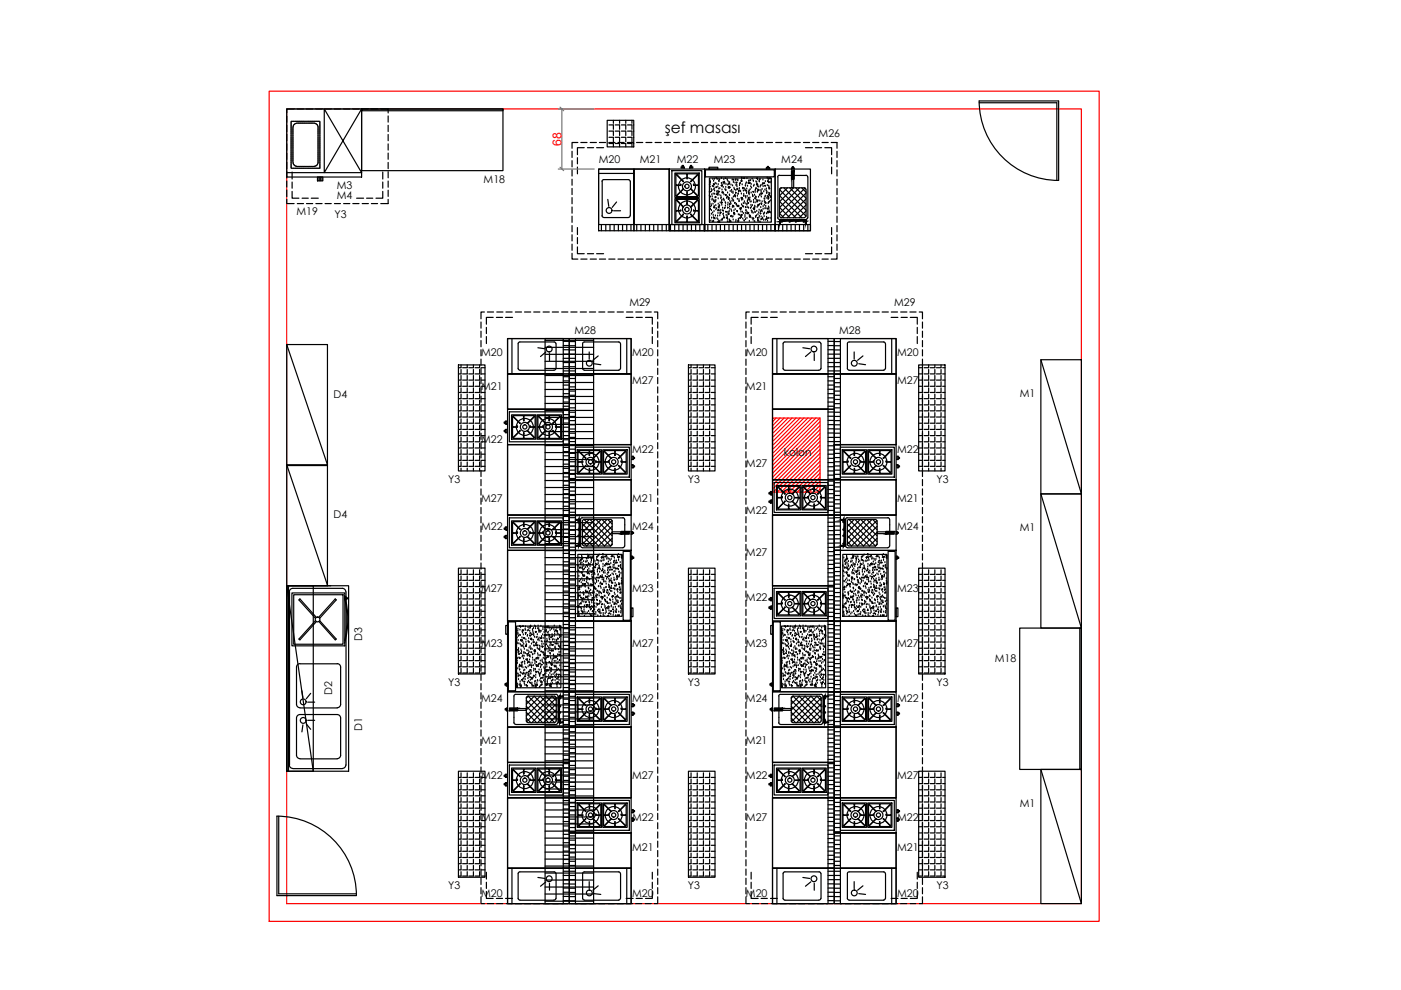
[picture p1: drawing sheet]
<svg xmlns="http://www.w3.org/2000/svg" width="297mm" height="210mm" viewBox="0 0 297 210" stroke-linecap="round" stroke-linejoin="round" font-family="sans-serif">
<defs><g id="words">
<text font-size="3.3" x="140.9" y="28.1">şef masası</text>
<text font-size="2.6" fill="#f00" x="119" y="30.9" transform="rotate(-90 119 30.9)">68</text>
<g font-size="2.3">
<text x="173.6" y="29.1">M26</text>
<text x="127" y="34.5">M20</text>
<text x="135.6" y="34.6">M21</text>
<text x="143.5" y="34.6">M22</text>
<text x="151.3" y="34.5">M23</text>
<text x="165.7" y="34.6">M24</text>
<text x="71.4" y="40">M3</text>
<text x="102.5" y="38.8">M18</text>
<text x="62.9" y="45.6">M19</text>
<text x="70.9" y="46.1">Y3</text>
<text x="71.4" y="42.2">M4</text>
<text x="133.4" y="64.8">M29</text>
<text x="189.6" y="64.8">M29</text>
<text x="121.8" y="70.9">M28</text>
<text x="177.9" y="70.9">M28</text>
<text x="102" y="75.5">M20</text>
<text x="134" y="75.5">M20</text>
<text x="158.2" y="75.5">M20</text>
<text x="190.2" y="75.5">M20</text>
<text x="102" y="82.8">M21</text>
<text x="134" y="81.5">M27</text>
<text x="158.2" y="82.8">M21</text>
<text x="190.2" y="81.5">M27</text>
<text x="70.7" y="84.4">D4</text>
<text x="216.2" y="84.1">M1</text>
<text x="102" y="93.9">M22</text>
<text x="134" y="96">M22</text>
<text x="158.2" y="98.9">M27</text>
<text x="166.2" y="96.7">kolon</text>
<text x="190.2" y="96">M22</text>
<text x="95" y="102.3">Y3</text>
<text x="102" y="106.4">M27</text>
<text x="134" y="106.4">M21</text>
<text x="145.8" y="102.3">Y3</text>
<text x="190.2" y="106.4">M21</text>
<text x="198.5" y="102.3">Y3</text>
<text x="70.7" y="109.8">D4</text>
<text x="102" y="112.4">M22</text>
<text x="134" y="112.4">M24</text>
<text x="158.2" y="108.9">M22</text>
<text x="190.2" y="112.4">M24</text>
<text x="216.2" y="112.6">M1</text>
<text x="158.2" y="117.9">M27</text>
<text x="102" y="125.4">M27</text>
<text x="134" y="125.4">M23</text>
<text x="190.2" y="125.4">M23</text>
<text x="158.2" y="127.4">M22</text>
<text x="76.8" y="136" transform="rotate(-90 76.8 136)">D3</text>
<text x="102" y="137.2">M23</text>
<text x="134" y="137.2">M27</text>
<text x="158.2" y="137.2">M23</text>
<text x="190.2" y="137.2">M27</text>
<text x="210.9" y="140.4">M18</text>
<text x="70.4" y="147.3" transform="rotate(-90 70.4 147.3)">D2</text>
<text x="95" y="145.4">Y3</text>
<text x="102" y="148.8">M24</text>
<text x="134" y="148.8">M22</text>
<text x="145.8" y="145.4">Y3</text>
<text x="158.2" y="148.8">M24</text>
<text x="190.2" y="148.8">M22</text>
<text x="198.5" y="145.4">Y3</text>
<text x="76.8" y="155.1" transform="rotate(-90 76.8 155.1)">D1</text>
<text x="102" y="157.8">M21</text>
<text x="158.2" y="157.8">M21</text>
<text x="102" y="165.2">M22</text>
<text x="134" y="165.2">M27</text>
<text x="158.2" y="165.2">M22</text>
<text x="190.2" y="165.2">M27</text>
<text x="216.2" y="171">M1</text>
<text x="102" y="174.1">M27</text>
<text x="134" y="174.1">M22</text>
<text x="158.2" y="174.1">M27</text>
<text x="190.2" y="174.1">M22</text>
<text x="134" y="180.5">M21</text>
<text x="190.2" y="180.5">M21</text>
<text x="95" y="188.5">Y3</text>
<text x="102" y="190.3">M20</text>
<text x="134" y="190.3">M20</text>
<text x="145.8" y="188.5">Y3</text>
<text x="158.2" y="190.3">M20</text>
<text x="190.2" y="190.3">M20</text>
<text x="198.5" y="188.5">Y3</text>
</g>
</g></defs>
<!-- layer: 0 -->
<g fill="none" stroke="#f00" stroke-width=".25">
<path d="M57.1 19.3h175.9v176.1h-175.9zM60.8 23.1h168.5v168.5h-168.5zM163.8 88.6h10.1v15.7h-10.1zM164.5 88.6l-.7 .8M165.4 88.6l-1.6 1.7M166.2 88.6l-2.4 2.5M167.1 88.6l-3.3 3.3M167.9 88.6l-4.1 4.2M168.8 88.6l-5 5M169.6 88.6l-5.8 5.9M170.4 88.6l-6.6 6.7M171.3 88.6l-7.5 7.6"/>
<path d="M172.1 88.6l-8.3 8.4M173 88.6l-9.2 9.2M173.8 88.6l-10 10.1M173.9 89.4l-10.1 10.1M173.9 90.2l-10.1 10.2M173.9 91.1l-10.1 10.1M173.9 91.9l-10.1 10.2M173.9 92.8l-10.1 10.1M173.9 93.6l-10.1 10.1M173.9 94.4l-9.9 9.9M173.9 95.3l-9.1 9M173.9 96.1l-8.2 8.2"/>
<path d="M173.9 97l-7.4 7.3M173.9 97.8l-6.6 6.5M173.9 98.7l-5.7 5.6M173.9 99.5l-4.9 4.8M173.9 100.3l-4.1 4M173.9 101.2l-3.2 3.1M173.9 102l-2.4 2.3M173.9 102.9l-1.5 1.4M173.9 103.7l-.7 .6"/>
</g>
<g fill="none" stroke="#000" stroke-width=".25">
<path d="M60.8 24.6v1.3M60.8 26.6v1.3M60.8 28.5v1.3M60.8 30.5v1.3M60.8 32.5v1.3M60.8 34.4v1.4M60.8 36.4v1.3M60.8 38.4v1.3M61.9 36.5v1.5M61.9 38.6v1.3M62.4 23.1h-1.6v.8M63 23.1h1.3"/>
<path d="M65 23.1h1.3M67 23.1h1.3M68.9 23.1h1.3M70.9 23.1h1.3M72.9 23.1h1.3M74.8 23.1h1.3M76.7 23.1h29.9v13.1h-29.9zM76.7 23.1h29.9v.4h-29.9zM76.8 23.1h1.3M78.7 23.1h1.4M80.7 23.1h1.6v.8M81.2 36.5v1.5"/>
<path d="M81.2 38.6v1.3M82.3 24.6v1.3M82.3 26.6v1.3M82.3 28.5v1.3M82.3 30.5v1.3M82.3 32.5v1.3M82.3 34.4v1.4M82.3 36.4v1.3M82.3 38.4v1.3M121.3 32.1v1.3M121.3 34.1v1.3M121.3 36v1.3"/>
<path d="M121.3 38v1.3M121.3 39.9v1.4M122.4 33.4v1.3M122.4 35.4v1.5M122.5 30.2h-1.2v1.2M123.1 30.2h1.4M123.9 31.3h-1.5v1.5M124.5 31.3h1.4M125.1 30.2h1.3M126.5 31.3h1.5M127.1 30.2h1.3M128.7 25.5h5.7v5.6h-5.7z"/>
<path d="M129.1 30.2h1.3M129.1 30.4h.9v.7M129.1 29.1h.9v.9M129.1 27.8h.9v.9M129.1 26.5h.9v.9M130 25.5v.6M130.4 30.4h1v.7M130.4 29.1h1v.9M130.4 27.8h1v.9M130.4 26.5h1v.9M131 30.2h1.3M131.4 25.5v.6"/>
<path d="M131.7 30.4h1v.7M131.7 29.1h1v.9M131.7 27.8h1v.9M131.7 26.5h1v.9M132.7 25.5v.6M133 30.2h1.3M133.1 30.4h.9v.7M133.1 29.1h.9v.9M133.1 27.8h.9v.9M133.1 26.5h.9v.9M134 25.5v.6M134.3 30.4h.1"/>
<path d="M134.3 29.1h.1M134.3 27.8h.1M134.3 26.5h.1M135 30.2h1.3M136.9 30.2h1.3M138.9 30.2h1.3M140.8 30.2h1.4M142.8 30.2h1.3M144.8 30.2h1.3M146.8 30.2h1.3M148.7 30.2h1.3M150.7 30.2h1.3"/>
<path d="M152.7 30.2h1.3M154.6 30.2h1.3M156.6 30.2h1.3M158.5 30.2h1.4M160.5 30.2h1.3M162.5 30.2h1.3M164.5 30.2h1.3M166.4 30.2h1.3M168.4 30.2h1.3M170.3 30.2h1.4M170.8 31.3h1.5M172.3 30.2h1.3"/>
<path d="M172.9 31.3h1.3M174.3 30.2h1.3M174.9 31.3h1.4v1.5M176.2 30.2h1.3v1.2M176.3 33.4v1.3M176.3 35.4v1.5M177.5 32.1v1.3M177.5 34.1v1.3M177.5 36v1.3M177.5 38v1.3M177.5 39.9v1.4M60.8 42.3v.9h1.6"/>
<path d="M60.8 40.3v1.3M61.9 40.6v1.4h1.5M63 43.2h1.3M64.1 42h1.3M65 43.2h1.3M66 42h1.5M67 43.2h1.3M68.9 43.2h1.3M70.9 43.2h1.3M72.9 43.2h1.3M74.8 43.2h1.3M75.6 42h1.5"/>
<path d="M76.8 43.2h1.3M77.7 42h1.3M78.7 43.2h1.4M81.2 40.6v1.4h-1.5M82.3 42.3v.9h-1.6M82.3 40.3v1.3M121.3 53.7v1.2h1.2M121.3 41.9v1.3M121.3 43.9v1.3M121.3 45.8v1.3M121.3 47.8v1.3M121.3 49.8v1.3"/>
<path d="M121.3 51.8v1.3M122.4 52.4v1.4h1.5M122.4 48.2v1.5M122.4 50.4v1.3M123.1 54.9h1.4M124.5 53.8h1.4M125.1 54.9h1.3M126.5 53.8h1.5M127.1 54.9h1.3M129.1 54.9h1.3M131 54.9h1.3M133 54.9h1.3"/>
<path d="M135 54.9h1.3M136.9 54.9h1.3M138.9 54.9h1.3M140.8 54.9h1.4M142.8 54.9h1.3M144.8 54.9h1.3M146.8 54.9h1.3M148.7 54.9h1.3M150.7 54.9h1.3M152.7 54.9h1.3M154.6 54.9h1.3M156.6 54.9h1.3"/>
<path d="M158.5 54.9h1.4M160.5 54.9h1.3M162.5 54.9h1.3M164.5 54.9h1.3M166.4 54.9h1.3M168.4 54.9h1.3M170.3 54.9h1.4M170.8 53.8h1.5M172.3 54.9h1.3M172.9 53.8h1.3M174.3 54.9h1.3M176.3 52.4v1.4h-1.4"/>
<path d="M176.3 48.2v1.5M176.3 50.4v1.3M177.5 53.7v1.2h-1.3M177.5 41.9v1.3M177.5 43.9v1.3M177.5 45.8v1.3M177.5 47.8v1.3M177.5 49.8v1.3M177.5 51.8v1.3M60.8 73.1h8.6v25.6h-8.6zM60.8 73.1l8.6 25.4M97.2 77.4h5.6v22.5h-5.6z"/>
<path d="M97.7 79.6v1h-.5M97.7 78.3v1h-.5M97.7 77.4v.6h-.5M99.1 79.6v1h-1M99.1 78.3v1h-1M99.1 77.4v.6h-1M100.4 79.6v1h-1M100.4 78.3v1h-1M100.4 77.4v.6h-1M101.7 79.6v1h-1M101.7 78.3v1h-1M101.7 77.4v.6h-1"/>
<path d="M102 68.3v1.3M102 70.2v1.3M102 72.2v1.3M102 74.2v1.3M102 76.1v1.4M102 78.1v1.3M102 79.3h.8M102 78h.8M102.7 66.2h-.7v1.4M103.1 69.4v1.3M103.1 71.4v1.4M103.3 66.2h1.3"/>
<path d="M104.6 67.3h-1.5v1.4M105.2 67.3h1.4M105.3 66.2h1.3M107.2 67.3h1.5M107.3 66.2h1.3M109.3 66.2h1.3M111.2 66.2h1.3M113.2 66.2h1.3M115.1 66.2h1.4M115.6 71.8h10.3v119.8h-10.3zM115.6 72.2h10.3M115.6 73.6h10.3"/>
<path d="M115.6 75.1h10.3M115.6 76.6h10.3M115.6 78.1h10.3M115.6 79.6h10.3M117.1 66.2h1.3M119.1 66.2h1.3M121 66.2h1.3M123 66.2h1.3M125 66.2h1.3M127 66.2h1.2M128.9 66.2h1.3M130.9 66.2h1.3"/>
<path d="M132.8 67.3h1.4M132.8 66.2h1.4M134.8 66.2h1.3M134.9 67.3h1.3M136.8 66.2h1.3M136.9 67.3h1.4v1.4M138.3 69.4v1.3M138.3 71.4v1.4M138.7 66.2h.7v1.4M139.4 68.3v1.3M139.4 70.2v1.3M139.4 72.2v1.3"/>
<path d="M139.4 74.2v1.3M139.4 76.1v1.4M139.4 78.1v1.3M146 77.4h5.6v22.5h-5.6zM146.5 79.6v1h-.5M146.5 78.3v1h-.5M146.5 77.4v.6h-.5M147.8 79.6v1h-.9M147.8 78.3v1h-.9M147.8 77.4v.6h-.9M149.1 79.6v1h-.9M149.1 78.3v1h-.9"/>
<path d="M149.1 77.4v.6h-.9M150.5 79.6v1h-1M150.5 78.3v1h-1M150.5 77.4v.6h-1M150.8 79.3h.8M150.8 78h.8M158.2 68.3v1.3M158.2 70.2v1.3M158.2 72.2v1.3M158.2 74.2v1.3M158.2 76.1v1.4M158.2 78.1v1.3"/>
<path d="M158.9 66.2h-.7v1.4M159.3 69.4v1.3M159.3 71.4v1.4M159.5 66.2h1.3M160.7 67.3h-1.4v1.4M161.4 67.3h1.3M161.5 66.2h1.3M163.4 67.3h1.4M163.4 66.2h1.4M165.4 66.2h1.3M167.4 66.2h1.3M169.3 66.2h1.3"/>
<path d="M171.3 66.2h1.3M173.3 66.2h1.3M175.2 66.2h1.3M177.2 66.2h1.3M179.2 66.2h1.3M181.1 66.2h1.4M183.1 66.2h1.3M185.1 66.2h1.3M187 66.2h1.3M188.9 67.3h1.5M189 66.2h1.3M191 66.2h1.3"/>
<path d="M191.1 67.3h1.3M192.9 66.2h1.3M193 67.3h1.5v1.4M194.5 69.4v1.3M194.5 71.4v1.4M194.8 77.4h5.6v22.5h-5.6zM194.8 79.3h.8M194.9 66.2h.7v1.4M195.6 68.3v1.3M195.6 70.2v1.3M195.6 72.2v1.3M195.6 74.2v1.3"/>
<path d="M195.6 76.1v1.9h-.8M195.6 78.1v1.3M195.6 79.6v2.3h-.8M196.9 77.4v.6h-1M196.9 78.3v1h-1M196.9 79.6v1h-1M198.2 77.4v.6h-1M198.2 78.3v1h-1M198.2 79.6v1h-1M199.5 77.4v.6h-1M199.5 78.3v1h-1M199.5 79.6v1h-1"/>
<path d="M199.9 79.3h.5M199.9 78h.5M220.7 76.3h8.6v28.4h-8.6zM220.7 76.3l8.6 28.4M60.8 98.5h8.6v25.7h-8.6zM60.8 98.5l8.6 25.6M97.7 97.9v1h-.5M97.7 96.6v1h-.5M97.7 95.3v1h-.5M97.7 94v1h-.5M97.7 92.7v1h-.5M97.7 91.4v1h-.5"/>
<path d="M97.7 90.1v.9h-.5M97.7 88.8v.9h-.5M97.7 87.5v.9h-.5M97.7 86.2v.9h-.5M97.7 84.9v.9h-.5M97.7 83.6v.9h-.5M97.7 82.2v1h-.5M97.7 80.9v1h-.5M97.7 99.3v.6M99.1 97.9v1h-1M99.1 96.6v1h-1M99.1 95.3v1h-1"/>
<path d="M99.1 94v1h-1M99.1 92.7v1h-1M99.1 91.4v1h-1M99.1 90.1v.9h-1M99.1 88.8v.9h-1M99.1 87.5v.9h-1M99.1 86.2v.9h-1M99.1 84.9v.9h-1M99.1 83.6v.9h-1M99.1 82.2v1h-1M99.1 80.9v1h-1M99.1 99.3v.6"/>
<path d="M100.4 97.9v1h-1M100.4 96.6v1h-1M100.4 95.3v1h-1M100.4 94v1h-1M100.4 92.7v1h-1M100.4 91.4v1h-1M100.4 90.1v.9h-1M100.4 88.8v.9h-1M100.4 87.5v.9h-1M100.4 86.2v.9h-1M100.4 84.9v.9h-1M100.4 83.6v.9h-1"/>
<path d="M100.4 82.2v1h-1M100.4 80.9v1h-1M100.4 99.3v.6M101.7 97.9v1h-1M101.7 96.6v1h-1M101.7 95.3v1h-1M101.7 94v1h-1M101.7 92.7v1h-1M101.7 91.4v1h-1M101.7 90.1v.9h-1M101.7 88.8v.9h-1M101.7 87.5v.9h-1"/>
<path d="M101.7 86.2v.9h-1M101.7 84.9v.9h-1M101.7 83.6v.9h-1M101.7 82.2v1h-1M101.7 80.9v1h-1M101.7 99.3v.6M102 80v1.4M102 82v1.3M102 84v1.3M102 86v1.3M102 87.9v1.3M102 89.9v1.3"/>
<path d="M102 91.8v1.4M102 93.8v1.4M102 95.8v1.3M102 97.7v1.3M102 99.7v1.3M102 98.9h.8M102 97.6h.8M102 96.3h.8M102 95h.8M102 93.7h.8M102 92.4h.8M102 91h.8"/>
<path d="M102 89.7h.8M102 88.4h.8M102 87.1h.8M102 85.8h.8M102 84.5h.8M102 83.2h.8M102 81.9h.8M102 80.6h.8M115.6 81.1h10.3M115.6 82.6h10.3M115.6 84.1h10.3M115.6 85.5h10.3"/>
<path d="M115.6 87h10.3M115.6 88.5h10.3M115.6 90h10.3M115.6 91.5h10.3M115.6 93h10.3M115.6 94.5h10.3M115.6 96h10.3M115.6 97.4h10.3M115.6 98.9h10.3M139.4 80v1.4M139.4 82v1.3M139.4 84v1.3"/>
<path d="M139.4 86v1.3M139.4 87.9v1.3M139.4 89.9v1.3M139.4 91.8v1.4M139.4 93.8v1.4M139.4 95.8v1.3M139.4 97.7v1.3M139.4 99.7v1.3M146.5 97.9v1h-.5M146.5 96.6v1h-.5M146.5 95.3v1h-.5M146.5 94v1h-.5"/>
<path d="M146.5 92.7v1h-.5M146.5 91.4v1h-.5M146.5 90.1v.9h-.5M146.5 88.8v.9h-.5M146.5 87.5v.9h-.5M146.5 86.2v.9h-.5M146.5 84.9v.9h-.5M146.5 83.6v.9h-.5M146.5 82.2v1h-.5M146.5 80.9v1h-.5M146.5 99.3v.6M147.8 97.9v1h-.9"/>
<path d="M147.8 96.6v1h-.9M147.8 95.3v1h-.9M147.8 94v1h-.9M147.8 92.7v1h-.9M147.8 91.4v1h-.9M147.8 90.1v.9h-.9M147.8 88.8v.9h-.9M147.8 87.5v.9h-.9M147.8 86.2v.9h-.9M147.8 84.9v.9h-.9M147.8 83.6v.9h-.9M147.8 82.2v1h-.9"/>
<path d="M147.8 80.9v1h-.9M147.8 99.3v.6M149.1 97.9v1h-.9M149.1 96.6v1h-.9M149.1 95.3v1h-.9M149.1 94v1h-.9M149.1 92.7v1h-.9M149.1 91.4v1h-.9M149.1 90.1v.9h-.9M149.1 88.8v.9h-.9M149.1 87.5v.9h-.9M149.1 86.2v.9h-.9"/>
<path d="M149.1 84.9v.9h-.9M149.1 83.6v.9h-.9M149.1 82.2v1h-.9M149.1 80.9v1h-.9M149.1 99.3v.6M150.5 97.9v1h-1M150.5 96.6v1h-1M150.5 95.3v1h-1M150.5 94v1h-1M150.5 92.7v1h-1M150.5 91.4v1h-1M150.5 90.1v.9h-1"/>
<path d="M150.5 88.8v.9h-1M150.5 87.5v.9h-1M150.5 86.2v.9h-1M150.5 84.9v.9h-1M150.5 83.6v.9h-1M150.5 82.2v1h-1M150.5 80.9v1h-1M150.5 99.3v.6M150.8 98.9h.8M150.8 97.6h.8M150.8 96.3h.8M150.8 95h.8"/>
<path d="M150.8 93.7h.8M150.8 92.4h.8M150.8 91h.8M150.8 89.7h.8M150.8 88.4h.8M150.8 87.1h.8M150.8 85.8h.8M150.8 84.5h.8M150.8 83.2h.8M150.8 81.9h.8M150.8 80.6h.8M158.2 80v1.4"/>
<path d="M158.2 82v1.3M158.2 84v1.3M158.2 86v1.3M158.2 87.9v1.3M158.2 89.9v1.3M158.2 91.8v1.4M158.2 93.8v1.4M158.2 95.8v1.3M158.2 97.7v1.3M158.2 99.7v1.3M194.8 98.9h.8M194.8 96.3h.8"/>
<path d="M194.8 95h.8M194.8 92.4h.8M194.8 91h.8M194.8 88.4h.8M194.8 87.1h.8M194.8 84.5h.8M194.8 83.2h.8M194.8 80.6h.8M195.6 82v1.3M195.6 83.6v2.2h-.8M195.6 86v1.3M195.6 87.5v2.2h-.8"/>
<path d="M195.6 89.9v1.3M195.6 91.4v2.3h-.8M195.6 93.8v1.4M195.6 95.3v2.3h-.8M195.6 97.7v1.3M195.6 99.3v1.7M196.9 80.9v1h-1M196.9 82.2v1h-1M196.9 83.6v.9h-1M196.9 84.9v.9h-1M196.9 86.2v.9h-1M196.9 87.5v.9h-1"/>
<path d="M196.9 88.8v.9h-1M196.9 90.1v.9h-1M196.9 91.4v1h-1M196.9 92.7v1h-1M196.9 94v1h-1M196.9 95.3v1h-1M196.9 96.6v1h-1M196.9 97.9v1h-1M196.9 99.3v.6M198.2 80.9v1h-1M198.2 82.2v1h-1M198.2 83.6v.9h-1"/>
<path d="M198.2 84.9v.9h-1M198.2 86.2v.9h-1M198.2 87.5v.9h-1M198.2 88.8v.9h-1M198.2 90.1v.9h-1M198.2 91.4v1h-1M198.2 92.7v1h-1M198.2 94v1h-1M198.2 95.3v1h-1M198.2 96.6v1h-1M198.2 97.9v1h-1M198.2 99.3v.6"/>
<path d="M199.5 80.9v1h-1M199.5 82.2v1h-1M199.5 83.6v.9h-1M199.5 84.9v.9h-1M199.5 86.2v.9h-1M199.5 87.5v.9h-1M199.5 88.8v.9h-1M199.5 90.1v.9h-1M199.5 91.4v1h-1M199.5 92.7v1h-1M199.5 94v1h-1M199.5 95.3v1h-1"/>
<path d="M199.5 96.6v1h-1M199.5 97.9v1h-1M199.5 99.3v.6M199.9 98.9h.5M199.9 97.6h.5M199.9 96.3h.5M199.9 95h.5M199.9 93.7h.5M199.9 92.4h.5M199.9 91h.5M199.9 89.7h.5M199.9 88.4h.5"/>
<path d="M199.9 87.1h.5M199.9 85.8h.5M199.9 84.5h.5M199.9 83.2h.5M199.9 81.9h.5M199.9 80.6h.5M102 101.7v1.3M102 103.7v1.3M102 105.6v1.3M102 107.6v1.3M102 109.5v1.4M102 111.5v1.3"/>
<path d="M102 113.5v1.3M102 115.4v1.3M102 117.4v1.3M102 119.4v1.3M115.6 100.4h10.3M115.6 101.9h10.3M115.6 103.4h10.3M115.6 104.8h10.3M115.6 106.4h10.3M115.6 107.9h10.3M115.6 109.3h10.3M115.6 110.8h10.3"/>
<path d="M115.6 112.3h10.3M115.6 113.8h10.3M115.6 115.3h10.3M115.6 116.7h10.3M115.6 118.2h10.3M115.6 119.7h10.3M139.4 101.7v1.3M139.4 103.7v1.3M139.4 105.6v1.3M139.4 107.6v1.3M139.4 109.5v1.4M139.4 111.5v1.3"/>
<path d="M139.4 113.5v1.3M139.4 115.4v1.3M139.4 117.4v1.3M139.4 119.4v1.3M158.2 101.7v1.3M158.2 103.7v1.3M158.2 105.6v1.3M158.2 107.6v1.3M158.2 109.5v1.4M158.2 111.5v1.3M158.2 113.5v1.3M158.2 115.4v1.3"/>
<path d="M158.2 117.4v1.3M158.2 119.4v1.3M195.6 101.7v1.3M195.6 103.7v1.3M195.6 105.6v1.3M195.6 107.6v1.3M195.6 109.5v1.4M195.6 111.5v1.3M195.6 113.5v1.3M195.6 115.4v1.3M195.6 117.4v1.3M195.6 119.4v1.3"/>
<path d="M220.7 104.7h8.6v28.5h-8.6zM220.7 104.7l8.6 28.5M70.1 124.2h-9.3v39.3M97.2 120.5h5.6v22.4h-5.6zM97.7 139.1v1h-.5M97.7 137.8v1h-.5M97.7 136.5v.9h-.5M97.7 135.2v.9h-.5M97.7 133.9v.9h-.5M97.7 132.6v.9h-.5M97.7 131.3v.9h-.5M97.7 129.9v1h-.5"/>
<path d="M97.7 128.6v1h-.5M97.7 127.4v.9h-.5M97.7 126.1v.9h-.5M97.7 124.7v1h-.5M97.7 123.4v1h-.5M97.7 122.1v.9h-.5M97.7 120.8v1h-.5M99.1 139.1v1h-1M99.1 137.8v1h-1M99.1 136.5v.9h-1M99.1 135.2v.9h-1M99.1 133.9v.9h-1"/>
<path d="M99.1 132.6v.9h-1M99.1 131.3v.9h-1M99.1 129.9v1h-1M99.1 128.6v1h-1M99.1 127.4v.9h-1M99.1 126.1v.9h-1M99.1 124.7v1h-1M99.1 123.4v1h-1M99.1 122.1v.9h-1M99.1 120.8v1h-1M100.4 139.1v1h-1M100.4 137.8v1h-1"/>
<path d="M100.4 136.5v.9h-1M100.4 135.2v.9h-1M100.4 133.9v.9h-1M100.4 132.6v.9h-1M100.4 131.3v.9h-1M100.4 129.9v1h-1M100.4 128.6v1h-1M100.4 127.4v.9h-1M100.4 126.1v.9h-1M100.4 124.7v1h-1M100.4 123.4v1h-1M100.4 122.1v.9h-1"/>
<path d="M100.4 120.8v1h-1M101.7 139.1v1h-1M101.7 137.8v1h-1M101.7 136.5v.9h-1M101.7 135.2v.9h-1M101.7 133.9v.9h-1M101.7 132.6v.9h-1M101.7 131.3v.9h-1M101.7 129.9v1h-1M101.7 128.6v1h-1M101.7 127.4v.9h-1M101.7 126.1v.9h-1"/>
<path d="M101.7 124.7v1h-1M101.7 123.4v1h-1M101.7 122.1v.9h-1M101.7 120.8v1h-1M102 121.4v1.3M102 123.3v1.3M102 125.3v1.3M102 127.2v1.4M102 129.2v1.3M102 131.2v1.3M102 133.1v1.3M102 135.1v1.3"/>
<path d="M102 137.1v1.3M102 139.1v1.3M102 138.8h.8M102 137.4h.8M102 136.1h.8M102 134.8h.8M102 133.5h.8M102 132.2h.8M102 130.9h.8M102 129.6h.8M102 128.3h.8M102 127h.8"/>
<path d="M102 125.7h.8M102 124.4h.8M102 123h.8M102 121.8h.8M115.6 125.7h10.3M115.6 121.2h10.3M115.6 122.7h10.3M115.6 124.2h10.3M115.6 127.2h10.3M115.6 128.6h10.3M115.6 130.1h10.3M115.6 131.6h10.3"/>
<path d="M115.6 133.1h10.3M115.6 134.6h10.3M115.6 136.1h10.3M115.6 137.6h10.3M115.6 139.1h10.3M139.4 121.4v1.3M139.4 123.3v1.3M139.4 125.3v1.3M139.4 127.2v1.4M139.4 129.2v1.3M139.4 131.2v1.3M139.4 133.1v1.3"/>
<path d="M139.4 135.1v1.3M139.4 137.1v1.3M139.4 139.1v1.3M146 120.5h5.6v22.4h-5.6zM146.5 139.1v1h-.5M146.5 137.8v1h-.5M146.5 136.5v.9h-.5M146.5 135.2v.9h-.5M146.5 133.9v.9h-.5M146.5 132.6v.9h-.5M146.5 131.3v.9h-.5M146.5 129.9v1h-.5"/>
<path d="M146.5 128.6v1h-.5M146.5 127.4v.9h-.5M146.5 126.1v.9h-.5M146.5 124.7v1h-.5M146.5 123.4v1h-.5M146.5 122.1v.9h-.5M146.5 120.8v1h-.5M147.8 139.1v1h-.9M147.8 137.8v1h-.9M147.8 136.5v.9h-.9M147.8 135.2v.9h-.9M147.8 133.9v.9h-.9"/>
<path d="M147.8 132.6v.9h-.9M147.8 131.3v.9h-.9M147.8 129.9v1h-.9M147.8 128.6v1h-.9M147.8 127.4v.9h-.9M147.8 126.1v.9h-.9M147.8 124.7v1h-.9M147.8 123.4v1h-.9M147.8 122.1v.9h-.9M147.8 120.8v1h-.9M149.1 139.1v1h-.9M149.1 137.8v1h-.9"/>
<path d="M149.1 136.5v.9h-.9M149.1 135.2v.9h-.9M149.1 133.9v.9h-.9M149.1 132.6v.9h-.9M149.1 131.3v.9h-.9M149.1 129.9v1h-.9M149.1 128.6v1h-.9M149.1 127.4v.9h-.9M149.1 126.1v.9h-.9M149.1 124.7v1h-.9M149.1 123.4v1h-.9M149.1 122.1v.9h-.9"/>
<path d="M149.1 120.8v1h-.9M150.5 139.1v1h-1M150.5 137.8v1h-1M150.5 136.5v.9h-1M150.5 135.2v.9h-1M150.5 133.9v.9h-1M150.5 132.6v.9h-1M150.5 131.3v.9h-1M150.5 129.9v1h-1M150.5 128.6v1h-1M150.5 127.4v.9h-1M150.5 126.1v.9h-1"/>
<path d="M150.5 124.7v1h-1M150.5 123.4v1h-1M150.5 122.1v.9h-1M150.5 120.8v1h-1M150.8 138.8h.8M150.8 137.4h.8M150.8 136.1h.8M150.8 134.8h.8M150.8 133.5h.8M150.8 132.2h.8M150.8 130.9h.8M150.8 129.6h.8"/>
<path d="M150.8 128.3h.8M150.8 127h.8M150.8 125.7h.8M150.8 124.4h.8M150.8 123h.8M150.8 121.8h.8M158.2 121.4v1.3M158.2 123.3v1.3M158.2 125.3v1.3M158.2 127.2v1.4M158.2 129.2v1.3M158.2 131.2v1.3"/>
<path d="M158.2 133.1v1.3M158.2 135.1v1.3M158.2 137.1v1.3M158.2 139.1v1.3M194.8 120.5h5.6v22.4h-5.6zM194.8 137.4h.8M194.8 136.1h.8M194.8 133.5h.8M194.8 132.2h.8M194.8 129.6h.8M194.8 128.3h.8M194.8 125.7h.8"/>
<path d="M194.8 124.4h.8M194.8 121.8h.8M195.6 120.8v2.2h-.8M195.6 123.3v1.3M195.6 124.7v2.3h-.8M195.6 127.2v1.4M195.6 128.6v2.3h-.8M195.6 131.2v1.3M195.6 132.6v2.2h-.8M195.6 135.1v1.3M195.6 136.5v2.3h-.8M195.6 139.1v3.6h-.8"/>
<path d="M196.9 120.8v1h-1M196.9 122.1v.9h-1M196.9 123.4v1h-1M196.9 124.7v1h-1M196.9 126.1v.9h-1M196.9 127.4v.9h-1M196.9 128.6v1h-1M196.9 129.9v1h-1M196.9 131.3v.9h-1M196.9 132.6v.9h-1M196.9 133.9v.9h-1M196.9 135.2v.9h-1"/>
<path d="M196.9 136.5v.9h-1M196.9 137.8v1h-1M196.9 139.1v1h-1M198.2 120.8v1h-1M198.2 122.1v.9h-1M198.2 123.4v1h-1M198.2 124.7v1h-1M198.2 126.1v.9h-1M198.2 127.4v.9h-1M198.2 128.6v1h-1M198.2 129.9v1h-1M198.2 131.3v.9h-1"/>
<path d="M198.2 132.6v.9h-1M198.2 133.9v.9h-1M198.2 135.2v.9h-1M198.2 136.5v.9h-1M198.2 137.8v1h-1M198.2 139.1v1h-1M199.5 120.8v1h-1M199.5 122.1v.9h-1M199.5 123.4v1h-1M199.5 124.7v1h-1M199.5 126.1v.9h-1M199.5 127.4v.9h-1"/>
<path d="M199.5 128.6v1h-1M199.5 129.9v1h-1M199.5 131.3v.9h-1M199.5 132.6v.9h-1M199.5 133.9v.9h-1M199.5 135.2v.9h-1M199.5 136.5v.9h-1M199.5 137.8v1h-1M199.5 139.1v1h-1M199.9 138.8h.5M199.9 137.4h.5M199.9 136.1h.5"/>
<path d="M199.9 134.8h.5M199.9 133.5h.5M199.9 132.2h.5M199.9 130.9h.5M199.9 129.6h.5M199.9 128.3h.5M199.9 127h.5M199.9 125.7h.5M199.9 124.4h.5M199.9 123h.5M199.9 121.8h.5M216.2 133.2h13.1v29.9h-13.1z"/>
<path d="M228.9 133.2h.4v29.9h-.4zM97.7 141.7v1h-.5M97.7 140.4v1h-.5M99.1 141.7v1h-1M99.1 140.4v1h-1M100.4 141.7v1h-1M100.4 140.4v1h-1M101.7 141.7v1h-1M101.7 140.4v1h-1M102 141v1.3M102 143v1.3M102 144.9v1.3"/>
<path d="M102 146.9v1.3M102 148.9v1.3M102 150.8v1.3M102 152.8v1.3M102 154.8v1.3M102 156.7v1.4M102 158.7v1.3M102 142.7h.8M102 141.4h.8M102 140.1h.8M115.6 140.5h10.3M115.6 142h10.3"/>
<path d="M115.6 143.5h10.3M115.6 145h10.3M115.6 146.5h10.3M115.6 148h10.3M115.6 149.5h10.3M115.6 150.9h10.3M115.6 152.4h10.3M115.6 153.9h10.3M115.6 155.4h10.3M115.6 156.9h10.3M115.6 158.4h10.3M115.6 159.8h10.3"/>
<path d="M139.4 141v1.3M139.4 143v1.3M139.4 144.9v1.3M139.4 146.9v1.3M139.4 148.9v1.3M139.4 150.8v1.3M139.4 152.8v1.3M139.4 154.8v1.3M139.4 156.7v1.4M139.4 158.7v1.3M146.5 141.7v1h-.5M146.5 140.4v1h-.5"/>
<path d="M147.8 141.7v1h-.9M147.8 140.4v1h-.9M149.1 141.7v1h-.9M149.1 140.4v1h-.9M150.5 141.7v1h-1M150.5 140.4v1h-1M150.8 142.7h.8M150.8 141.4h.8M150.8 140.1h.8M158.2 141v1.3M158.2 143v1.3M158.2 144.9v1.3"/>
<path d="M158.2 146.9v1.3M158.2 148.9v1.3M158.2 150.8v1.3M158.2 152.8v1.3M158.2 154.8v1.3M158.2 156.7v1.4M158.2 158.7v1.3M194.8 141.4h.8M194.8 140.1h.8M195.6 143v1.3M195.6 144.9v1.3M195.6 146.9v1.3"/>
<path d="M195.6 148.9v1.3M195.6 150.8v1.3M195.6 152.8v1.3M195.6 154.8v1.3M195.6 156.7v1.4M195.6 158.7v1.3M196.9 140.4v1h-1M196.9 141.7v1h-1M198.2 140.4v1h-1M198.2 141.7v1h-1M199.5 140.4v1h-1M199.5 141.7v1h-1"/>
<path d="M199.9 142.7h.5M199.9 141.4h.5M199.9 140.1h.5M97.2 163.5h5.6v22.5h-5.6zM97.7 179.6v.9h-.5M97.7 178.3v.9h-.5M97.7 176.9v1h-.5M97.7 175.6v1h-.5M97.7 174.3v1h-.5M97.7 173v1h-.5M97.7 171.7v1h-.5M97.7 170.4v1h-.5"/>
<path d="M97.7 169.1v.9h-.5M97.7 167.8v.9h-.5M97.7 166.5v1h-.5M97.7 165.2v.9h-.5M97.7 163.9v.9h-.5M99.1 179.6v.9h-1M99.1 178.3v.9h-1M99.1 176.9v1h-1M99.1 175.6v1h-1M99.1 174.3v1h-1M99.1 173v1h-1M99.1 171.7v1h-1"/>
<path d="M99.1 170.4v1h-1M99.1 169.1v.9h-1M99.1 167.8v.9h-1M99.1 166.5v1h-1M99.1 165.2v.9h-1M99.1 163.9v.9h-1M100.4 179.6v.9h-1M100.4 178.3v.9h-1M100.4 176.9v1h-1M100.4 175.6v1h-1M100.4 174.3v1h-1M100.4 173v1h-1"/>
<path d="M100.4 171.7v1h-1M100.4 170.4v1h-1M100.4 169.1v.9h-1M100.4 167.8v.9h-1M100.4 166.5v1h-1M100.4 165.2v.9h-1M100.4 163.9v.9h-1M101.7 179.6v.9h-1M101.7 178.3v.9h-1M101.7 176.9v1h-1M101.7 175.6v1h-1M101.7 174.3v1h-1"/>
<path d="M101.7 173v1h-1M101.7 171.7v1h-1M101.7 170.4v1h-1M101.7 169.1v.9h-1M101.7 167.8v.9h-1M101.7 166.5v1h-1M101.7 165.2v.9h-1M101.7 163.9v.9h-1M102 160.6v1.4M102 162.6v1.3M102 164.6v1.3M102 166.6v1.3"/>
<path d="M102 168.5v1.3M102 170.5v1.3M102 172.5v1.3M102 174.4v1.3M102 176.4v1.3M102 178.3v1.3M102 179.2h.8M102 177.9h.8M102 176.6h.8M102 175.3h.8M102 174h.8M102 172.7h.8"/>
<path d="M102 171.4h.8M102 170h.8M102 168.7h.8M102 167.5h.8M102 166.1h.8M102 164.8h.8M115.6 179.2h10.3M115.6 161.3h10.3M115.6 162.8h10.3M115.6 164.3h10.3M115.6 165.8h10.3M115.6 167.3h10.3"/>
<path d="M115.6 168.8h10.3M115.6 170.3h10.3M115.6 171.7h10.3M115.6 173.2h10.3M115.6 174.7h10.3M115.6 176.2h10.3M115.6 177.7h10.3M139.4 160.6v1.4M139.4 162.6v1.3M139.4 164.6v1.3M139.4 166.6v1.3M139.4 168.5v1.3"/>
<path d="M139.4 170.5v1.3M139.4 172.5v1.3M139.4 174.4v1.3M139.4 176.4v1.3M139.4 178.3v1.3M146 163.5h5.6v22.5h-5.6zM146.5 179.6v.9h-.5M146.5 178.3v.9h-.5M146.5 176.9v1h-.5M146.5 175.6v1h-.5M146.5 174.3v1h-.5M146.5 173v1h-.5"/>
<path d="M146.5 171.7v1h-.5M146.5 170.4v1h-.5M146.5 169.1v.9h-.5M146.5 167.8v.9h-.5M146.5 166.5v1h-.5M146.5 165.2v.9h-.5M146.5 163.9v.9h-.5M147.8 179.6v.9h-.9M147.8 178.3v.9h-.9M147.8 176.9v1h-.9M147.8 175.6v1h-.9M147.8 174.3v1h-.9"/>
<path d="M147.8 173v1h-.9M147.8 171.7v1h-.9M147.8 170.4v1h-.9M147.8 169.1v.9h-.9M147.8 167.8v.9h-.9M147.8 166.5v1h-.9M147.8 165.2v.9h-.9M147.8 163.9v.9h-.9M149.1 179.6v.9h-.9M149.1 178.3v.9h-.9M149.1 176.9v1h-.9M149.1 175.6v1h-.9"/>
<path d="M149.1 174.3v1h-.9M149.1 173v1h-.9M149.1 171.7v1h-.9M149.1 170.4v1h-.9M149.1 169.1v.9h-.9M149.1 167.8v.9h-.9M149.1 166.5v1h-.9M149.1 165.2v.9h-.9M149.1 163.9v.9h-.9M150.5 179.6v.9h-1M150.5 178.3v.9h-1M150.5 176.9v1h-1"/>
<path d="M150.5 175.6v1h-1M150.5 174.3v1h-1M150.5 173v1h-1M150.5 171.7v1h-1M150.5 170.4v1h-1M150.5 169.1v.9h-1M150.5 167.8v.9h-1M150.5 166.5v1h-1M150.5 165.2v.9h-1M150.5 163.9v.9h-1M150.8 179.2h.8M150.8 177.9h.8"/>
<path d="M150.8 176.6h.8M150.8 175.3h.8M150.8 174h.8M150.8 172.7h.8M150.8 171.4h.8M150.8 170h.8M150.8 168.7h.8M150.8 167.5h.8M150.8 166.1h.8M150.8 164.8h.8M158.2 160.6v1.4M158.2 162.6v1.3"/>
<path d="M158.2 164.6v1.3M158.2 166.6v1.3M158.2 168.5v1.3M158.2 170.5v1.3M158.2 172.5v1.3M158.2 174.4v1.3M158.2 176.4v1.3M158.2 178.3v1.3M194.8 163.5h5.6v22.5h-5.6zM194.8 179.2h.8M194.8 176.6h.8M194.8 175.3h.8"/>
<path d="M194.8 172.7h.8M194.8 171.4h.8M194.8 168.7h.8M194.8 167.5h.8M194.8 164.8h.8M195.6 160.6v1.4M195.6 162.6v3.5h-.8M195.6 166.5v3.5h-.8M195.6 170.4v3.6h-.8M195.6 174.3v3.6h-.8M195.6 178.3v3.5h-.8M196.9 163.9v.9h-1"/>
<path d="M196.9 165.2v.9h-1M196.9 166.5v1h-1M196.9 167.8v.9h-1M196.9 169.1v.9h-1M196.9 170.4v1h-1M196.9 171.7v1h-1M196.9 173v1h-1M196.9 174.3v1h-1M196.9 175.6v1h-1M196.9 176.9v1h-1M196.9 178.3v.9h-1M196.9 179.6v.9h-1"/>
<path d="M198.2 163.9v.9h-1M198.2 165.2v.9h-1M198.2 166.5v1h-1M198.2 167.8v.9h-1M198.2 169.1v.9h-1M198.2 170.4v1h-1M198.2 171.7v1h-1M198.2 173v1h-1M198.2 174.3v1h-1M198.2 175.6v1h-1M198.2 176.9v1h-1M198.2 178.3v.9h-1"/>
<path d="M198.2 179.6v.9h-1M199.5 163.9v.9h-1M199.5 165.2v.9h-1M199.5 166.5v1h-1M199.5 167.8v.9h-1M199.5 169.1v.9h-1M199.5 170.4v1h-1M199.5 171.7v1h-1M199.5 173v1h-1M199.5 174.3v1h-1M199.5 175.6v1h-1M199.5 176.9v1h-1"/>
<path d="M199.5 178.3v.9h-1M199.5 179.6v.9h-1M199.9 179.2h.5M199.9 177.9h.5M199.9 176.6h.5M199.9 175.3h.5M199.9 174h.5M199.9 172.7h.5M199.9 171.4h.5M199.9 170h.5M199.9 168.7h.5M199.9 167.5h.5"/>
<path d="M199.9 166.1h.5M199.9 164.8h.5M220.7 163.1h8.6v28.5h-8.6zM220.7 163.1l8.6 28.5M97.7 184.8v.9h-.5M97.7 183.5v.9h-.5M97.7 182.2v.9h-.5M97.7 180.9v.9h-.5M99.1 184.8v.9h-1M99.1 183.5v.9h-1M99.1 182.2v.9h-1M99.1 180.9v.9h-1"/>
<path d="M100.4 184.8v.9h-1M100.4 183.5v.9h-1M100.4 182.2v.9h-1M100.4 180.9v.9h-1M101.7 184.8v.9h-1M101.7 183.5v.9h-1M101.7 182.2v.9h-1M101.7 180.9v.9h-1M102 190.1v1.5h.7M102 180.3v1.3M102 182.3v1.3M102 184.3v1.3"/>
<path d="M102 186.2v1.3M102 188.2v1.3M102 185.7h.8M102 184.4h.8M102 183.1h.8M102 181.8h.8M102 180.5h.8M103.1 189v1.5h1.5M103.1 184.9v1.5M103.1 187.1v1.3M103.3 191.6h1.3M105.2 190.5h1.4"/>
<path d="M105.3 191.6h1.3M107.2 190.5h1.5M107.3 191.6h1.3M109.3 191.6h1.3M111.2 191.6h1.3M113.2 191.6h1.3M115.1 191.6h1.4M115.6 180.7h10.3M115.6 182.1h10.3M115.6 183.6h10.3M115.6 185.1h10.3M115.6 186.6h10.3"/>
<path d="M115.6 188.1h10.3M115.6 189.6h10.3M115.6 191.1h10.3M117.1 191.6h1.3M119.1 191.6h1.3M121 191.6h1.3M123 191.6h1.3M125 191.6h1.3M127 191.6h1.2M128.9 191.6h1.3M130.9 191.6h1.3M132.8 190.5h1.4"/>
<path d="M132.8 191.6h1.4M134.8 191.6h1.3M134.9 190.5h1.3M136.8 191.6h1.3M138.3 189v1.5h-1.4M138.3 184.9v1.5M138.3 187.1v1.3M139.4 180.3v1.3M139.4 182.3v1.3M139.4 184.3v1.3M139.4 186.2v1.3M139.4 188.2v1.3"/>
<path d="M139.4 190.1v1.5h-.7M146.5 184.8v.9h-.5M146.5 183.5v.9h-.5M146.5 182.2v.9h-.5M146.5 180.9v.9h-.5M147.8 184.8v.9h-.9M147.8 183.5v.9h-.9M147.8 182.2v.9h-.9M147.8 180.9v.9h-.9M149.1 184.8v.9h-.9M149.1 183.5v.9h-.9M149.1 182.2v.9h-.9"/>
<path d="M149.1 180.9v.9h-.9M150.5 184.8v.9h-1M150.5 183.5v.9h-1M150.5 182.2v.9h-1M150.5 180.9v.9h-1M150.8 185.7h.8M150.8 184.4h.8M150.8 183.1h.8M150.8 181.8h.8M150.8 180.5h.8M158.2 190.1v1.5h.7M158.2 180.3v1.3"/>
<path d="M158.2 182.3v1.3M158.2 184.3v1.3M158.2 186.2v1.3M158.2 188.2v1.3M159.3 189v1.5h1.4M159.3 184.9v1.5M159.3 187.1v1.3M159.5 191.6h1.3M161.4 190.5h1.3M161.5 191.6h1.3M163.4 190.5h1.4M163.4 191.6h1.4"/>
<path d="M165.4 191.6h1.3M167.4 191.6h1.3M169.3 191.6h1.3M171.3 191.6h1.3M173.3 191.6h1.3M175.2 191.6h1.3M177.2 191.6h1.3M179.2 191.6h1.3M181.1 191.6h1.4M183.1 191.6h1.3M185.1 191.6h1.3M187 191.6h1.3"/>
<path d="M188.9 190.5h1.5M189 191.6h1.3M191 191.6h1.3M191.1 190.5h1.3M192.9 191.6h1.3M194.5 189v1.5h-1.5M194.5 184.9v1.5M194.5 187.1v1.3M194.8 184.4h.8M194.8 183.1h.8M194.8 180.5h.8M195.6 182.2v3.5h-.8"/>
<path d="M195.6 186.2v1.3M195.6 188.2v1.3M195.6 190.1v1.5h-.7M196.9 180.9v.9h-1M196.9 182.2v.9h-1M196.9 183.5v.9h-1M196.9 184.8v.9h-1M198.2 180.9v.9h-1M198.2 182.2v.9h-1M198.2 183.5v.9h-1M198.2 184.8v.9h-1M199.5 180.9v.9h-1"/>
<path d="M199.5 182.2v.9h-1M199.5 183.5v.9h-1M199.5 184.8v.9h-1M199.9 185.7h.5M199.9 184.4h.5M199.9 183.1h.5M199.9 181.8h.5M199.9 180.5h.5"/>
</g>
<path d="M207.6 21.4a16.8 16.8 0 0 0 16.8 16.9M207.6 21.4h16.9v16.9M207.6 21.8h16.5v16.5M58.7 173a16.8 16.8 0 0 1 16.9 16.9M58.7 173v16.9h16.9M59.1 173v16.5h16.5" fill="none" stroke="#000" stroke-width=".25"/>
<g fill="none" stroke="#000" stroke-width=".25">
<path d="M60.8 23.1h15.9v14.4h-15.9zM61.7 35.5l.1 .2M61.7 25.9v.3M61.7 26.3v2.2M61.7 28.6v.3M61.7 29v2.6M61.7 31.7v.3M61.7 32.1v2.1M61.7 34.3v.4M61.7 34.7v.8M61.8 25.7l-.1 .1M61.8 35.7h.1"/>
<path d="M61.8 25.7h.1M62 35.7h.4M62 25.7h.4M62.1 34.3v.1M62.1 27.1v1.4M62.1 28.6v.3M62.1 29v2.6M62.1 31.7v.3M62.1 32.1v2.1M62.1 34.6l.1 .2M62.1 34.5v.1M62.1 26.8v.3"/>
<path d="M62.2 26.7l-.1 .1M62.2 26.6v.1M62.3 34.9l.1 .1M62.3 26.4v.1M62.4 35.7h2.2M62.4 25.7h2.2M62.4 35.1l.3 .1M62.5 26.3l-.1 .1M62.7 26.2h-.1M62.7 35.2h.1M62.8 26.1l-.1 .1M62.8 35.2l.1 .1"/>
<path d="M63 35.3h1.8M64.7 35.7h.3M64.7 25.7h.3M64.8 26.1h-2M64.9 35.3h.3M64.9 26.1h.3M65.1 35.7h2.6M65.1 25.7h2.6M65.3 35.3h1.1M65.3 26.1h1.1M66.4 35.3h.2M66.4 26.1h.2"/>
<path d="M66.6 26.1h.1M66.7 35.2l-.1 .1M66.8 26.1l.1 .1M66.9 35.2h-.1M66.9 26.2h.1M67 26.3h.1M67.1 35.1l-.2 .1M67.1 26.4h.1M67.2 35h-.1M67.2 26.4l.1 .1M67.3 37.5h1.2v.8h-1.2zM67.3 34.9l-.1 .1"/>
<path d="M67.3 26.6l.1 .1M67.4 34.6l-.1 .2M67.4 26.7v.1M67.4 37.5v.8M67.4 34.5v.1M67.4 26.8v.3M67.4 27.1v1.4M67.4 28.6v.3M67.4 29v2.6M67.4 31.7v.3M67.4 32.1v2.1M67.4 34.3v.1"/>
<path d="M67.7 37.5v.8M67.8 25.7v.1M67.8 35.7h.1M67.8 25.9v.3M67.8 26.3v2.2M67.8 28.6v.3M67.8 29v2.6M67.8 31.7v.3M67.8 32.1v2.1M67.8 34.3v.4M67.8 34.7v1M68 37.5v.8"/>
<path d="M68.3 37.5v.8M76.7 23.1l-8 13.5v-13.5l8 13.5h-15.9M126.9 35.8h7.5v11.8h-7.5zM126.9 35.8h7.5v13.1h-7.5zM126.9 36.8h7.5M127.6 38.4l.4-.3h5.2l.4 .3M127.7 38.5v7.2M133.6 38.5v7.2M134.4 35.8h7.5v11.8h-7.5zM134.4 35.8h7.5v13.1h-7.5zM141.9 35.8h7.5v13.1h-7.5zM142.5 36.2h6.3v11.4h-6.3z"/>
<path d="M143.1 36.7h5.2v5.2h-5.2zM143.4 37l-.1 2.2h1M143.4 37l1.5 1.5M143.5 37v-.2l2.1 .1v1M143.5 37l1.4 1.5M144.3 39.3h-1v2.2l1.6-1.5M144.3 39.3h.1M144.4 35.4h.7v.2h-.7zM144.6 35.1h.3v.3h-.3zM144.9 38.4l-.1 .1M145.7 37.9h.1M146.2 35.4h.7v.2h-.7z"/>
<path d="M146.4 35.1h.2v.3h-.2zM146.4 38.4l.1 .1M147 39.3h.1M147.1 39.3h.1M147.1 39.3h1v2.1M147.8 37v-.2l-2.1 .1v1M147.9 37l-1.5 1.5M148 37h.1v2.2h-1M148 37l-1.5 1.5M149.4 35.8h14.9v13.1h-14.9zM149.6 36h14.6v1.5h-14.6zM150.3 35.5h1.9v.3h-1.9z"/>
<path d="M150.4 37.7h13.1v9.4h-13.1zM150.4 39.1h.1M150.5 39.1h.1M150.5 38.3h.1M150.5 38.5v.2zM150.6 38.6h.1M150.6 39.7h.1M151 39.5h.1M151.1 38h.1M151.3 39h.1l-.1 .1zM151.3 39.6h.1M151.3 38.4h.1"/>
<path d="M151.5 38h.1M151.5 39.2h.1M151.6 38.9h.1M151.8 39h.1M151.8 37.8h.1M151.8 39.6v.2zM152 38h.1M152.2 39.7h.1M152.2 38h.1M152.3 39.1h.1M152.4 38.4h.1M152.4 38.5h.1"/>
<path d="M152.6 38.1h.1M152.6 40h.1M152.9 39.3h.2l-.1 .1zM153 37.8h.1M153 38.9h.1M153.1 39.2h.1M153.2 39.4h.1M153.3 39.7h.1M153.5 38.1h.1M153.5 38.6l-.2 .2v-.2l.2 .1M153.5 39h.1M153.6 38.6h.1"/>
<path d="M153.7 38.8h.1M153.8 37.7h.1M153.9 39.7h.1M153.9 39.1h.1M154.1 38h.1M154.2 38.3h.1M154.3 39.2h.1M154.4 38.6h.1M154.4 39.8h.1M154.4 39.9h.1M154.5 38.8l.2 .1-.2 .2zM154.6 39.6l.1 .2z"/>
<path d="M154.6 39.7h.2l-.2 .2zM154.7 38.7h.1M155 39.2h.1M155.2 38.2h.1M155.3 39.4h.1M155.4 38l.1 .2zM155.5 38.7h.1M155.6 39.9h.1M155.8 38.8h.1M155.9 38.2h.1M156 38.2h.1M156 38.1h.1"/>
<path d="M156 39.3h.1M156.1 38.6l.2 .1-.2 .1zM156.2 39.3h.1M156.3 39.6h.1M156.3 39.9l.1 .1-.1 .1zM156.4 38.2h.1M156.4 38.3h.1M156.8 40h.1M156.8 39h.1M156.8 39.4h.1M156.8 39.1h.1M157 38.9h.1"/>
<path d="M157.1 38.3l.1 .2zM157.2 37.8h.1M157.2 38.3h.1M157.3 38.5h.1M157.3 37.9h.1M157.4 39.2h.1M157.4 39.7l.2 .1-.2 .1zM157.6 37.8h.1M157.7 39.9h.1M157.9 37.9h.1M158 39.4h.1M158.1 39.4h.1"/>
<path d="M158.1 39h.1M158.2 38.8h.1M158.4 37.9h.1M158.5 39.5h.1M158.6 38.9h.1M158.7 38.4h.1M158.8 38.6l.1 .1-.1 .1zM158.9 38.8l-.2 .1v-.3l.2 .2M158.9 38.9l.1-.2v.2M159 38.3h.1M159.1 38.3h.1M159.2 39.6h.1"/>
<path d="M159.3 39.1h.1M159.3 39.9h.1M159.5 38h.1M159.7 38.4h.1M159.8 39.5h.1M159.9 39.3h.1M160.3 38.6h.1M160.3 39.8l-.1 .2zM160.4 39.2h.1M160.4 38.7h.1M160.4 37.7v.2M160.4 39h.2l-.1 .1z"/>
<path d="M160.5 37.7h.1M160.6 39.5h.1M160.6 37.7l-.2 .1M160.6 38.1h.1M160.7 39.3h.1M160.8 39.7h.1M161 38.4h.1M161 38.6h.1M161 38.1h.1M161.2 39.7h.1M161.2 38.1h.1M161.2 39.4h.1"/>
<path d="M161.5 39.3h.1M161.7 39.1h.1M161.8 38.2h.1M161.8 38.8h.1l-.1 .2zM161.8 39.6h.1M162.1 38.9h.1M162.1 39.3h.2l-.1 .2zM162.3 38.5h.1M162.5 35.5h.7v.3h-.7zM162.6 37.7h.1M162.7 39.4h.1M162.7 35.3h.2v.2h-.2z"/>
<path d="M162.7 38.5h.1M162.8 37.9h.1M162.9 38.3h.1M162.9 38.5l.2 .1-.2 .1zM163 39.5h.1M163 37.7h.1M163 39.8h.1M163.1 39.9h.1M163.1 39.9v.2M163.1 39.9h.1l-.1 .1M163.2 37.9h.1M163.3 38.8h.1"/>
<path d="M163.3 37.7l-.1 .2zM163.5 38.6h.1M164.3 35.8h7.5v13.1h-7.5zM164.9 37.5v8.7M165.2 37.2l-.3 .3M165.3 37.2h5.6M165.7 39.8l-.4 .4M166.2 39.8l4.7 4.8M167 39.8l-1.7 1.7M167.4 39.8l3.5 3.5M167.8 36.2h.6v1.8h-.6zM167.8 35.6h.6v.2h-.6z"/>
<path d="M167.9 38h.4v1.8h-.4zM168 35.3h.2v.3h-.2zM168.2 39.8l-2.9 3M168.7 39.8l2.2 2.2M169.5 39.8l-4.2 4.2 2.2 2.2M170 39.8l.9 1M170.7 39.9l-5.4 5.3 .9 1M170.9 37.2l.4 .3-.1 8.7-.3 .3M127.5 47.6v1.3M127.6 45.7l.4 .4M128 46.1h5.3M128.4 47.6v1.3"/>
<path d="M128.9 42.3l.2 1.5M129.3 47.6v1.3M130.1 44.7h1.5M130.2 47.6v1.3M130.7 42.8l-.9 1.2M131.1 47.6v1.3M132 47.6v1.3M132.9 47.6v1.3M133.6 45.7l-.1 .3-.3 .1M133.8 47.6v1.3M135 47.6v1.3M135.9 47.6v1.3"/>
<path d="M136.8 47.6v1.3M137.7 47.6v1.3M138.6 47.6v1.3M139.5 47.6v1.3M140.4 47.6v1.3M141.3 47.6v1.3M141.9 47.6h7.5v1.3h-7.5zM142.2 47.6v1.3M143 47.6v1.3M143.1 42.1h5.2v5.1h-5.2zM143.3 42.4v2.2l1.1 .1M143.4 42.4h-.1"/>
<path d="M143.4 42.4l1.5 1.5M143.5 42.4l1.4 1.4-.1 .1M143.5 42.2v.2M143.6 42.3h2v1M143.9 47.6v1.3M144.3 44.7h.1M144.3 44.7h-1v2.2M144.8 45.4l.1 .1-1.4 1.4M144.8 40l.1 .1-1.4 1.4M144.8 47.6v1.3M144.9 45.5l-1.6 1.4M145.6 46v1.1h-2.1v-.2"/>
<path d="M145.6 40.6v1.1h-2l-.1-.2M145.7 46h.1M145.7 43.3h.1M145.7 40.6h.1M145.7 46v1.1h2.1v-.2M145.7 40.6v1.1h2.2M145.7 47.6v1.3M146.4 40.1l.1-.1 1.4 1.5M146.4 45.5l1.5 1.4M146.4 40.1l1.5 1.5M146.5 45.4l-.1 .1M146.5 45.5l1.5 1.4h.1"/>
<path d="M146.6 47.6v1.3M147 44.6v.1M147.1 44.7h1v2.2M147.1 44.7h.1M147.5 47.6v1.3M147.8 42.2l.1 .1M147.9 42.3h-2.2v1M147.9 41.5l-.1 .1M147.9 42.4l.2 .1v2.1h-1M147.9 42.5l-1.4 1.4-.1-.1M147.9 42.4l-1.5 1.4M148.1 41.4h-.2"/>
<path d="M148.4 47.6v1.3M149.3 47.6v1.3M149.4 47.6h14.9v1.3h-14.9zM150.1 47.6v1.3M150.4 41.6h.1M150.4 40.7h.1M150.4 40.6h.2l-.1 .2zM150.5 42.3h.1M150.5 45.7h.1M150.5 46.8h.1M150.5 40.7l-.1 .1M150.5 42.9h.1"/>
<path d="M150.5 44.2l.1 .2zM150.5 44.4h.1M150.6 41.8h.1M150.7 43.9h.1M150.7 46.8h.1M150.7 43.3h.1M150.8 40.2h.1M150.8 45.4h.1M150.8 43.6h.1M150.8 40.6h.1M150.8 44.6h.1M150.9 46.3h.1"/>
<path d="M150.9 41.3h.1M151 40.4h.1M151 42.4h.1M151 47.6v1.3M151 41.7h.1M151 42.2h.1M151 47h.1M151.1 45.2h.1M151.2 43.3h.1M151.2 45.7h.1M151.2 41.1h.1M151.3 46.9h.1"/>
<path d="M151.3 46l.1 .1-.1 .1zM151.3 47h.1M151.3 44.1h.1M151.3 42.6l.1 .1zM151.3 42.4h.1M151.3 40.2h.1M151.3 46.1l.2 .1-.1 .1zM151.4 44.9h.1M151.4 43.8h.1M151.4 40h.1M151.5 43.9v.2l.1-.1M151.5 43.8l.1 .2"/>
<path d="M151.5 41.2h.1M151.5 40.5h.1M151.6 43h.1M151.6 46.4h.1M151.6 41.7l.2 .1-.2 .1zM151.7 45.8h.1M151.7 42.7h.1M151.8 44.5h.1M151.8 41.9h.1M151.8 42.5h.1M151.8 43.6h.1M151.8 47.6v1.3"/>
<path d="M151.9 41.3h.1M151.9 44.3h.1M152 40.8h.1M152 46.3h.1M152.1 40.6h.1M152.1 40.9l.1 .2zM152.1 45.8h.1M152.1 41.4h.1M152.2 46.6h.1M152.2 44.5h.1l-.1 .2zM152.2 45.2h.1M152.2 47.1v-.2l.1 .2"/>
<path d="M152.3 42.1h.1M152.3 43.3h.1M152.3 43.7l.2 .1-.2 .2zM152.4 44.6h.1M152.4 40.5l.1 .1-.1 .2zM152.4 46.8h.1M152.4 40.1h.1M152.4 41.4h.1M152.4 44.1h.1M152.5 43.7h.1M152.5 47h.1M152.6 47.1h.1"/>
<path d="M152.6 43.6h.1M152.6 45.7h.1M152.6 44.7h.1M152.7 45.2h.1M152.7 45.3h.1M152.7 43h.1M152.7 47.6v1.3M152.8 45l-.1 .2 .2-.1M152.8 44.9l.1 .2M152.8 41.6h.1M152.8 42.1h.1M152.8 44.6h.1"/>
<path d="M152.9 46.8h.1M152.9 41.9h.1M153 42.8l.1 .1-.1 .1zM153 43.1h.1M153 42.5h.1M153 42.9h.1l-.1 .1zM153 43.5h.1M153 46.5l.1 .1zM153.1 40.3h.1M153.1 40.8h.1M153.2 46.5h.1M153.2 40.7l-.1 .2z"/>
<path d="M153.2 44.7h.1M153.2 44.1h.1M153.3 45.5h.1M153.3 42.4h.1M153.3 41h.1M153.3 40.9h.1M153.4 45.4h.1M153.4 44.8h.1M153.4 46.3h.1M153.4 42.2h.1M153.4 45.9h.1M153.5 41.3h.1"/>
<path d="M153.5 42.5h.1M153.6 44.2h.1M153.6 46.2h.1M153.6 47.6v1.3M153.7 40.2h.1M153.8 44.1h.1M153.8 43h.1M153.8 43.7h.1M153.8 41.3h.1v.1zM153.8 43.1h.1M153.8 44.8l.2 .1-.1 .1zM153.9 40.4h.1"/>
<path d="M153.9 40.3h.1M153.9 41.5h.1M154 45.7h.1M154.1 42h.1M154.1 41.9h.1M154.2 45h.1M154.2 45.9h.1M154.2 46.2l-.1-.1v.2M154.2 46.3h.1M154.2 47h.1M154.2 46.2l-.1 .1M154.3 41.8h.1"/>
<path d="M154.3 40.9h.1M154.3 43.9l.1 .1-.1 .1zM154.3 43.5h.1M154.3 46.6h.1M154.3 43.1h.1M154.4 45.2l.2 .2-.2 .1zM154.4 42l.2 .1-.2 .2zM154.5 41.8l-.1 .2zM154.5 45.1h.1M154.5 45.5h.1M154.6 47.1h.1M154.6 47.6v1.3"/>
<path d="M154.6 44.8h.1M154.6 41.3h.1M154.6 43.2l.2 .1-.1 .1zM154.7 46.6h.1M154.7 43.8h.1M154.7 47h.1M154.7 41.5h.1M154.7 44.4h.1M154.7 42.6h.1M154.7 46.8l.1 .1zM154.8 40.6h.1M154.9 43h.1"/>
<path d="M154.9 45.9h.1M155 43.3h.1M155 47.1h.1M155 44.5h.1M155.1 45.9h.1M155.1 44.8h.1M155.1 40.4h.1M155.2 40.8h.1M155.2 42.7h.1M155.2 42.1h.1M155.2 46h.1M155.3 44h.1"/>
<path d="M155.3 43.7h.1M155.4 42.4h.1M155.4 41h.1M155.4 46h.1M155.4 40.7h.1M155.4 46.6h.1M155.4 47.6v1.3M155.5 41.6h.1l-.1 .1zM155.5 42.6h.1M155.5 43.8h.1M155.5 45.2l.1 .1zM155.6 43.9h.1"/>
<path d="M155.6 45l.1 .1-.1 .1zM155.6 44.7h.1M155.7 45.5h.1M155.7 40.2h.1M155.7 41.5h.1M155.8 45.5h.1M155.8 41.5h.1M155.8 42.9l-.1 .2zM155.9 44.4h.1M155.9 41.8h.1M155.9 41.6h.1M156 47h.1"/>
<path d="M156 40.4h.1M156 46.7h.1M156.1 40.8l-.1 .2v-.2l.1 .1M156.1 43.3h.1M156.1 43.5h.1M156.2 44.8h.1M156.3 40.2h.1M156.3 43.8h.1M156.3 44.9h.1M156.3 42.2h.1M156.3 41.6h.1M156.3 43.5h.2l-.1 .2z"/>
<path d="M156.3 47.6v1.3M156.5 41.2h.1M156.5 46.7l.1 .1-.1 .2zM156.5 43.5l.2 .2-.2 .1zM156.5 46.5h.1M156.5 45.5h.1M156.5 41.1h.1M156.6 46.7h.1M156.6 40.3l.2 .2-.2 .1zM156.7 42.7h.1M156.7 42.3h.1M156.8 45.6h.1"/>
<path d="M156.8 44.3h.1M156.8 40.5h.1M156.9 46.1l.1 .1-.1 .1zM157 40.6h.1M157 44.5h.1M157.1 45.9h.1M157.1 44.4h.1M157.1 44.9h.1M157.1 44v.2zM157.1 45.7h.1M157.1 41.9h.2l-.1 .2zM157.2 42.2h.1"/>
<path d="M157.2 46.1h.1M157.2 41.1h.1M157.2 43.4h.1M157.2 45.5h.2l-.1 .2zM157.2 47.6v1.3M157.3 42.4h.1M157.4 43.7h.1M157.4 45h.1M157.4 41.9l-.1 .2v-.2l.1 .1M157.5 46.4h.1M157.5 42.3h.1M157.5 40h.1"/>
<path d="M157.5 43.8h.1M157.6 45.3h.1M157.6 43.2h.1M157.6 43.9h.1M157.6 40.5h.1M157.6 41.6h.1M157.7 41.2h.1M157.7 41.6h.1M157.7 46.8h.1M157.8 46.8h.1M157.8 42.8h.1M157.9 40.1h.1"/>
<path d="M157.9 43.1h.1M157.9 45.7h.1M157.9 46.1h.1M157.9 40.3h.2l-.1 .2zM158 45.2h.1M158 43.8l.1 .2zM158.1 46.6h.1M158.1 41.7h.1M158.1 42h.1M158.1 47.6v1.3M158.2 44.7h.1M158.2 44.6h.1"/>
<path d="M158.2 43.3h.1M158.3 41h.1M158.3 40.6h.1M158.3 40.1h.1M158.4 46.3h.1M158.4 43.5h.1M158.4 45h.1M158.4 41.6h.1M158.4 45.1v.2zM158.5 42.8h.1M158.5 42.6h.1M158.5 44h.1"/>
<path d="M158.6 45l.2 .2-.2 .1zM158.6 42.4h.1M158.7 40.8h.1M158.7 41.9l.1 .1-.1 .1zM158.7 44.1h.1M158.7 43l-.1 .2v-.2l.1 .1M158.8 40.8l.1 .1-.1 .1zM158.8 41.3h.1M158.8 40.5h.1M158.8 42.2l.1 .2zM158.9 46.9h.1M158.9 45.7h.1"/>
<path d="M158.9 45.8h.1v.2zM159 46.1h.1M159 42h.1M159 47.6v1.3M159 42.8h.1M159 40.2h.1M159.1 45.8h.1M159.1 44.2h.1M159.2 46.1h.1M159.2 43.5h.1M159.3 42.8h.1M159.3 40.9h.1"/>
<path d="M159.3 44.7h.1M159.3 43.9h.1M159.4 45.1h.1M159.5 44.9h.1M159.5 46.3h.1M159.5 43.6h.1M159.6 41.4h.1M159.6 41.6h.1M159.6 46.6h.1M159.6 41.7h.1M159.6 40.6l.1 .2zM159.7 45.2h.1"/>
<path d="M159.7 46.2v.2zM159.7 44.2h.2l-.1 .2zM159.8 42.5h.1M159.8 43h.1M159.9 46.9h.1M159.9 44.1h.1M159.9 47.6v1.3M160 41.4h.1M160 44.5h.1M160 44.2l-.1-.1v.2M160 43.7h.1M160 47h.1"/>
<path d="M160 44.1l-.1 .1M160.1 45h.1M160.1 43.9h.1M160.1 41.9l.1 .1-.1 .1zM160.1 43h.1M160.1 40.8h.1M160.1 45.1h.1M160.1 40.5h.1M160.2 40.3h.1M160.2 46.1h.1M160.2 41.8h.1M160.2 45.9h.1"/>
<path d="M160.3 41.9h.1M160.3 42.4h.1M160.4 45.7h.1M160.4 44.8h.1M160.5 42.9h.1M160.5 44h.1M160.5 42.5h.1M160.5 42.6h.2l-.1 .1zM160.6 40.8h.1M160.6 46.1l.1 .2zM160.6 40.6h.1M160.7 43.7h.1"/>
<path d="M160.7 40.2h.1M160.7 46.6l.1 .1-.1 .1zM160.7 45.5h.1M160.7 43.3l.2 .2-.2 .1zM160.8 40.2l.2 .1-.2 .1zM160.8 47.6v1.3M160.8 41.8h.1M160.9 45.1h.1M160.9 42.6h.1M160.9 47.1h.1M160.9 46.2h.1M161 44.6h.1"/>
<path d="M161 45.9h.1M161 43.4h.1M161 41.3h.1M161.1 41.5h.1M161.1 42.7h.1M161.2 47.1h.1M161.2 44.9h.1M161.3 44h.1M161.3 45.3l-.1-.1v.2M161.3 46.6h.1M161.3 40.4h.1M161.3 45.2l-.1 .1"/>
<path d="M161.3 40.9l.2 .1-.1 .1zM161.4 46h.1M161.4 41.2h.1M161.4 40.7h.1M161.4 43l.1 .1-.1 .1zM161.4 41.8h.1M161.5 43.4h.1M161.5 46.5h.1M161.5 44.5v.2l-.1-.2h.1M161.6 44.9h.1M161.6 42.8h.1M161.6 40.2h.1"/>
<path d="M161.6 40.9l-.1 .2zM161.7 46.3h.1M161.7 47.6v1.3M161.7 46.5h.1M161.8 43.8h.1M161.8 44.4h.1M161.9 45.4h.1M161.9 46.7h.1M161.9 40.7h.1M162 45.4h.1M162 45.9h.1M162 42.2h.1"/>
<path d="M162.1 43.5h.1M162.1 42.7h.1M162.1 45.2h.1M162.1 42.2h.1M162.2 44.3h.1M162.2 41.8h.1M162.2 40.3h.1M162.2 42.9h.1v.1zM162.2 42.9h.1M162.3 41.6h.1M162.3 46.5h.1l-.1 .1zM162.3 43.8h.1"/>
<path d="M162.4 44.2h.1M162.4 43.2h.1M162.5 40.5h.1M162.5 40.1h.1M162.5 46.1h.1M162.5 45.3h.1M162.5 41h.1M162.6 47.6v1.3M162.6 42.1h.1M162.6 40.7h.1M162.6 46.4l-.1-.1v.2M162.6 46.3l-.1 .1"/>
<path d="M162.7 41.6h.1M162.7 44.1l.1 .1-.1 .1zM162.7 45h.1M162.7 46.9h.1M162.8 46.3h.1M162.8 44.9l.2 .1-.2 .2zM162.9 41h.1M162.9 43.2h.1M162.9 41.6l.1 .2-.1 .1zM162.9 46.3h.1M162.9 42v.2zM162.9 43.9h.1"/>
<path d="M162.9 43h.1M163 44.4h.1M163 43h.1M163 41.3h.2l-.1 .1zM163 44.1h.1M163.1 44.7h.1M163.1 44.9l.1 .1zM163.1 41.1h.1M163.2 42.8h.1M163.2 41h.1M163.3 46.3h.1M163.3 45.1h.1"/>
<path d="M163.4 41.7h.1M163.4 42.6h.1M163.4 41.9h.1M163.4 47.6v1.3M164.3 47.6h7.5v1.3h-7.5zM164.3 47.6v1.3M164.9 46.2l.3 .3M165.1 47.6v1.3M165.3 40.2l.4-.4h4.8l.4 .4M165.3 45.8l.3 .3M165.3 46.6h.4l.1 .5 .1-.5h1.4v.4M165.3 42.7l3.4 3.5"/>
<path d="M165.3 41.5l4.7 4.7M165.3 40.2l5.6 5.6M165.3 40.2v5.6M165.6 46.8l-.2 .2v.6h-.1v-.7M165.6 46.8h.1M165.7 46.7h-.2l-.2 .2M165.7 46.2h4.8M165.9 46.8h1.4M165.9 46.7h1.4M165.9 47.6v1.3M166.8 47.6v1.3M167.3 47h.2"/>
<path d="M167.6 47v-.4h1.1v.4M167.6 46.8h1.1M167.6 46.7h1.1M167.7 47.6v1.3M168.6 47.6v1.3M168.6 47h.2M168.9 47v-.4h1.4v.4M168.9 46.8h1.4M168.9 46.7h1.4M169.5 47.6v1.3M170.4 47.6v1.3M170.5 46.7h.2l.2 .2"/>
<path d="M170.5 46.8h.1M170.6 46.8l.2 .2v.6h.1v-.7M170.9 45.8l-.4 .3M170.9 46.6h-.4v.5l-.2-.1M170.9 40.9l-5.2 5.3M170.9 42.2l-4 4M170.9 43.5l-2.7 2.7M170.9 44.7l-1.4 1.5M170.9 40.2v5.6M171.3 47.6v1.3M107.6 71.8h11.8v7.5h-11.8zM107.6 71.8h13.1v7.5h-13.1z"/>
<path d="M107.6 79.3h11.8v7.5h-11.8zM107.6 79.3h13.1v7.5h-13.1zM108.5 71.8v7.5M110.2 72.5l-.3 .4v5.2l.3 .4M110.2 72.5h7.3l.4 .4M110.2 78.5h7.3M114 73.7l1.5 .2M115.7 74.6l-1.1 1M116.5 75v1.4M117.9 78.1l-.2 .3-.3 .1M117.9 72.9v5.2M119.4 78.6h2.6"/>
<path d="M119.4 77.8h2.6M119.4 76.9h2.6M119.4 76h2.6M119.4 75.1h2.6M119.4 72.4h1.3M119.4 73.3h1.3M119.4 74.2h1.3M119.4 79.9h1.3M120.7 79.3h13.1v15h-13.1zM120.7 71.8h13.1v7.5h-13.1zM120.7 79.4h1.3M120.7 74.2h1.3"/>
<path d="M120.7 73.3h1.3M120.7 72.4h1.3M122 79.3h11.8v15h-11.8zM122 71.8h11.8v7.5h-11.8zM123.9 78.5h7.3M123.9 72.5l-.2 .1-.2 .3v5.2l.4 .4M124 72.5h7.2l.3 .4M124.9 74.6v1.5M125.9 77.1l1.5 .2M126.8 75.5l-1.1 .9M131.5 78.1l-.3 .4M131.6 72.9v5.2"/>
<path d="M132.9 71.8v7.5M163.8 71.8h11.8v7.5h-11.8zM163.8 71.8h13.1v7.5h-13.1zM163.8 79.3h11.8v7.5h-11.8zM163.8 79.3h13.1v7.5h-13.1zM164.7 71.8v7.5M166.4 72.5l-.4 .4v5.2l.4 .4M166.4 72.5h7.3l.3 .4M166.4 78.5h7.2M170.2 73.7l1.5 .2M171.9 74.6l-1.1 1M172.6 75v1.4"/>
<path d="M174 78.1l-.1 .3-.3 .1M174.1 72.9v5.2M175.6 78.6h2.6M175.6 77.8h2.6M175.6 76.9h2.6M175.6 76h2.6M175.6 75.1h2.6M175.6 72.4h1.3M175.6 73.3h1.3M175.6 74.2h1.3M175.6 79.9h1.3M176.9 79.3h13.1v15h-13.1z"/>
<path d="M176.9 71.8h13.1v7.5h-13.1zM176.9 79.4h1.3M176.9 74.2h1.3M176.9 73.3h1.3M176.9 72.4h1.3M178.2 79.3h11.8v15h-11.8zM178.2 71.8h11.8v7.5h-11.8zM180 78.5h7.4M180.1 72.5l-.3 .1-.1 .3v5.2l.3 .4M180.1 72.5h7.2l.4 .4M181.1 74.6v1.5M182.1 77.1l1.4 .2"/>
<path d="M183 75.5l-1.2 .9M187.7 78.1l-.4 .4M187.7 72.9v5.2M189.1 71.8v7.5M106.9 89.5h.2v.2h-.2zM106.9 91.3h.2v.2h-.2zM107.1 89.3h.3v.6h-.3zM107.1 91h.3v.8h-.3zM107.6 86.8h13.1v7.5h-13.1zM107.6 94.3h11.8v14.9h-11.8zM107.6 94.3h13.1v14.9h-13.1zM108 87.3h11.4v6.4h-11.4z"/>
<path d="M108.5 88h5.1v5.1h-5.1zM108.6 92.6l.2 .1M108.7 88.4v2.1h1M108.8 88.2l2.2-.1v1.1M108.8 88.3l1.5 1.4M108.8 88.4l1.4 1.4M108.8 88.3l-.2 .1M109.7 90.5h.1M109.7 90.6h-1v2.1M110.2 91.3l.1 .1M110.2 91.3l-1.4 1.4M110.3 89.7l-.1 .1"/>
<path d="M110.3 91.4l-1.5 1.5M111 91.9v1h-2.2v-.1M111 91.9h.1M111 89.2h.1M111.1 91.9v1h2.1M111.1 89.2v-1.1h2.2l-1.5 1.6M111.8 89.7l.1 .1M111.9 91.3h-.1l1.4 1.5-.1 .1M111.9 91.3l1.5 1.5M112.4 90.5h.1M112.4 90.6h1.1v2.1M113.3 88.3l.2 .1v2.1h-1.1"/>
<path d="M113.3 88.4l-1.4 1.4M113.5 92.7l-.2 .1M113.9 88h5.1v5.1h-5.1zM114 92.7l.1 .1 1.6-1.5-1.4 1.5M114 88.4v2.1h1.1M114.2 88.3l-.2 .1M114.2 88.4l1.5 1.4M114.2 88.3l1.5 1.4M114.2 88.1v.1M114.3 88.1h2.1v1.1M115.1 90.6h-1.1v2.1M115.1 90.5h.1"/>
<path d="M115.7 89.7l-.1 .1M116.4 91.9v1h-2.1l-.1-.1M116.5 91.9h.1M116.5 89.2h.1M116.5 91.9v1h2.2M117.2 91.4l.1-.1 1.4 1.4M117.2 91.4l1.5 1.4-.1 .1M117.8 90.5h.1M117.8 90.6h1.1v2.1M118.6 88.1l-1.4 1.6M118.6 88.3l.2 .1M118.7 88.1h-2.2v1.1"/>
<path d="M118.7 88.4l-1.4 1.4-.1-.1M118.8 92.6l-.2 .1M118.9 88.4v2.1h-1.1M119.4 86.8h1.3v7.5h-1.3zM119.4 87h1.3M119.4 87.9h1.3M119.4 88.8h1.3M119.4 89.7h1.3M119.4 90.6h1.3M119.4 91.5h1.3M119.4 92.4h1.3M119.4 93.2h1.3"/>
<path d="M119.4 94.1h1.3M119.4 94.9h1.3M119.4 95.7h1.3M119.4 96.6h1.3M119.4 97.5h1.3M119.4 98.4h1.3M119.4 99.3h1.3M119.4 80.8h1.3M119.4 81.6h1.3M119.4 82.5h1.3M119.4 83.5h1.3M119.4 84.4h1.3"/>
<path d="M119.4 85.2h1.3M119.4 86.1h1.3M120.7 94.3h13.1v7.4h-13.1zM120.7 94.3h1.3v7.4h-1.3zM120.7 99.7h1.3M120.7 98.8h1.3M120.7 97.9h1.3M120.7 97h1.3M120.7 96.1h1.3M120.7 95.2h1.3M120.7 94.3h1.3M120.7 93.6h1.3"/>
<path d="M120.7 92.7h1.3M120.7 91.8h1.3M120.7 91h1.3M120.7 90.1h1.3M120.7 89.2h1.3M120.7 88.3h1.3M120.7 87.4h1.3M120.7 86.5h1.3M120.7 85.6h1.3M120.7 84.7h1.3M120.7 83.8h1.3M120.7 82.9h1.3"/>
<path d="M120.7 82h1.3M120.7 81.1h1.3M120.7 80.2h1.3M122 94.8h11.4v6.4h-11.4zM122.4 95.4h5.2v5.1h-5.2zM122.7 95.7l1.4 1.5 .1-.1M122.7 95.7l-.1 .1v2.1h1M123.6 97.9h.1M123.6 98h-1v2.1M124.9 96.5v-1h-2.2l1.5 1.6M124.9 99.3v1.1l-2.2-.1 1.5-1.6-1.5 1.4M125 96.5h.1"/>
<path d="M125 96.6h.1M125 99.3h.1M125 99.3v1.1l2.2-.1-1.5-1.6 1.5 1.4 .2-.1M125.7 97.1l.1 .1M126.3 97.9h.1M126.4 97.9h.1M126.4 98h1v2.1M127.1 95.5v.2M127.1 95.5h-2.1v1M127.2 95.7l-1.5 1.4M127.3 95.7h.1v2.2h-1M127.3 95.7l-1.5 1.5"/>
<path d="M127.8 95.4h5.2v5.1h-5.2zM128 95.7h-.1l.1 2.2h1M128.1 95.7l1.4 1.5 .1-.1M128.2 95.7v-.2h2.1v1M128.2 95.7l1.4 1.4M129 97.9h.1M129 98h-1v2.1M129.6 98.8l-.1-.1-1.4 1.4M129.6 98.7l-1.5 1.5M130.3 99.3v1.1l-2.2-.2M130.4 96.5h.1M130.4 96.6h.1"/>
<path d="M130.4 99.3h.1M130.4 96.5v-1h2.2l-1.5 1.6M130.4 99.3v1.1l2.2-.1-1.4-1.6 1.4 1.4M131.7 97.9h.1M131.7 98h1.1v2.1M132.6 95.7l.2 .1v2.1h-1.1M132.6 95.7l-1.4 1.5-.1-.1M134 98.5h.3v.7h-.3zM134 96.7h.3v.7h-.3zM134.3 98.7h.2v.3h-.2zM134.3 97h.2v.2h-.2zM163.8 86.8h11.8v14.9h-11.8z"/>
<path d="M163.8 86.8h13.1v14.9h-13.1zM175.6 93.6h2.6M175.6 92.7h2.6M175.6 90l2.6 .1M175.6 80.8h1.3M175.6 81.6h1.3M175.6 82.5h1.3M175.6 83.5h1.3M175.6 84.4h1.3M175.6 85.2h1.3M175.6 86.1h1.3M175.6 87.4h1.3"/>
<path d="M175.6 88.3h1.3M175.6 89.1h1.3M175.6 90.9h1.3M175.6 91.8h1.3M175.6 94.5h1.3M175.6 95.4h1.3M175.6 96.3h1.3M175.6 97.2h1.3M175.6 98.1h1.3M175.6 99h1.3M175.6 99.9h1.3M176.9 94.3h13.1v7.4h-13.1z"/>
<path d="M176.9 94.3h1.3v7.4h-1.3zM176.9 99.7h1.3M176.9 98.8h1.3M176.9 97.9h1.3M176.9 97h1.3M176.9 96.1h1.3M176.9 95.2h1.3M176.9 94.3h1.3M176.9 91.8h1.3M176.9 91h1.3M176.9 89.2h1.3M176.9 88.3h1.3"/>
<path d="M176.9 87.4h1.3M176.9 86.5h1.3M176.9 85.6h1.3M176.9 84.7h1.3M176.9 83.8h1.3M176.9 82.9h1.3M176.9 82h1.3M176.9 81.1h1.3M176.9 80.2h1.3M178.2 94.8h11.4v6.4h-11.4zM178.6 95.4h5.1v5.1h-5.1zM178.7 95.8l.2-.1 1.4 1.5"/>
<path d="M178.7 95.8v2.1h1M179.7 97.9h.1M179.7 98h-1v2.1M179.8 97.9h.1M180.3 98.7h.1l-1.5 1.5v.2h2.2v-1.1M180.3 98.7l-1.4 1.4-.2-.1M180.4 97.1l-.1 .1M181.1 96.5v-1h-2.2l1.5 1.6M181.1 96.5h.1M181.1 96.6h.1M181.1 99.3h.1M181.2 99.3v1.1l2.2-.2"/>
<path d="M181.9 98.8l.1-.1 1.4 1.4M181.9 98.7l1.5 1.5M182.5 97.9h.1M182.5 98h1v2.1M183.3 95.7l-1.4 1.4M183.3 95.7v-.2h-2.1v1M183.4 95.7h.1v2.2h-1M183.4 95.7l-1.4 1.5-.1-.1M184 95.4h5.1v5.1h-5.1zM184.2 95.7v2.2h1M184.2 95.7h-.1M184.2 95.7l1.5 1.5"/>
<path d="M184.3 95.7v-.2h2.2v1M184.4 95.7l1.4 1.4M185.2 97.9h.1M185.2 98h-1v2.1M185.8 97.1l-.1 .1M186.5 99.3v1.1l-2.2-.2M186.5 96.5h.1M186.5 99.3l.1 1.1h2.2v-.2M186.5 96.6h.1M187.3 97.1v.1M187.3 98.7v.1l1.5 1.4M187.4 97.2l1.4-1.5h.1v2.2h-1"/>
<path d="M187.4 98.7l1.4 1.4 .1-.1M187.9 97.9h.1M187.9 98h1v2.1M188.8 95.6l-1.5 1.5M188.8 95.6l-.1-.1h-2.1v1M190.2 98.5h.3v.7h-.3zM190.2 96.7h.3v.7h-.3zM190.5 98.7h.2v.3h-.2zM190.5 97h.2v.2h-.2zM106.9 112h.2v.2h-.2zM106.9 113.7h.2v.3h-.2zM107.1 111.7h.3v.7h-.3z"/>
<path d="M107.1 113.5h.3v.7h-.3zM107.6 109.2h13.1v7.5h-13.1zM107.6 116.7h11.8v15h-11.8zM107.6 116.7h13.1v15h-13.1zM108 109.8h11.4v6.3h-11.4zM108.5 110.4h5.1v5.2h-5.1zM108.7 110.9v2.1h1M108.8 115.3v.1M108.8 110.8l1.4 1.5M108.8 110.7l1.5 1.5M108.8 110.8l-.2 .1M108.8 110.6v.1"/>
<path d="M108.8 110.6h2.2v1M109.7 113h.1M109.7 113.1h-1v2M110.2 113.7l.1 .1M110.2 113.8l-1.4 1.4-.2-.1M110.3 112.1l-.1 .1M110.3 113.8l-1.5 1.5M111 114.4v1h-2.2M111 114.4h.1M111 114.3h.1M111 111.6h.1M111 111.7h.1"/>
<path d="M111.1 114.4v1h2.1M111.9 113.8h-.1l1.4 1.5M111.9 113.8l1.5 1.5M112.4 113h.1M112.4 113.1h1.1v2.1M113.2 115.2l-.1 .2M113.2 110.6l.1 .1-1.5 1.4 .1 .1M113.2 110.6h-2.1v1M113.3 110.8l.2 .1v2.1h-1.1M113.3 110.8l-1.4 1.5M113.5 115.2h-.2M113.9 110.4h5.1v5.2h-5.1z"/>
<path d="M114 115.2h.1M114 110.9v2.1h1.1M114.2 110.8l-.2 .1M114.2 110.8l1.5 1.5M114.2 110.7l1.5 1.5M114.2 110.6v.1M114.2 115.2l.1 .2M114.3 110.6h2.1v1M115.1 113.1h-1.1v2.1M115.1 113h.1M115.6 113.8h.1l-1.4 1.5M115.6 113.8l-1.5 1.5"/>
<path d="M115.7 112.1l-.1 .1M116.4 114.4v1h-2.1M116.5 114.4h.1M116.5 114.3h.1M116.5 111.6h.1M116.5 111.7h.1M116.5 114.4v1h2.2M117.3 113.7l-.1 .1M117.8 113h.1M117.8 113.1h1.1v2M118.6 110.6l-1.4 1.6M118.6 110.8l.2 .1"/>
<path d="M118.7 110.6h-2.2v1M118.7 115.2l-1.5-1.4 1.5 1.5-.1 .1M118.7 110.8l-1.4 1.4-.1-.1M118.8 115.1l-.2 .1M118.9 110.9v2.1h-1.1M119.4 109.2h1.3v7.5h-1.3zM119.4 118.2h1.3M119.4 109.5h1.3M119.4 110.4h1.3M119.4 111.3h1.3M119.4 112.2h1.3M119.4 113.1h1.3"/>
<path d="M119.4 113.9h1.3M119.4 114.8h1.3M119.4 115.7h1.3M119.4 116.6h1.3M119.4 117.3h1.3M119.4 119.1h1.3M119.4 100.2h1.3M119.4 101.1h1.3M119.4 102h1.3M119.4 102.9h1.3M119.4 103.8h1.3M119.4 104.7h1.3"/>
<path d="M119.4 105.6h1.3M119.4 106.5h1.3M119.4 107.3h1.3M119.4 108.2h1.3M119.4 109.1h1.3M120.7 109.2h13.1v7.5h-13.1zM120.7 109.2h1.3v7.5h-1.3zM120.7 116.7h13.1v15h-13.1zM120.7 116.7h1.3v15h-1.3zM120.7 101.7h13.1v7.5h-13.1zM120.7 101.5h1.3M120.7 100.6h1.3"/>
<path d="M120.7 109.8h1.3M120.7 112.4h1.3M120.7 116h1.3M120.7 115.1h1.3M120.7 114.2h1.3M120.7 113.4h1.3M120.7 111.5h1.3M120.7 110.6h1.3M120.7 119.4h1.3M120.7 118.5h1.3M120.7 117.6h1.3M120.7 116.7h1.3"/>
<path d="M120.7 108.6h1.3M120.7 107.7h1.3M120.7 106.8h1.3M120.7 105.9h1.3M120.7 105.1h1.3M120.7 104.1h1.3M120.7 103.2h1.3M120.7 102.3h1.3M122 101.7h11.8v7.5h-11.8zM122.5 117.5h9.4v13.2h-9.4zM122.6 100l.1 .1M122.6 119.9h.1"/>
<path d="M122.6 110.3l.2 .2M122.6 110.5v.2M122.6 112.2v.2M122.6 113.5v.2M122.6 115.2v.2M122.6 115.4h.5l.1 .5 .3 .2M122.6 110.3h-.6v-.2h.7l.2 .2M122.6 110.7h.5v1.5h-.5M122.6 112.4h.5v1.1h-.5M122.6 113.7h.5v1.5h-.5M122.8 118.3h.1M122.8 115.5l-.2 .1"/>
<path d="M122.8 110.7v1.5M122.8 112.4v1.1M122.8 113.7v1.5M122.8 115.4v.1M122.9 119.1h.1M122.9 115.4l-.2 .4h-.7v-.2h.6M122.9 110.3v.2M122.9 110.7v1.5M122.9 112.4v1.1M122.9 113.7v1.5M123 119.7h.1M123 118.7l.2 .1z"/>
<path d="M123.1 110.1v.4h-.5M123.1 119.3h.1M123.1 119.6h.1M123.3 118.4l.1 .2h-.2zM123.3 117.8h.1M123.4 118.3h.1M123.4 118.1h.1M123.4 119.4h.1M123.5 109.8l-.4 .3M123.5 115.4v-4.9l.2-.3 5.8-.1 .3 .4v4.9l-.4 .3M123.5 115.4l.3 .3M123.5 114.8l.9 1"/>
<path d="M123.5 112.3l3.4 3.5 2.9-3M123.5 111.1l4.7 4.7 1.6-1.7M123.5 109.8h8.6M123.5 116.1h8.6M123.5 118.6h.1M123.7 119.7h.1M123.7 119.1h.1M123.8 110.1l5.7 5.7M123.9 115.8h5.6M124.2 119.2h.1M124.2 119.1h.1M124.3 118.5h.1"/>
<path d="M124.4 119.7l.1 .2h-.2zM124.5 119h.1M124.5 117.7h.1M124.6 117.9l.2-.1v.2zM124.7 118.3h.1M124.7 118.1l.1 .2h-.3zM124.7 119.8h.1M124.8 119.5h.1M124.9 118h.1M124.9 110.1l-1.4 1.5M125 119.6l.1-.1v.2zM125.1 110.1l4.7 4.8"/>
<path d="M125.3 118.1h.1M125.3 119.3h.1M125.3 118.4l.2-.1-.2 .1M125.4 118.6h.1M125.4 118.9h.1M125.6 118.1h.1M125.6 119.8h.1M125.8 118.1h.1M125.9 119.2h.1M125.9 118.7h.1M126.2 119h.1M126.2 110.1l-2.7 2.7"/>
<path d="M126.3 119.6h.1M126.4 110.1l3.4 3.5M126.4 119.7h.2h-.2M126.5 118.6h.1M126.5 118.2h.1M126.6 118.8l.1-.1v.2zM126.6 118.1h.1M126.7 118.1h.1M126.7 118.9h.1M126.8 119.5h.1M126.9 117.9h.1M127 119h.1"/>
<path d="M127 120h.1M127 117.7h.1M127.4 118.9h.1M127.5 119.1h.1M127.5 110.1l-4 4M127.6 118.1v.1h-.1zM127.6 118.4h.1M127.6 110.1l2.2 2.2M127.8 117.7h.1M127.8 117.6h.1M127.8 118.9h.1M127.8 119.7h.1"/>
<path d="M127.8 118l.2 .2h-.3zM127.9 100l.2 .1M128 117.7h.1M128 118.4h.1M128.1 118.8h.1M128.1 120h.1M128.2 118l.2 .1zM128.4 119.7h.1M128.5 118h.1M128.6 117.8h.1M128.7 118.6h.1M128.7 119.4v.1h-.1z"/>
<path d="M128.7 118.2h.1M128.7 110.1l-5.2 5.3M128.7 119.7h-.1h.1M128.9 110.1l.9 1M128.9 118.5h.1M129 119.2h.1M129 119.7h.1M129.2 118.6h.1M129.2 119.7h.1M129.4 118.9h.1M129.5 119.5h.1M129.6 118.6h.1"/>
<path d="M129.7 117.9l.1 .1h-.2zM129.8 110.3l-5.4 5.5M129.8 112.8h1.9v.3h-1.9zM129.8 118h.1M129.8 111.6l-4.2 4.2-2.1-2.2M129.8 115.3l-.4 .5M130 119.9h.1M130.1 119.3h.1M130.1 118.1h.1M130.2 118.9l.1-.1v.1zM130.2 119.8h.1M130.3 118.3h.1"/>
<path d="M130.4 119.5h.1M130.6 119.4h.1M130.7 118.9h.1M130.9 119.3h-.2l.1-.1 .1 .1M130.9 117.8h.1M131.1 118l.1 .1h-.3zM131.1 117.6h.1M131.1 118.8h.1M131.1 118.3h.1M131.4 118.1h.1M131.5 119.3h.1M131.6 119.9h.1"/>
<path d="M131.7 112.7h1.7v.5h-1.7zM131.7 118.3h.1M131.7 117.8h.1M131.8 117.7l-.1 .1h.2l-.1-.1M131.9 118.4h.1M131.9 118v.1M132.1 109.8l.3 .3M132.1 116.9h1.5v14.6h-1.5zM132.4 115.7l-.3 .4M132.5 110.1v5.7M132.8 100l-.2 .1M133.8 112.7h.3v.6h-.3z"/>
<path d="M133.8 117.9h.3v.7h-.3zM134.1 112.8h.2v.3h-.2zM134.1 118.1h.3v.3h-.3zM163 104.5h.3v.2h-.3zM163 106.2h.3v.3h-.3zM163.3 104.2h.3v.7h-.3zM163.3 106h.3v.7h-.3zM163.8 109.2h11.8v15h-11.8zM163.8 109.2h13.1v15h-13.1zM163.8 101.7h13.1v7.5h-13.1zM164.1 102.3h11.5v6.4h-11.5zM164.6 102.9h5.2v5.2h-5.2z"/>
<path d="M164.8 103.4l.1-.1 1.5 1.5M164.8 103.4v2.1h1M165.8 105.5h.1M165.8 105.6h-1v2M165.9 105.5h.1M166.4 106.2v.1l-1.4 1.5M166.4 106.3l-1.5 1.4-.1-.1M166.4 104.7v.1M167.2 106.9v1l-2.3-.1M167.2 104.1v-1h-2.2l1.5 1.6M167.2 106.9h.1M167.2 104.1h.1"/>
<path d="M167.2 104.2h.1M167.3 106.9v1h2M167.3 104.1v-1h2.1l-1.4 1.6M167.9 106.3h.1l1.5 1.5M168 106.3l1.4 1.5-.1 .1M168.6 105.6h1v2.1M168.6 105.5h.1M169.6 107.7h-.1M169.6 103.4v2.1h-1M169.6 103.4l-.2-.1-1.4 1.5v-.1M170.1 102.9h5.1v5.2h-5.1zM170.2 103.4l.2-.1 1.4 1.5 .1-.1"/>
<path d="M170.2 103.4v2.1h1M170.3 103.2l1.5 1.5M170.4 103.1l-.1 .1M170.4 103.1h2.2v1M171.2 105.6h-1v2.1l1.6-1.4h.1M171.2 105.5h.1M171.9 106.3l-1.5 1.5M172.6 106.9v1h-2.1l-.1-.1M172.6 106.9h.1M172.6 104.1h.1M172.6 104.2h.1M172.7 106.9v1h2.1"/>
<path d="M173.3 104.7l.1 .1M173.4 106.3l1.5 1.5M173.4 106.2l-.1 .1M173.4 106.3l1.5 1.4M173.9 105.5h.1M174 105.5h.1M174 105.6h1v2M174.8 103.1l.1 .1-1.5 1.5M174.8 103.3l.2 .1M174.8 103.1h-2.1v1M174.9 107.8l-.1 .1M174.9 103.3l-1.5 1.5"/>
<path d="M175 107.6l-.2 .1M175 103.4v2.1h-1M175.6 101.7h1.3v7.5h-1.3zM175.6 110.7h1.3M175.6 102h1.3M175.6 102.9h1.3M175.6 103.8h1.3M175.6 104.7h1.3M175.6 105.6h1.3M175.6 106.5h1.3M175.6 107.3h1.3M175.6 108.2h1.3"/>
<path d="M175.6 109.1h1.3M175.6 109.8h1.3M175.6 111.6h1.3M175.6 112.5h1.3M175.6 114.3h1.3M175.6 115.2h1.3M175.6 116.1h1.3M175.6 117h1.3M175.6 117.8h1.3M175.6 118.8h1.3M175.6 119.7h1.3M175.6 100.7h1.3"/>
<path d="M175.6 101.6h1.3M176.9 109.2h13.1v7.5h-13.1zM176.9 109.2h1.3v7.5h-1.3zM176.9 116.7h13.1v15h-13.1zM176.9 116.7h1.3v15h-1.3zM176.9 101.7h13.1v7.5h-13.1zM176.9 101.5h1.3M176.9 100.6h1.3M176.9 109.8h1.3M176.9 112.4h1.3M176.9 116h1.3M176.9 115.1h1.3"/>
<path d="M176.9 114.2h1.3M176.9 111.5h1.3M176.9 110.6h1.3M176.9 119.4h1.3M176.9 118.5h1.3M176.9 117.6h1.3M176.9 116.7h1.3M176.9 108.6h1.3M176.9 107.7h1.3M176.9 106.8h1.3M176.9 105.9h1.3M176.9 105.1h1.3"/>
<path d="M176.9 104.1h1.3M176.9 103.2h1.3M176.9 102.3h1.3M178.2 101.7h11.8v7.5h-11.8zM178.2 113.4h-2.6M178.7 117.5h9.3v13.2h-9.3zM178.7 119.9h.1M178.8 110.3l.1 .2M178.8 110.3h-.6v-.2h.7l.2 .2M178.8 110.5v.2M178.8 112.2v.2M178.8 113.5v.2"/>
<path d="M178.8 115.2v.2M178.8 115.4h.5v.5l.3 .2M178.8 110.7h.5v1.5h-.5M178.8 112.4h.5v1.1h-.5M178.8 113.7h.5v1.5h-.5M178.9 118.3h.1M178.9 115.5l-.1 .1M179 110.5h.1M179 110.7v1.5M179 112.4v1.1M179 113.7v1.5M179 115.4v.1"/>
<path d="M179.1 115.4l-.2 .4h-.7v-.2h.6M179.1 119.1h.1M179.1 110.3v.2M179.1 110.7v1.5M179.1 112.4v1.1M179.1 113.7v1.5M179.2 118.7h.1v.1zM179.2 119.7h.1M179.3 110.1v.4h-.5M179.3 119.3h.1M179.3 119.6h.1M179.5 118.4v.2h-.1z"/>
<path d="M179.5 117.8h.1M179.5 118.1h.1M179.5 118.3h.1M179.6 119.4h.1M179.6 115.4l.4 .3M179.6 109.8l-.3 .3M179.7 109.8h8.6M179.7 116.1h8.6M179.7 113.6l2.1 2.2M179.7 112.3l3.4 3.5M179.7 111.1l4.7 4.7M179.7 118.6h.1"/>
<path d="M179.8 119.7h.1M179.9 119.1h.1M180 110.1l-.4 .4M180 110.1h5.6l.3 .4M180 110.1l5.6 5.7M180.4 119.2h.1M180.4 119.1h.1M180.5 118.5h.1M180.6 119.7v.2h-.1zM180.7 119h.1M180.7 117.7h.1M180.8 118.3h.1"/>
<path d="M180.8 118.1l.1 .2h-.2zM180.8 117.9l.1-.1 .1 .2zM180.9 119.5h.1M180.9 119.8h.1M181.1 118h.1M181.1 110.1l-1.4 1.5M181.1 119.6l.2-.1v.2zM181.3 110.1l4.7 4.8M181.4 118.1h.1M181.5 119.3h.1M181.5 118.9h.1M181.6 118.6h.1"/>
<path d="M181.6 118.3h.1l-.2 .1zM181.7 118.1h.1M181.8 119.8h.1M181.9 118.1h.1M182 119.2h.1M182 118.7h.1M182.3 119h.1M182.4 110.1l-2.7 2.7M182.4 119.6h.1M182.5 110.1l3.5 3.5M182.6 118.6h.1M182.6 118.2h.1"/>
<path d="M182.7 119.6l.1 .1h-.2zM182.8 118.1h.1M182.8 118.8l.1-.1v.2zM182.9 118.9h.1M183 117.9h.1M183 119.5h.1M183.1 119h.1M183.2 120h.1M183.2 117.7h.1M183.5 100l-.2 .1M183.6 118.9h.1M183.6 119.1h.1"/>
<path d="M183.6 118.2h.2l-.1-.1-.1 .1M183.6 110.1l-3.9 4M183.7 118.4h.1M183.8 110.1l2.2 2.2M183.9 117.7h.1M183.9 117.6h.1M184 118.9h.1M184 119.7h.1M184 118l.2 .2h-.3zM184.1 100l.2 .1 1.5-1.4-1.5 1.5M184.2 117.7h.1M184.2 118.4h.1"/>
<path d="M184.2 118.8h.1M184.3 120h.1M184.4 118l.1 .1zM184.6 119.7h.1M184.7 118h.1M184.7 119.5l.1-.1 .1 .1zM184.7 119.7l.2-.1v.1zM184.7 117.8h.1M184.8 118.6h.1M184.9 118.2h.1M184.9 110.1l-5.2 5.3v-4.9M185 110.1l1 1"/>
<path d="M185.1 118.5h.1M185.1 119.7h.1M185.2 119.2h.1M185.3 118.6h.1M185.4 119.7h.1M185.5 118.9h.1M185.7 119.5h.1M185.7 118.6h.1M185.8 117.9l.1 .1h-.1zM185.9 115.4l-.3 .3M185.9 110.3l-5.3 5.5-.9-1M186 112.8h1.8v.3h-1.8z"/>
<path d="M186 118h.1M186 115.3l-.4 .5h-5.6M186 114.1l-1.7 1.7M186 112.8l-3 3M186 111.6l-4.2 4.2M186 110.5v4.9M186.1 119.9h.1M186.2 119.3h.1M186.3 118.1h.1M186.4 118.9l.1-.1v.1zM186.4 119.8h.1M186.4 118.3h.1"/>
<path d="M186.5 119.5h.1M186.7 119.4h.1M186.9 118.9h.1M187 119.3h-.1v-.1l.1 .1M187.1 117.8h.1M187.2 118l.2 .1h-.3zM187.3 117.6h.1M187.3 118.8h.1M187.3 118.3h.1M187.5 118.1h.1M187.6 119.3h.1M187.7 119.9h.1"/>
<path d="M187.8 112.7h1.8v.5h-1.8zM187.9 118.3h.1M187.9 117.8h.1M188 117.7l-.1 .1h.1v-.1M188 118.4h.1M188 118v.1M188.2 109.8l.4 .3M188.3 116.9h1.5v14.6h-1.5zM188.6 115.7l-.4 .4M188.6 110.1v5.7M190 112.7h.2v.6h-.2zM190 117.9h.2v.7h-.2z"/>
<path d="M190.2 112.8h.3v.3h-.3zM190.2 118.1h.3v.3h-.3zM60.8 124.2h5.6v39.3h-5.6zM60.8 124.2h13.1v39.3h-13.1zM60.8 124.2h.4v39.3h-.4zM60.8 124.2l5.6 39.3M61.4 125.5v36.7M61.9 125.7h11.2v11.2h-11.2zM62.1 124.7a.74 .74 0 0 0-.8 .8M62.1 124.7h10.5M62.3 126.1h10.4v10.5h-10.4zM66.9 131.6l-3.5 3.9 .2 .2 3.5-3.9"/>
<path d="M67.1 130.9l-3.5-3.9-.2 .2 3.5 3.9M67.6 130.9l3.5-3.9 .2 .2-3.5 3.9M67.8 131.6l3.5 3.9-.2 .2-3.5-3.9M72.6 124.7a.74 .74 0 0 1 .7 .8M73.1 126.3a18.8 18.8 0 0 1 0 10.1M73.1 126.9a20.3 20.3 0 0 1 0 8.9M73.1 126.5l.1 .7M73.2 126.5h.2v.7M73.4 126.7h.3v.3h-.3zM73.4 125.5v36.7M107.2 132.6h.4v1.9h-.4zM107.6 131.7h13.1v15h-13.1z"/>
<path d="M107.8 131.9h1.5v14.6h-1.5zM109.5 132.7h9.4v13.1h-9.4zM109.5 139.9v.1M109.5 136.1v.1M109.6 139.5h.1M109.6 134.2h.1M109.6 135.2h.1M109.7 139.6h.1M109.8 136.5h.1M109.8 133.8h.1M109.8 137.7l.1 .1-.1 .1zM109.8 133.4h.1"/>
<path d="M109.8 134.6h.1M109.8 134.3h.1M109.9 138.4h.1M109.9 135.8h.1M109.9 137.5h.1M109.9 134.9h.1M110 138.8h.1M110 138.3h.1M110 138.2h.1M110 136.5h.1M110 139.5h.1M110.1 138.8h.1"/>
<path d="M110.1 132.8h.1M110.1 139.4l.2 .1-.1 .1zM110.2 134.7h.1M110.2 139.6h.1M110.2 133.6h.1M110.3 132.8h.1v.2zM110.3 134.7h.1M110.3 136.7h.1M110.4 135.7l.1-.1zM110.4 132.9h.1M110.4 135.9h.1M110.4 137.8h.1"/>
<path d="M110.5 137h.1M110.6 138.2h.1M110.6 138.5l-.1 .1M110.6 136h.1M110.6 138.5h-.2h.1M110.7 135.2h.1M110.7 139.3h.1M110.7 134h.1M110.7 137l.2-.2h-.3l.1 .2M110.7 133.5l.2 .1zM110.8 134.2h.1M110.8 135.8h.1"/>
<path d="M110.8 139.1h.1M110.8 132.7h.2M110.9 136.3h.1M110.9 132.8h.1M110.9 139.1h.1M111 135.4h.1M111 134.6h.1M111 139.7h.1M111 133.8h.1M111 137.3h.1M111 136.6h.1M111.1 138.5h.1"/>
<path d="M111.1 138.3h.1M111.1 135.2l.2 .1-.2 .1zM111.1 139.1h.1M111.2 137.7h.1M111.2 135.5h.1M111.3 133.4h.1M111.4 133.6h.1M111.4 138.5h.1M111.4 134.1h.1v.2zM111.4 134.5h.1M111.4 132.9h.1M111.4 136.9l.1 .1-.1 .1z"/>
<path d="M111.5 136.9v.2l.1-.2-.1 .1M111.5 135.7h.1M111.5 136.2h.1M111.6 136.7h.1M111.6 136.8h.1M111.7 139.8h-.2h.2M111.7 138h.1M111.7 138.6l.2 .1zM111.8 134.9h.1M111.8 139.9h.1M111.8 139.1h.1M111.8 133.8h.1"/>
<path d="M111.8 134.7h.1M111.9 133.1h.1M112 138h.1M112 136h.1M112 133.7h.1M112.1 138.6h.1M112.1 136.2h.1M112.1 135.4h.1M112.1 138.9h.3l-.2 .2zM112.2 136.2h.1M112.2 133.3h.1M112.2 138.3h.1"/>
<path d="M112.2 137.4h.1M112.3 139.9h.1M112.3 139.1h.1M112.3 134.7h.3l-.2 .2zM112.3 133.8h.1M112.4 134.4h.1M112.4 139.3h.1M112.4 137.1h.1M112.4 132.7l.2 .1-.2 .1zM112.4 133.2h.1M112.5 135.5h.1v.1zM112.5 132.7h.1"/>
<path d="M112.5 134.3h.1M112.5 137.7h.1M112.6 137.5h.1M112.6 138.2h.1l-.1 .2zM112.6 135.5h.1M112.7 136.6h.1M112.7 135.7h.1M112.7 134.4l.2 .1-.2 .1zM112.8 135.7h.1M112.8 137.7h.1M112.9 138.8h.1M112.9 133.5h.1"/>
<path d="M112.9 139.5h.1M112.9 133.8h.1M113 138.8h.1M113 140h.1M113 134.2h.1M113 136.1l.2 .1-.1 .1zM113.1 135.8h.1M113.1 133.3h.1M113.2 136.9h.1M113.2 134.8h.1M113.2 134.5h.1M113.2 136.2h.1"/>
<path d="M113.2 138h.1M113.3 138.1h.1M113.3 137h.1M113.3 135.1h.1M113.3 138.2h.1M113.4 132.7h.1M113.4 138.6h.1M113.4 137.8l.1 .1h-.1zM113.4 140h.1M113.5 133.3h.1M113.5 138.2h.1M113.5 132.9h.1"/>
<path d="M113.6 136.6h.1M113.6 134.1l.1-.2-.2 .1 .1 .1M113.6 134.1h.1M113.7 139.6h.1l-.1 .1zM113.7 136.4h.1M113.7 135.2h.1M113.7 139.5h.1l-.1 .1zM113.7 136.8v.1l-.1-.1h.4l-.1 .1-.1-.1M113.8 136.3h.1M113.9 135.1h.1M113.9 134.6h.1M113.9 137.5h.1"/>
<path d="M114 139.5h.1M114 135.7h.1M114 138.6h.1M114 133.3h.1M114.1 132.7h.1M114.1 139h.1M114.1 139.8h.1M114.1 137.7h.1M114.2 139.6h.1M114.2 133.7h.1M114.2 135.6h.1M114.2 133.3h.1"/>
<path d="M114.3 134.1h.1M114.3 135.9h.1M114.3 135.3h.1M114.3 133.6l.2 .1-.2 .1zM114.4 137.9h.1M114.4 137h.1M114.4 137.5h.1M114.4 137.8h.1M114.5 139.1h.1M114.5 134.1h.1M114.6 139h.1M114.6 135.3l.2-.1-.1 .2z"/>
<path d="M114.7 132.8h.1M114.7 138.1h.2l-.1 .1zM114.7 135.3l.1 .1zM114.7 137.1h.1M114.7 133.8h.1M114.8 136h.1M114.8 135h.1M114.9 135.3h.1M114.9 136.6h.1M114.9 139.9h.1M114.9 136.1h.1M115 137l.1 .1z"/>
<path d="M115 137.3h.1M115.1 134.6h.1M115.1 133.5h.1M115.1 138.4h.1M115.1 133.1h.1M115.2 139.6h.1M115.3 138.5h.1M115.3 136.6h.1M115.3 135.4h.1M115.3 138.8h.3l-.2 .2zM115.3 138.7h.2l-.1 .1zM115.4 134.1h.1"/>
<path d="M115.4 133.1h.1M115.4 134.9h.1M115.4 134.8h.1M115.4 136.1h.1M115.5 139.7h.1M115.5 137.7h.1M115.5 134.6h.2l-.1 .2zM115.5 133.7h.1M115.5 137.8h.1M115.6 138.6h.1M115.6 137h.1M115.6 139.9h.1"/>
<path d="M115.7 133h.1M115.7 133.8h.1l-.1 .1zM115.7 137.9h.1M115.7 139.9h.1M115.7 137.6h.1M115.8 136.7l.1-.1h-.2l.1 .1M115.8 139.4h.2l-.1 .1zM115.8 133.6h.1M115.9 136.1h.1M116 135.5h.1M116 134.8h.1M116 132.8l.1 .1-.1 .1z"/>
<path d="M116 134.2h.1M116 135.9h.1M116.1 139.2h.1M116.1 139.4h.1M116.1 137.1h.1M116.2 138.2h.1M116.2 132.9h.1M116.2 134.1h.1M116.3 137.4h.1M116.3 139.3h.1M116.3 134.5l.2 .1zM116.4 134.6h.1"/>
<path d="M116.4 135.2h.1M116.5 135.5h.1M116.5 138h.1M116.5 133.2h.1M116.5 134.9h.1M116.5 135.7h.1M116.6 138.5h.1M116.6 137.4h.1M116.6 136.9h.1M116.6 133.7h.1M116.6 136.2h.2l-.2 .1zM116.7 138.6h.1"/>
<path d="M116.7 138.7h.1M116.7 139.4h.1M116.8 135.1h.1l-.1 .1zM116.8 136.5h.1M116.8 139.7h.1M116.8 136.8h.1M116.9 138l.1-.1h-.2l.1 .1M116.9 133.4h.1M116.9 137.8l.2 .1-.1 .1zM117 136.7h.3l-.2 .1zM117.1 135h.1M117.1 134.6h.1"/>
<path d="M117.1 139.9h.1M117.1 135.7h.1M117.2 133.2h.1M117.2 138.1h.1M117.2 136.8h.1M117.3 135.6h.1M117.3 139.5l.1 .1zM117.3 138h.1M117.3 138.9h.1M117.4 139.1h.1M117.4 136.3h.1M117.4 133.5h.1"/>
<path d="M117.5 139.4h.1M117.5 134.9h.1M117.5 132.7h.1M117.6 134.4h.1M117.6 134h.1M117.6 139.4h.1M117.6 137.4h.1M117.6 135.7h.1M117.7 137.2h.1M117.7 136.5h.1M117.8 137.7h.1M117.8 137.6h.1"/>
<path d="M117.8 139.5h.1M117.9 133.7l-.1-.1h.1v.1M117.9 136.4h.1l-.1 .1zM117.9 139.5h.1M117.9 133.7l.2 .1zM118 136h.1M118 135.7h.1M118 133.2h.1M118.1 139.2l-.1 .1M118.1 136.5h.1M118.1 139.2h-.2l.1 .1M118.2 134.3h.1"/>
<path d="M118.2 133.9h.1M118.2 139.8h.1M118.2 138.8h.1M118.2 135.5h.1M118.2 135.4h.2l-.1 .1zM118.3 134.5h.1M118.3 136.6h.1M118.4 137h.1M118.4 137.7h.1M118.5 138.3h.1M118.5 138.9h.1M118.5 138.8h.3l-.1 .1z"/>
<path d="M118.6 137l.1 .1-.1 .1zM118.6 135.2h.1M118.6 134.7h.1M118.7 133h.1M118.7 132.8h.1M118.7 133.5h.1M118.7 134.8h.1M118.8 133.4h.1M118.8 133.6h.1M118.8 137h.1M118.8 138.3h.1M118.8 136.9h.1"/>
<path d="M118.8 137.3h.1M118.8 136.5h.1M118.9 134.9h.1M118.9 134.6h-.2l.1 .1 .1-.1M119.4 131.7h1.3v15h-1.3zM119.4 122.7h1.3M119.4 120h1.3M119.4 120.9h1.3M119.4 121.8h1.3M119.4 123.6h1.3M119.4 124.4h1.3M119.4 125.3h1.3"/>
<path d="M119.4 126.2h1.3M119.4 127.1h1.3M119.4 128h1.3M119.4 128.9h1.3M119.4 129.8h1.3M119.4 130.7h1.3M119.4 131.6h1.3M119.4 135.1h1.3M119.4 132.4h1.3M119.4 133.3h1.3M119.4 134.2h1.3M119.4 136h1.3"/>
<path d="M119.4 136.8h1.3M119.4 137.7h1.3M119.4 138.6h1.3M119.4 139.5h1.3M120.7 131.7h13.1v15h-13.1zM120.7 139.8h1.3M120.7 138.9h1.3M120.7 138h1.3M120.7 137.1h1.3M120.7 136.3h1.3M120.7 135.4h1.3M120.7 134.4h1.3"/>
<path d="M120.7 133.5h1.3M120.7 132.7h1.3M120.7 131.8h1.3M120.7 128.3h1.3M120.7 121.2h1.3M120.7 120.3h1.3M120.7 131h1.3M120.7 130.1h1.3M120.7 129.2h1.3M120.7 127.4h1.3M120.7 126.5h1.3M120.7 125.6h1.3"/>
<path d="M120.7 124.7h1.3M120.7 123.9h1.3M120.7 123h1.3M120.7 122.1h1.3M122 131.7h11.8v15h-11.8zM122.5 128.5h.1M122.5 128.7l.1-.1 .1 .2h-.2M122.6 120.1h.1M122.6 125.1h.1M122.6 126.5h.1M122.6 126.1h.1M122.6 126.9h.1"/>
<path d="M122.6 130h.1M122.6 129.8h.1M122.6 121.1h.1M122.6 126.4h.1M122.7 128.6h.1M122.7 126.3l.1-.1 .1 .2zM122.7 121.2h.1M122.7 122.2h.1M122.7 129.8h.1M122.8 130.3h.1M122.8 130.6h.1M122.8 124.4l.1 .2h-.3z"/>
<path d="M122.8 128.2h.1M122.8 123.3h.1M122.8 128.7h.1M122.9 125h.1M122.9 124.5h.1M123 121.4h.1M123 120.2l.1 .2h-.3zM123 126.4h.1M123 125.6h.1M123 128l.1-.1 .1 .1zM123.1 123h.1M123.1 128.9h.1"/>
<path d="M123.1 126.8h.1M123.2 124.5h.1M123.2 127.9h.1M123.2 129.5h.1M123.2 123.6h.1M123.3 129.1h.1M123.3 126.9h.1M123.4 122.7h.1M123.4 121.6h.1M123.4 120.4l.1-.1v.2zM123.4 121.2l-.1 .2h.1v-.1M123.4 129.6l.1 .1z"/>
<path d="M123.4 127.6h.1M123.4 130.2h.1M123.4 124.1h.1l-.2 .1 .1-.1M123.4 127.4h.1M123.4 120.2h.1M123.5 126.9l.1 .1h-.2zM123.5 123.9h.1M123.5 121.9h.1M123.6 122.1h.1M123.6 120.9h.1M123.6 123.1h.1M123.6 129.7l.1 .1h-.2"/>
<path d="M123.6 129.7l-.1 .1M123.6 125.8h.1M123.6 123.9h.1M123.7 125.6h.1M123.7 122.1l.1-.1v.2zM123.7 120.8h.1M123.7 126.2h.1M123.7 126.9h.1M123.8 124h.1M123.8 120.1h.1M123.8 126h.1M123.8 127.7h.1"/>
<path d="M123.8 128.9h.1M123.8 122h.1M123.8 129.4h.1M123.9 120.6h.1M123.9 123.1h.1M123.9 128.5h.1M123.9 130.6h.1M124 123.9h.1M124 122.2h.1M124 127.1h.1M124 129.8h.1M124 124.3h.1"/>
<path d="M124 123.8l.2 .1zM124.1 124.5h.1M124.1 125.4h.1M124.2 127.8h.1M124.2 120.3h.1M124.2 130.2h.1M124.2 125.3h.1M124.2 126.6h.1M124.3 128.4h.1M124.3 127.7h.1M124.3 126.5l.1 .2h-.2zM124.3 123.5h.1"/>
<path d="M124.3 122.5l.2-.2 .1 .2h-.3M124.3 125.5l.2-.1v.1zM124.4 128.4h.1M124.4 128.8h.1M124.4 123h.1M124.5 121.4h.1M124.5 122.5l-.1 .2h.1v-.1M124.5 129.9h.1M124.5 125.4l.1 .1h-.2l.1-.1M124.5 126.6h.1M124.5 121.7h.1M124.5 120.2h.1"/>
<path d="M124.6 121h.1M124.6 128.2l.1 .1h-.2zM124.6 126.9h.1M124.6 123.7h.1M124.6 127.2l.2-.1v.1zM124.7 122.7h.1M124.7 123.9h.1M124.8 124.7h.1M124.8 121.6h.1M124.8 129.7h.1M124.8 124.9h.1M124.8 120.6h.1"/>
<path d="M124.8 126h.1M124.8 126.5h.1M124.9 127.7h.1M124.9 122.9h.1M124.9 121.7h.1M124.9 128.5h.1M125 127.8h.1M125 125.4h.1M125 130.2h.1M125 128.8l.1 .1zM125 128.7h.1M125 122.9h.1"/>
<path d="M125 128.3h.1M125.1 120.1h.1M125.1 121.1h.1M125.1 126h.1M125.1 124h.1M125.2 129.3h.1M125.2 125.2h.1M125.2 130.5h.1M125.3 124h.1M125.3 126.3h.1M125.3 130.5l.1-.1 .1 .2zM125.3 121.3l.2 .1z"/>
<path d="M125.3 124.2h.1M125.4 129.1h.1M125.4 127.5h.1M125.5 121.9h.1M125.5 127.8h.1M125.5 128.6h.1M125.5 124h.1zM125.5 121.1l.1 .1h-.2zM125.5 122.4h.1M125.5 126.8h.2zM125.6 127.3h.1M125.6 121.2h.1"/>
<path d="M125.6 122.5h.1M125.6 129.7h.1M125.6 123l.2-.1v.1zM125.7 125.8h.1M125.7 120.6h.1M125.7 121h.1M125.7 129.5l.1 .1h-.2zM125.7 125.5h.1M125.7 123.5h.1M125.7 121.8h.1M125.8 130.4h.1M125.8 126.4h.1"/>
<path d="M125.8 123.5h.1M125.8 128.6l.1 .2h-.2zM125.9 124.7h.1M125.9 129.7h.1M125.9 125.5h.1M125.9 123.6h.1M125.9 121.1h.1M125.9 120.4h.1M125.9 125.7h.1M125.9 124.7l.2-.1v.1zM126 128.6h.1M126 127.3h.1"/>
<path d="M126 124.4l.1 .1h-.2zM126 130.2h.1M126 121.5h.1M126 128.5h.1M126.1 129.3h.1M126.1 126.8h.1M126.1 128h.1M126.1 121.8h.1M126.2 124.9h.1M126.2 122.7h.1M126.2 120.2l.1 .1h-.3zM126.2 123.8h.1"/>
<path d="M126.3 120h.1M126.3 126.4l.1-.1v.1zM126.3 129.9h.1M126.3 125h.1M126.3 122.9h.1M126.3 130.3h.1M126.4 128.8h.1M126.4 126.1h.1M126.5 123.1h.1M126.5 123.5h.1M126.5 127.2h.1M126.5 128h.1"/>
<path d="M126.5 126.7h.1M126.6 122.4l.1 .1h-.2zM126.6 128.4h.1M126.6 128l.1 .1zM126.7 127.3h.1M126.7 120.9h.1M126.7 121.3h.1M126.7 125.2v.1h-.1zM126.7 126.2h.1M126.7 129.5h.1M126.7 128l.1 .1h-.2l.1-.1M126.7 130.6h.1"/>
<path d="M126.8 122h.1M126.8 120.6h.1M126.8 121.8h.1M126.9 124.4h.1M126.9 123.2h.1M126.9 122.6h.1M126.9 129.3h.1M126.9 129.7l.2-.1v.2zM126.9 120.5l.2 .1zM127 124.4h.1M127 125.8h.1M127 125.6h.1"/>
<path d="M127 120.2h.1M127 125.5h.1M127 126.4h.1M127.1 122.6h.1M127.1 127.5h.1M127.1 121.3h.1M127.1 128.1h.1M127.1 120.5h.1M127.2 129.3h.1M127.2 123.8h.1M127.2 129.7h.1M127.2 127.8h.1"/>
<path d="M127.2 130.1h.1M127.3 122.5h.1M127.3 120.8h.1M127.3 122.2l.1-.1v.1zM127.3 125.7h.1M127.3 130.6h.1M127.3 124.4h.1M127.3 123.6h.1M127.4 127.7h.1M127.4 124.7h.1M127.4 130.1h.1M127.5 123.9h.1"/>
<path d="M127.5 128.8h.1M127.5 125.9h.1M127.5 121h.2zM127.6 128.3h.1M127.6 123.9l.1-.1zM127.6 127h.1M127.6 126.6l-.1-.2-.1 .2h.4v-.1l-.1 .1M127.7 122h.1M127.7 122.9h.1M127.7 123.7l.1 .1h-.2zM127.7 122.2l.1 .2h-.2zM127.7 127h.1"/>
<path d="M127.7 128.2h.1M127.8 120.7h.1M127.8 129.3h.1M127.8 129.3l.1 .1h-.2zM127.8 125.2h.1M127.8 126.8h.1M127.8 120.2h.1M127.8 120.9h.1M127.9 130.1h.1M127.9 130.5h.1M127.9 125.5h.2v.1zM127.9 121.4h.1"/>
<path d="M128 123h.1M128 121.5h.1M128 122.6h.1M128 123.4h.1M128.1 123.3h.1M128.1 130.7h.1M128.1 124.7h.1M128.1 128.3h.1M128.1 125.2h.1M128.1 125.3h.1M128.1 126.4h.1M128.2 127.2h.1"/>
<path d="M128.2 125.3h.1M128.2 121.1h.1M128.2 127.2l.2-.1v.2zM128.3 126.4h.1M128.3 128.6h.1M128.3 121.5h.1M128.3 128.9h.1M128.3 130.1h.1M128.3 120h.1M128.4 122.2h.1M128.4 127.6h.1M128.4 129.2h.1"/>
<path d="M128.4 124.6h.1M128.4 123.4h.1M128.5 129.5h.1M128.5 124.5h.1M128.5 129.9h.1M128.5 123.9h.1M128.6 128.9l.1-.1v.1zM128.6 122.8h.1M128.6 125.7h.1M128.6 122.3h.2h-.1M128.7 127.7h.1M128.7 126.8h.1"/>
<path d="M128.7 121.8h.1M128.8 125l.1 .1h-.2zM128.8 128h.1M128.8 121h.1M128.9 125.9h.1M128.9 120.5h.1M128.9 122.4h.1M128.9 127.8v.1h-.1zM128.9 130.5h.1v.1zM128.9 121.4l.1-.1v.1zM128.9 129.1h.1M128.9 125.7h.1"/>
<path d="M128.9 130.7h.1M129 130.2h.1M129 124.1h.1M129 120.5h.1M129 126.3h.1M129 128.5l.2 .2h-.3zM129.1 129h.1M129.1 122.8h.1M129.1 122.2h.1M129.1 129.5h.1M129.2 123.4h.1M129.2 124.2h.1"/>
<path d="M129.2 120.9h.1M129.2 122.2h.1M129.2 124.3l.1 .2h-.2zM129.2 123h.1l.1 .1zM129.2 127.2h.1M129.2 130.1h.1M129.2 125.1h.1M129.2 126h.1M129.3 127.2h.1M129.3 128h.1M129.4 120.9h.1M129.4 124.8h.1"/>
<path d="M129.4 120.1l.1 .2h-.3zM129.4 120.4h.1M129.4 129.7h.1M129.5 125.4h.1M129.5 122h.1M129.5 127.4h.1M129.5 130.3h.1M129.5 123.2h.1M129.5 124.7l.2 .1zM129.6 122.8h.1M129.6 128.7h.1M129.6 128.5h.1"/>
<path d="M129.6 123.5h.1M129.6 124.3h.1M129.6 129.7h.1M129.7 125.4h.1M129.7 123.3h.1M129.8 120.7v.1h-.1zM129.8 121.7h.1M129.8 126.6h.1M129.8 123.5l.1 .1h-.2M129.8 123.5v.1M129.9 126.3l.1 .1h-.2zM129.9 126.4l.1-.1v.2z"/>
<path d="M129.9 127.7h.1M129.9 127.2h.1M130 120.3h.1M130 129.1v.1h-.1zM130 128.8h.1M130 130.5h.1M130 129.7h.1M130 124.8h.1M130 121.9h.1M130.1 130h.1M130.1 120.5h.1M130.2 123h.1"/>
<path d="M130.2 122.6h.1M130.2 121.3h.1M130.2 128.1l.1-.1v.1zM130.2 127.9h.1M130.3 123h.1M130.3 125.8h.1M130.3 124.3h.1M130.3 124.9h.1M130.3 125h.1M130.3 120.4h.1M130.4 126.1h.1M130.4 121.2h.1"/>
<path d="M130.4 126.8h.1M130.4 123.7h.1M130.4 129.6h.1M130.5 120.6h.1M130.5 128h.1M130.5 128.8h.1M130.5 130.7h.1M130.5 129.7l.2 .1zM130.5 120.6l.1-.1 .1 .1zM130.6 121.8h.1M130.6 127.1h.1M130.6 130.5h.1"/>
<path d="M130.6 124.3h.1M130.6 129.2h.1M130.6 122.9h.1M130.6 127.5h.1M130.7 124.1h.1M130.7 129.4h.1M130.7 126.4l.2 .2h-.3zM130.8 122.5h.1M130.8 128.1h.1M130.8 127.4h.1M130.9 125.2h.1M130.9 122v.1h-.1z"/>
<path d="M130.9 122.2l.1 .1zM130.9 122.8h.1M130.9 124.8l.1 .1-.2 .1M130.9 122.2l.1 .1h-.2zM130.9 126.4h.1M130.9 120.6h.1M130.9 124.8v.1M131 125.5h.1M131 127.6l.1 .1h-.2zM131 130.5h.1M131 127.5h.1M131.1 130.4v.1h-.1z"/>
<path d="M131.1 120.1h.1M131.1 128.6h.1M131.1 120.8h.1M131.1 126.7h.1M131.1 123.9l.2 .1zM131.2 123.7h.1M131.2 129.8h.1M131.2 128.7h.1M131.2 120.1h.1M131.2 121.4h.1M131.3 122.3h.1M131.3 121.3h.1"/>
<path d="M131.3 122.1h.1M131.3 124.6h.1M131.3 130.5h.1M131.4 121.9h.1M131.4 126.9h.1M131.4 123.9h.1M131.4 124.6h.1M131.4 125.1h.1M131.4 125.2h.1M131.5 125.8h.1M131.5 128.5h.1M131.5 125.6l.1-.1 .1 .2z"/>
<path d="M131.5 120.1h.1M131.6 125h.1M131.6 120.4h.1M131.6 127.6h.1M131.6 129.9h.1M131.6 128.8h.1M131.6 129.1h.1M131.7 121.6h.1M131.7 126.9h.1M131.7 129.6h.1M131.7 122.7h.1M131.7 123.8h.1"/>
<path d="M131.8 128.1h.1M131.8 123.2h.1M131.8 129.2h.1M131.8 127.2l.1 .1M131.9 123.9h.1M131.9 123.4h.1M131.9 120.5l-.1 .1h.1M133.8 128.9h.4v1.9h-.4zM163 126.9h.3v.3h-.3zM163 128.7h.3v.3h-.3zM163.3 126.7h.3v.7h-.3zM163.3 128.5h.3v.7h-.3z"/>
<path d="M163.4 132.6h.4v1.9h-.4zM163.8 124.2h13.1v7.5h-13.1zM163.8 131.7h13.1v15h-13.1zM164 131.9h1.4v14.6h-1.4zM164.1 124.7h11.5v6.4h-11.5zM164.6 125.4h5.2v5.2h-5.2zM164.8 125.9l.1-.1 1.5 1.4M164.8 125.9v2.1h1M165.7 132.7h9.3v13.1h-9.3zM165.7 139.9v.1M165.7 136.1v.1M165.7 139.5h.1"/>
<path d="M165.7 134.2h.1M165.8 135.2h.1M165.8 128h.1M165.8 128h-1v2.1M165.8 139.6h.1M165.9 128h.1M165.9 136.5h.1M165.9 133.8h.1M165.9 134.3h.1M165.9 137.7l.2 .1-.2 .1zM166 133.4h.1M166 134.6h.1"/>
<path d="M166 138.4h.1M166 135.8h.1M166.1 134.9h.1M166.1 138.8h.1M166.1 137.5h.1M166.2 138.3h.1M166.2 138.2h.1M166.2 136.5h.1M166.2 139.5h.1M166.3 138.8h.1M166.3 132.8h.1M166.3 139.4l.1 .1-.1 .1z"/>
<path d="M166.4 128.7v.1l-1.4 1.6h2.2v-1M166.4 134.7h.1M166.4 133.6h.1M166.4 128.8l-1.5 1.4-.1-.1M166.4 139.6h.1M166.5 134.7h.1M166.5 132.8h.1l-.1 .2zM166.5 136.7h.1M166.6 132.9h.1M166.6 135.9h.1M166.6 137.8h.1M166.7 137h.1"/>
<path d="M166.7 138.5h-.1h.2l-.1 .1M166.7 135.6l-.1 .1M166.7 135.6l-.2 .1h.1M166.8 138.2h.1M166.8 136h.1M166.8 139.3h.1M166.8 134h.1M166.8 135.2h.1M166.9 137l.1-.2h-.2l.1 .2M166.9 133.7v-.2l.2 .1-.1 .1M167 134.2h.1M167 139.1h.1"/>
<path d="M167 135.8h.1M167 132.8h.1M167 132.7h.1M167 136.3h.1M167.1 134.6h.1M167.1 135.4h.1M167.1 139.7h.1M167.1 133.8h.1M167.2 126.6v-1h-2.2l1.5 1.6h-.1M167.2 137.3h.1M167.2 136.6h.1M167.2 129.4h.1"/>
<path d="M167.2 126.6h.1M167.2 138.5h.1M167.3 129.4v1h2M167.3 126.6v-1h2.1l-1.4 1.5v.1M167.3 138.3h.1M167.3 135.2l.1 .1-.1 .1zM167.3 139.1h.1M167.3 135.5h.1M167.3 137.7h.1M167.5 133.4h.1M167.5 133.6h.1M167.6 138.5h.1"/>
<path d="M167.6 134.5h.1M167.6 134.1h.1l-.1 .2zM167.6 136.9l.1 .1-.1 .1zM167.6 132.9h.1M167.6 136.9l.1 .2 .1-.2M167.7 135.7h.1M167.7 136.2h.1M167.7 139.8h.2l-.1 .1zM167.8 136.7h.1M167.8 136.8h.1M167.8 136.9l-.2 .1M167.9 138h.1"/>
<path d="M167.9 138.6l.2 .1zM167.9 134.9h.1M167.9 139.1h.1M167.9 128.8l.1-.1 1.5 1.5M168 139.9h.1M168 133.8h.1M168 128.8l1.4 1.4M168 127.2l1.4-1.4h.2v2.2h-1M168 134.7h.1M168.1 133.1h.1M168.1 138h.1M168.1 136h.1"/>
<path d="M168.2 133.7h.1M168.2 138.6h.1M168.2 135.4h.1M168.3 136.2h.1M168.3 138.9h.2l-.1 .2zM168.3 133.3h.1M168.3 138.3h.1M168.3 137.4h.1M168.4 136.2h.1M168.4 139.1h.1M168.4 139.9h.1M168.4 133.8h.1"/>
<path d="M168.4 134.7h.3l-.1 .2zM168.5 134.4h.1M168.5 137.1h.1M168.5 132.7l.2 .1zM168.6 128h1v2.2M168.6 139.3h.1M168.6 133.2h.1M168.7 132.7h.1M168.7 137.7h.1M168.7 135.5h.1l-.1 .1zM168.7 134.3h.1M168.7 137.5h.1"/>
<path d="M168.8 135.5h.1M168.9 136.6h.1M168.9 135.7h.1M168.9 138.2l-.1 .2M168.9 134.4l.1 .1-.1 .1zM168.9 138.2h-.2l.1 .2M169 137.7h.1M169 138.8h.1M169.1 133.5h.1M169.1 139.5h.1M169.1 133.8h.1M169.1 138.8h.1"/>
<path d="M169.2 140h.1M169.2 134.2h.1M169.2 136.1l.2 .1-.2 .1zM169.2 135.8h.1M169.2 133.3h.1M169.3 136.9h.1M169.3 134.8h.1M169.3 134.5h.1M169.4 136.2h.1M169.4 130.2l-.1 .2M169.4 137h.1M169.4 138h.1"/>
<path d="M169.5 138.1h.1M169.5 135.1h.1M169.5 132.7h.1M169.5 138.2h.1M169.5 137.8l.2 .1zM169.5 140h.1M169.5 138.6h.1M169.6 130.2h-.1M169.7 133.3h.1M169.7 134l.1-.1zM169.7 138.2h.1M169.7 136.6h.1"/>
<path d="M169.7 132.9h.1M169.8 134.1h.1M169.8 139.5h.2l-.1 .1zM169.9 136.4h.1M169.9 135.2h.1M169.9 139.7l.1-.1h-.2l.1 .1M169.9 136.8l-.1 .1v-.1h.4l-.1 .1-.1-.1M170 136.3h.1M170.1 125.4h5.1v5.2h-5.1zM170.1 135.1h.1M170.1 137.5h.1M170.1 134.6h.1"/>
<path d="M170.1 139.5h.1M170.2 135.7h.1M170.2 138.6h.1M170.2 133.3h.1M170.3 132.7h.1M170.3 139h.1M170.3 139.8h.1M170.3 137.7h.1M170.3 125.7l1.6 1.4-.1 .1M170.3 135.6h.1M170.4 125.5l-.1 .2M170.4 125.6h2.2v1"/>
<path d="M170.4 139.6h.1M170.4 133.7h.1M170.4 133.3h.1M170.4 134.1h.1M170.5 135.9h.1M170.5 135.3h.1M170.5 133.6v.2l.1-.1-.1-.1M170.6 137.9h.1M170.6 137.8h.1M170.6 137h.1M170.6 137.5h.1M170.6 134.1h.1"/>
<path d="M170.6 139.1h.1M170.7 139h.1M170.8 135.3l.1-.1zM170.8 135.3l.2 .1zM170.9 132.8h.1M170.9 138.1h.1l-.1 .1zM170.9 137.1h.1M170.9 136h.1M170.9 133.8h.1M171 135h.1M171 135.3h.1M171 136.6h.1"/>
<path d="M171.1 136.1h.1M171.1 139.9h.1M171.2 137l.1 .1zM171.2 137.3h.1M171.2 128h-1v2.2l1.6-1.5 .1 .1M171.2 128h.1M171.2 133.5h.1M171.2 134.6h.1M171.3 138.4h.1M171.3 133.1h.1M171.4 139.6h.1M171.5 136.6h.1"/>
<path d="M171.5 138.5h.1M171.5 135.4h.1M171.5 138.8h.2l-.1 .2zM171.5 134.1h.1M171.6 133.1h.1M171.6 134.9h.1M171.6 134.8h.1M171.6 136.1h.1M171.6 138.7l-.1 .1M171.7 139.7h.1M171.7 137.7h.1M171.7 134.6h.2l-.1 .2z"/>
<path d="M171.7 138.7h-.2v.1M171.7 133.7h.1M171.7 137.8h.1M171.7 138.6h.1M171.8 127.2l-1.4-1.4h-.2v2.2h1.1M171.8 137h.1M171.8 139.9h.1M171.8 133.8h.2l-.1 .1zM171.8 133h.1M171.9 137.9h.1M171.9 128.8l-1.5 1.4M171.9 136.6h.1z"/>
<path d="M171.9 137.6h.1M172 139.4h.1l-.1 .1zM172 133.6h.1M172 136.1h.1M172.1 135.5h.1M172.1 134.8h.1M172.1 132.8l.2 .1-.1 .1zM172.2 135.9h.1M172.2 134.2h.1M172.3 139.2h.1M172.3 139.4h.1M172.3 137.1h.1"/>
<path d="M172.4 138.2h.1M172.4 132.9h.1M172.4 137.4h.1M172.4 134.1h.1M172.5 139.3h.1M172.5 134.5l.1 .1h-.1zM172.6 129.4v1h-2.1l-.1-.2M172.6 134.6h.1M172.6 135.2h.1M172.6 129.4h.1M172.6 126.6h.1M172.6 133.2h.1"/>
<path d="M172.6 129.3h.1M172.6 135.5h.1M172.6 138h.1M172.7 129.4v1h2.1M172.7 134.9h.1M172.7 135.7h.1M172.8 133.7h.1M172.8 138.5h.1M172.8 137.4h.1M172.8 136.9h.1M172.8 136.2h.1l-.1 .1zM172.8 138.6h.1"/>
<path d="M172.8 138.7h.1M172.9 139.4h.1M172.9 135.1h.2l-.1 .1zM172.9 139.7h.1M173 136.5h.1M173 137.9h.1zM173 136.8h.1M173.1 133.4h.1M173.1 137.8l.2 .1-.2 .1zM173.2 135h.1M173.2 134.6h.1M173.2 136.7h.2l-.1 .1z"/>
<path d="M173.2 139.9h.1M173.3 135h.1M173.3 135.7h.1M173.3 127.1l.1 .1M173.4 133.2h.1M173.4 128.8l1.5 1.5-.1 .1M173.4 138.1h.1M173.4 135.6h.1M173.4 136.8h.1M173.4 128.7l-.1 .1M173.4 128.8l1.5 1.4M173.4 139.5l.2 .1h-.2z"/>
<path d="M173.5 138.9h.1M173.5 138h.1M173.6 139.1h.1M173.6 136.3h.1M173.6 139.4h.1M173.6 133.5h.1M173.7 134.9h.1M173.7 132.7h.1M173.7 134h.1M173.8 134.4h.1M173.8 139.4h.1M173.8 137.4h.1"/>
<path d="M173.8 135.7h.1M173.9 137.2h.1M173.9 136.5h.1M173.9 137.7h.1M173.9 128h.1M174 128h.1M174 128h1v2.1M174 137.6h.1M174 139.5h.1M174 133.7l-.1-.1h.2l-.1 .1M174.1 136.5l.1-.1h-.2l.1 .1M174.1 139.2h.1z"/>
<path d="M174.1 133.7l.1 .1zM174.2 136h.1M174.2 135.7h.1M174.2 133.2h.1M174.3 136.5h.1M174.3 134.3h.1M174.4 133.9h.1M174.4 139.8h.1M174.4 138.8h.1M174.4 135.5h.1M174.4 135.4h.2l-.2 .1zM174.5 134.5h.1"/>
<path d="M174.5 136.6h.1M174.5 137h.1M174.6 137.7h.1M174.7 138.3h.1M174.7 138.9h.1M174.7 138.8h.3l-.2 .1zM174.8 135.2h.1M174.8 137l.1 .1-.1 .1zM174.8 133h.1M174.8 134.7h.1M174.8 132.8h.1M174.8 125.5l-1.4 1.7"/>
<path d="M174.8 125.8l.2 .1v2.1h-1M174.8 125.6h-2.1v1M174.8 133.5h.1M174.9 134.8h.1M174.9 125.8l-1.5 1.4M174.9 133.4h.1M174.9 133.6h.1M175 138.3h.1M175 137h.1M175 136.5h.1M175 130.1l-.2 .1M175 136.9h.1"/>
<path d="M175 137.3h.1M175 134.9h.1M175 134.6h-.1l.1 .1v-.1M175.6 124.2h1.3v7.5h-1.3zM175.6 131.7h1.3v15h-1.3zM175.6 120.6h1.3M175.6 122.3h1.3M175.6 124.4h1.3M175.6 125.3h1.3M175.6 128h1.3M175.6 128.9h1.3M175.6 129.8h1.3"/>
<path d="M175.6 130.7h1.3M175.6 131.6h1.3M175.6 135.1h1.3M175.6 132.4h1.3M175.6 133.3h1.3M175.6 134.2h1.3M175.6 136h1.3M175.6 136.8h1.3M175.6 137.7h1.3M175.6 138.6h1.3M175.6 139.5h1.3M175.6 126.3h1.3"/>
<path d="M175.6 127.2h1.3M175.6 121.4h1.3M175.6 123.2h1.3M175.6 124.1h1.3M176.9 131.7h13.1v15h-13.1zM176.9 139.8h1.3M176.9 138.9h1.3M176.9 138h1.3M176.9 137.1h1.3M176.9 136.3h1.3M176.9 135.4h1.3M176.9 134.4h1.3"/>
<path d="M176.9 133.5h1.3M176.9 132.7h1.3M176.9 131.8h1.3M176.9 128.3h1.3M176.9 121.2h1.3M176.9 120.3h1.3M176.9 131h1.3M176.9 130.1h1.3M176.9 129.2h1.3M176.9 127.4h1.3M176.9 126.5h1.3M176.9 125.6h1.3"/>
<path d="M176.9 124.7h1.3M176.9 123.9h1.3M176.9 123h1.3M176.9 122.1h1.3M178.2 131.7h11.8v15h-11.8zM178.7 128.5h.1M178.7 128.7l.1-.1 .1 .2h-.2M178.7 126.5h.1M178.7 120.1h.1M178.7 126.1h.1M178.8 125.1h.1M178.8 121.1h.1"/>
<path d="M178.8 126.4h.1M178.8 126.9h.1M178.8 130h.1M178.8 129.8h.1M178.9 121.2h.1M178.9 128.6h.1M178.9 126.3l.1-.1v.2zM178.9 122.2h.1M178.9 129.8h.1M178.9 123.3h.1M178.9 130.3h.1M178.9 130.6h.1"/>
<path d="M178.9 124.4l.2 .2h-.3zM179 128.2h.1M179 123.3h.1M179 128.7h.1M179.1 125h.1M179.1 124.5h.1M179.1 120.2l.1 .2h-.2zM179.2 125.6h.1M179.2 121.4h.1M179.2 126.4h.1M179.2 128l.1-.1v.1zM179.2 126.8h.1"/>
<path d="M179.3 123h.1M179.3 128.9h.1M179.4 124.5h.1M179.4 127.9h.1M179.4 129.5h.1M179.4 123.6h.1M179.5 129.1h.1M179.5 126.9h.1M179.5 121.6h.1M179.5 121.3l.1 .1h-.2M179.5 129.6h.2v.1zM179.5 120.4l.1-.1 .1 .2z"/>
<path d="M179.5 122.7h.1M179.5 130.2h.1M179.5 121.2v.2M179.6 127.6h.1M179.6 120.2h.1M179.6 124.1h.1l-.2 .1zM179.6 127.4h.1M179.7 121.9h.1M179.7 126.9v.1h-.1zM179.7 123.9h.1M179.7 129.7l.1 .1M179.7 129.7l-.1 .1"/>
<path d="M179.7 122.1h.1M179.7 120.9h.1M179.7 123.1h.1M179.8 125.8h.1M179.8 129.8h-.2M179.8 125.6h.1M179.8 122.1l.2-.1v.2zM179.9 126.2h.1M179.9 126.9h.1M179.9 124h.1M179.9 120.1h.1M179.9 126h.1"/>
<path d="M179.9 120.8h.1M179.9 127.7h.1M180 128.9h.1M180 122h.1M180 129.4h.1M180 120.6h.1M180 130.6h.1M180.1 123.1h.1M180.1 128.5h.1M180.1 127.1h.1M180.1 123.9h.1M180.1 129.8h.1"/>
<path d="M180.1 122.2h.1M180.2 124.3h.1M180.2 123.8l.1 .1zM180.3 124.5h.1M180.3 125.4h.1M180.3 120.3h.1M180.3 125.3h.1M180.3 127.8h.1M180.4 130.2h.1M180.4 126.6h.1M180.5 128.4h.1M180.5 127.7h.1"/>
<path d="M180.5 126.5l.1 .2h-.3zM180.5 125.5l.1-.1v.1zM180.5 123.5h.1M180.5 122.5l.1-.2 .2 .2h-.3M180.6 128.4h.1M180.6 128.8h.1M180.6 123h.1M180.6 121.4h.1M180.6 129.9h.1M180.6 122.5l-.1 .2h.2l-.1-.1M180.7 121.7h.1M180.7 125.4l.1 .1h-.2z"/>
<path d="M180.7 126.6h.1M180.7 120.2h.1M180.8 121h.1M180.8 128.2v.1h-.1zM180.8 126.9h.1M180.8 123.7h.1M180.8 122.7h.1M180.8 127.2l.1-.1 .1 .1zM180.9 123.9h.1M180.9 124.7h.1M180.9 121.6h.1M181 129.7h.1"/>
<path d="M181 124.9h.1M181 126h.1M181 126.5h.1M181 120.6h.1M181.1 127.7h.1M181.1 128.5h.1M181.1 122.9h.1M181.1 125.4h.1M181.1 121.7h.1M181.1 127.8h.1M181.1 130.2h.1M181.1 128.8l.2 .1z"/>
<path d="M181.2 128.7h.1M181.2 122.9h.1M181.2 128.3h.1M181.2 120.1h.1M181.3 124h.1M181.3 121.1h.1M181.3 126h.1M181.3 129.3h.1M181.4 130.5h.1M181.4 125.2h.1M181.4 124h.1M181.4 130.5l.2 .1v-.2l-.1 .1"/>
<path d="M181.4 121.3l.2-.1v.2zM181.5 126.3h.1M181.5 124.2h.1M181.6 129.1h.1M181.6 127.5h.1M181.7 122.4h.1M181.7 121.9h.1M181.7 127.8h.1M181.7 128.6h.1M181.7 121.1v.1h-.1zM181.7 127.3h.1M181.7 123.9l.1 .1h-.2"/>
<path d="M181.7 121.2h.1M181.7 129.7h.1M181.7 123.9v.1M181.8 122.5h.1M181.8 126.7l.1 .1h-.2zM181.8 123h.1zM181.8 128.8l.2-.2 .1 .2zM181.9 125.8h.1M181.9 120.6h.1M181.9 121h.1M181.9 129.5v.1h-.1zM181.9 130.4h.1"/>
<path d="M181.9 125.5h.1M181.9 123.5h.1M181.9 121.8h.1M182 126.4h.1M182 123.5h.1M182 129.7h.1M182 124.7h.1M182.1 123.6h.1M182.1 125.5h.1M182.1 128.6h.1M182.1 121.1h.1M182.1 120.4h.1"/>
<path d="M182.1 125.7h.1M182.1 127.3h.1M182.1 124.7l.1-.1 .1 .1zM182.2 130.2h.1M182.2 124.4l.1 .1h-.3zM182.2 121.5h.1M182.2 128.5h.1M182.2 129.3h.1M182.2 121.8h.1M182.3 126.8h.1M182.3 124.9h.1M182.3 122.7h.1"/>
<path d="M182.3 128h.1M182.3 120.2l.2 .1h-.3zM182.4 123.8h.1M182.4 120h.1M182.5 125h.1M182.5 130.3h.1M182.5 126.4l.1-.1zM182.5 129.9h.1M182.5 122.9h.1M182.5 128.8h.1M182.6 126.1h.1M182.6 123.5h.1"/>
<path d="M182.7 123.1h.1M182.7 127.2h.1M182.7 128h.1M182.7 126.7h.1M182.7 125.3h.2l-.1-.1v.1M182.8 128.4h.1M182.8 122.4v.1h-.1zM182.8 128l.1 .1zM182.8 127.3h.1M182.8 120.9h.1M182.8 121.3h.1M182.9 126.2h.1"/>
<path d="M182.9 129.5h.1M182.9 128l.1 .1h-.2zM182.9 130.6h.1M183 122h.1M183 120.6h.1M183 123.2h.1M183 121.8h.1M183 124.4h.1M183 122.6h.1M183.1 129.3h.1M183.1 129.7l.1-.1 .1 .2zM183.1 120.5l.2 .1z"/>
<path d="M183.1 124.4h.1M183.2 125.8h.1M183.2 125.6h.1M183.2 120.2h.1M183.2 125.5h.1M183.2 126.4h.1M183.3 122.6h.1M183.3 127.5h.1M183.3 121.3h.1M183.3 128.1h.1M183.3 120.5h.1M183.3 123.8h.1"/>
<path d="M183.3 129.3h.1M183.4 129.7h.1M183.4 122.5h.1M183.4 127.8h.1M183.4 130.1h.1M183.4 125.7h.1M183.4 120.8h.1M183.4 122.2l.2-.1v.1zM183.5 130.6h.1M183.5 123.6h.1M183.5 124.4h.1M183.6 127.7h.1"/>
<path d="M183.6 124.7h.1M183.6 130.1h.1M183.6 123.9h.1M183.7 128.8h.1M183.7 128.3h.1M183.7 125.9h.1M183.7 122.4l.2-.2 .1 .2zM183.7 123.9l.2-.1v.1zM183.8 127h.1M183.8 120.9l.1 .1h-.2zM183.8 122h.1M183.8 122.9h.1"/>
<path d="M183.9 127h.1M183.9 128.2h.1M183.9 123.7v.1h-.1zM183.9 126.5l.1 .1h-.5l.2-.2 .1 .2 .1-.1M183.9 120.7h.1M184 129.3h.1M184 120.2h.1M184 129.3l.1 .1h-.2zM184 125.2h.1M184 126.8h.1M184 120.9h.1M184.1 130.1h.1"/>
<path d="M184.1 130.5h.1M184.1 125.5l.1 .1zM184.1 123h.1M184.1 121.4h.1M184.2 122.6h.1M184.2 121.5h.1M184.2 123.3h.1M184.2 123.4h.1M184.2 128.3h.1M184.2 130.7h.1M184.2 124.7h.1M184.3 125.2h.1"/>
<path d="M184.3 125.3h.1M184.3 126.4h.1M184.4 127.2h.1M184.4 125.3h.1M184.4 121.1h.1M184.4 121.5h.1M184.4 127.2l.1-.1 .1 .2zM184.4 126.4h.1M184.4 128.6h.1M184.4 128.9h.1M184.5 122.2h.1M184.5 127.6h.1"/>
<path d="M184.5 130.1h.1M184.5 120h.1M184.6 129.2h.1M184.6 124.6h.1M184.6 123.4h.1M184.7 129.5h.1M184.7 124.5h.1M184.7 129.9h.1M184.7 123.9h.1M184.7 128.9l.2-.1v.1zM184.8 122.8h.1M184.8 125.7h.1"/>
<path d="M184.8 127.7h.1M184.9 126.8h.1M184.9 121.8h.1M184.9 127.7h.1M184.9 122.2l.1 .1h-.2zM185 128h.1M185 125v.1h-.1zM185 121h.1M185 122.4h.1M185 127.8l.1 .1h-.2l.1-.1M185 125.9h.1M185 120.5h.1"/>
<path d="M185 130.5l.2 .1zM185 121.4l.2-.1v.1zM185.1 129.1h.1M185.1 125.7h.1M185.1 130.7h.1M185.2 130.2h.1M185.2 120.5h.1M185.2 128.5l.1 .2h-.3zM185.2 129h.1M185.2 124.1h.1M185.2 122.8h.1M185.2 126.3h.1"/>
<path d="M185.3 122.2h.1M185.3 123.4h.1M185.3 129.5h.1M185.3 124.2h.1M185.3 120.9h.1M185.4 122.2h.1M185.4 124.3l.1 .2h-.3zM185.4 123h.1v.1zM185.4 127.2h.1M185.4 130.1h.1M185.4 125.1h.1M185.4 126h.1"/>
<path d="M185.5 127.2h.1M185.5 120.9h.1M185.5 128h.1M185.5 124.8h.1M185.5 120.1l.2 .2h-.3zM185.6 125.4h.1M185.6 127.4h.1M185.6 120.4h.1M185.6 129.7h.1M185.6 130.3h.1M185.6 122h.1M185.7 124.7h.1v.1z"/>
<path d="M185.7 123.2h.1M185.8 123.5h.1M185.8 122.8h.1M185.8 128.7h.1M185.8 128.5h.1M185.8 124.3h.1M185.8 129.7h.1M185.8 120.8h.2l-.1-.1-.1 .1M185.9 125.4h.1M185.9 123.3h.1M185.9 121.7h.1M185.9 126.6h.1"/>
<path d="M186 126.6h.1M186 123.5l.1 .1h-.2zM186 126.4l.1-.1 .1 .2zM186.1 127.2h.1M186.1 126.3v.1h-.1zM186.1 127.7h.1M186.1 129.1l.1 .1h-.2l.1-.1M186.1 120.3h.1M186.1 130.5h.1M186.2 124.8h.1M186.2 128.8h.1M186.2 121.9h.1"/>
<path d="M186.2 129.7h.1M186.3 130h.1M186.3 120.5h.1M186.3 121.3h.1M186.4 123h.1M186.4 122.6h.1M186.4 128.1l.1-.1v.1zM186.4 127.9h.1M186.4 125.8h.1M186.4 124.3h.1M186.5 125h.1M186.5 124.9h.1"/>
<path d="M186.5 121.2h.1M186.5 120.4h.1M186.6 126.1h.1M186.6 126.8h.1M186.6 120.6h.1M186.6 128h.1M186.6 123.7h.1M186.6 129.6h.1M186.6 128.8h.1M186.6 130.7h.1M186.6 120.6l.2-.1v.1zM186.7 127.1h.1"/>
<path d="M186.7 129.7l.1 .1zM186.7 121.8h.1M186.7 130.5h.1M186.7 124.3h.1M186.8 124.3h.1M186.8 129.2h.1M186.8 122.9h.1M186.8 127.5h.1M186.9 126.4l.1 .2h-.3zM186.9 124.1h.1M186.9 129.4h.1M186.9 122.1h.2l-.1-.1-.1 .1"/>
<path d="M186.9 122.5h.1M186.9 128.1h.1M187 127.4h.1M187 125.2h.1M187 122.2l.2 .1zM187.1 122.8h.1M187.1 122.2l.1 .1h-.3zM187.1 124.8l.1 .1-.2 .1zM187.1 126.4h.1M187.1 120.6h.1M187.2 125.5h.1M187.2 127.6v.1h-.1z"/>
<path d="M187.2 130.5h.1M187.2 127.5h.1M187.2 130.4l.1 .1h-.2zM187.2 120.1h.1M187.2 120.8h.1M187.3 128.6h.1M187.3 126.7h.1M187.3 123.9l.2 .1zM187.4 128.7h.1M187.4 123.7h.1M187.4 129.8h.1M187.4 120.1h.1"/>
<path d="M187.4 121.4h.1M187.5 122.3h.1M187.5 121.3h.1M187.5 124.6h.1M187.5 130.5h.1M187.5 121.9h.1M187.5 122.1h.1M187.5 126.9h.1M187.5 123.9h.1M187.6 125.2h.1M187.6 124.6h.1M187.6 125.1h.1"/>
<path d="M187.6 125.8h.1M187.7 128.5h.1M187.7 125.6l.1-.1v.2zM187.7 125h.1M187.7 120.4h.1M187.7 120.1h.1M187.7 127.6h.1M187.7 129.9h.1M187.7 128.8h.1M187.8 129.6h.1M187.8 129.1h.1M187.8 121.6h.1"/>
<path d="M187.8 126.9h.1M187.9 123.2h.1M187.9 122.7h.1M187.9 123.8h.1M188 128.1h.1M188 127.2v.1M188 123.9h.1M188 129.2h.1M188 120.5h.1M188 123.4h.1M188 120.5v.1M190 128.9h.4v1.9h-.4z"/>
<path d="M62.9 152.2a.74 .74 0 0 1 .7-.7h7.9a.74 .74 0 0 1 .7 .7M62.9 141.4a.68 .68 0 0 1 .7-.7h7.9a.74 .74 0 0 1 .7 .7M62.9 152.3v7.8a.74 .74 0 0 0 .7 .8h7.9a.82 .82 0 0 0 .7-.8v-7.8M62.9 141.5v7.8a.74 .74 0 0 0 .7 .8M63.6 150.1h7.9M64 146.5l.2 1.4M64.2 153.7l-.2 1.5M64.9 153.5l1 1.1M65.2 152.7h1.5M65.2 148.9h1.5M65.9 147l-1 1.2M72.2 141.5v7.8a.74 .74 0 0 1-.7 .8"/>
<path d="M107.1 145h.2v.3h-.2zM107.1 150.3h.3v.2h-.3zM107.3 144.8h.3v.7h-.3zM107.4 150.1h.2v.6h-.2zM107.6 146.7h13.1v7.5h-13.1zM107.6 154.2h11.8v7.5h-11.8zM107.6 154.2h13.1v7.5h-13.1zM108 150.1h1.7v.6h-1.7zM109 147.6v5.6l.3 .4M109 147.6l.3-.4h8.6l.4 .4M109.3 153.6h8.6M109.5 142.7h.1l-.1 .2"/>
<path d="M109.5 145.6h.2l-.1 .1zM109.5 145.3v.1M109.6 144.9h.1M109.6 140.2h.1M109.7 140.7h.1M109.7 145.1h.1M109.7 145.5h.1M109.7 150.2h1.9v.4h-1.9zM109.8 141.8h.1M109.9 142.9h.1M109.9 143.5h.1M109.9 143.3h.1"/>
<path d="M109.9 144.1h.1M110.1 145.2h.1M110.1 141.5h.1M110.1 141.3h.1M110.2 141h.1M110.2 142.1h.1M110.2 143.3h.1M110.2 142h.1M110.3 144.6h.1M110.3 145h.1M110.3 143.3h.1M110.3 145.8h.1"/>
<path d="M110.3 142.6h.1M110.4 145.4l.1-.2h-.3l.2 .2M110.4 141h.3l-.2 .2zM110.4 141.1l.2 .1zM110.5 142.7h.1M110.5 141.3h.2l-.1 .1zM110.5 145.6h.1M110.5 140.6h.1M110.6 144.1l.1-.1zM110.7 140.9h.1M110.7 144.4h.1M110.7 142.8h.2l-.1 .1z"/>
<path d="M110.8 140.4h.1M110.9 141.6h.1M110.9 144h.1M111 142.7h.1M111 143.9h.1M111 142.2h.1M111.1 142.9h.1M111.1 144.4l.2 .1-.2 .1zM111.2 145h.1M111.2 140.4h.1M111.2 143.5h.1M111.3 140.4h.1"/>
<path d="M111.3 140.8h.1M111.3 142.1h.1M111.3 145.3h.1M111.3 142.9h.1M111.3 144.1h.1M111.4 141.5h.1M111.4 143.5h.1M111.5 143.1h.1M111.6 145.4h.1M111.6 148.5l4.7 4.7M111.6 149.8l3.5 3.4M111.6 151l2.2 2.2"/>
<path d="M111.6 152.3l1 .9M111.6 148v4.9M111.6 142.6h.2l-.1 .1zM111.6 152.8l.4 .4M111.6 141.7h.1M111.7 145.4h.1zM111.7 140h.1M111.8 144.8h.1M111.8 140.6h.1M111.9 140.2h.1M111.9 143.9h.1M111.9 143.1h.3l-.1 .2z"/>
<path d="M112 147.6l-.4 .4M112 147.6h5.5l.4 .4M112 141.4h.1M112 147.6l5.6 5.6M112 153.2h5.6M112 142.9h.1M112.1 142.5h.1M112.1 144.5h.1M112.1 140.3l.1 .1zM112.2 143.6h.1M112.2 141.1h.1M112.3 144.8h.1"/>
<path d="M112.3 142.4h.1M112.4 140.6h.1M112.4 141.2h.1M112.4 142.9h.1M112.4 142h.2l-.2 .1zM112.4 144.2h.1M112.4 143.7h.1M112.5 144.9h.1M112.6 142.9h.1M112.6 141h.1M112.6 142.4h.1M112.7 141.5h.1"/>
<path d="M112.7 143.9h.2l-.1 .1zM112.7 143.6v.2l.2-.1-.2-.1M112.7 145.1h.1M112.8 144.9h.1M112.8 141.1l-.1 .1M112.8 140.6h.1M112.8 145.5h.1M112.8 141l-.2 .1 .1 .1M112.9 145.4h.1M113 143.7h.1M113 145.3l.2 .1zM113.1 141.1h.1"/>
<path d="M113.1 143.4h.1M113.2 142.3h.1M113.2 141.9h.1M113.2 147.6l4.7 4.7M113.3 143.4h.1M113.3 147.6l-1.7 1.7M113.4 140.1h.1M113.4 144.6h.1M113.4 145h.1M113.4 140.7h.1M113.5 145.7h.1M113.5 140.4h.1"/>
<path d="M113.5 141.9h.1M113.5 145.2h.2l-.1 .2zM113.5 142h.1M113.6 143.2h.1M113.6 144.5h.1M113.6 143.7h.1M113.6 142.5h.1M113.6 141h.3l-.2 .1zM113.7 142.6h.1M113.7 145.7h.1M113.7 141.3h.1M113.7 140.4h.1"/>
<path d="M113.8 145.2h.2l-.1 .1zM113.8 144.9h.1M113.9 142.4l-.1 .1M113.9 142.4h-.2l.1 .1M114 144.3h.1M114 144.4h.1M114 141.1l.2 .1-.2 .1zM114.2 140.9h.1M114.2 142.6h.1M114.3 142.1h.1M114.3 142.9h.1M114.3 140.8h.1"/>
<path d="M114.3 142.8l.2 .1zM114.4 143.2h.1M114.4 145.7h.1M114.4 143.4h.1M114.5 144.3h.1M114.5 147.6l3.4 3.4M114.6 145.5h.1M114.6 140.2h.1M114.6 140.8h.1M114.6 147.6l-3 2.9M114.6 143.9h.1M114.6 141.5h.1"/>
<path d="M114.6 141.4h.1M114.6 142.8h.1M114.7 144.5l.2 .1h-.2zM114.7 145.3h.1M114.7 144.5h.1M114.8 142.4h.1M114.8 142.1h.1M114.8 140.9h.1v.1zM114.8 145.2h.1M114.9 140.2h.1M114.9 144.7h.1M114.9 145.2h.1"/>
<path d="M115 143.7h-.2h.2M115.1 140.5h.1M115.1 143.8h.1M115.1 143.4h.1M115.1 143h.3l-.1 .2zM115.3 144.3h.1M115.3 140.7h.1M115.3 141.5h.1M115.4 141.8h.1M115.5 142.3h.1M115.5 143h.1M115.5 144.6h.1"/>
<path d="M115.6 144.1h.1M115.7 145.3h.1M115.7 140.3l.1 .1-.1 .1zM115.7 141.6h.1M115.7 142.8h.1M115.7 142.4h.1M115.7 147.6l2.2 2.2M115.8 143.6h.1M115.8 140.9h.1M115.8 147.6l-4.2 4.2M115.9 142.2h.1M115.9 145.4h.1"/>
<path d="M115.9 142.2h.1v.1zM115.9 141h.1M116 141.4h.1M116 142l.1 .1zM116 144.7h.1M116 144.5h.1M116.1 144.1h.1M116.1 145h-.2h.2M116.2 145.3h.1M116.3 143.7h.2l-.2 .1zM116.3 143.2h.1M116.3 142.3h.1"/>
<path d="M116.4 140.5h.1M116.5 140.4h.1M116.5 141.6h.1M116.5 145.4h.1M116.6 142.8h.1M116.6 145.1h.3l-.1 .2zM116.6 145.4h.2l-.2 .1zM116.7 141.8h.1M116.7 143.9h.1M116.7 143.6h.1M116.8 145h.1M116.8 140.7h.1"/>
<path d="M116.8 142.4h.1M116.8 140.9h.3l-.1 .2zM116.9 145.7h.1M116.9 141.8h.1M116.9 143.2h.1M116.9 140.7h.2l-.1 .1zM116.9 144.4h.1M117 142h.1M117 143.5h.1v.1zM117 140.3h.1M117.1 144.9h.1M117.2 144.3h.1"/>
<path d="M117.2 144.2h.1M117.3 143h.1M117.5 141.2h.1M117.5 142.7h.1M117.5 140.2h.1M117.6 141.4h.1M117.6 141.2l.2 .1zM117.6 143.3h.1M117.7 142.5h.1M117.7 144.3h.1M117.8 143.7h.1M117.9 141.3h.1"/>
<path d="M117.9 142.5h.1M117.9 140.2h.1M117.9 144.8h.1M117.9 141.5h.1M117.9 152.8l-.4 .4M117.9 148.5l-.9-.9-5.3 5.4M117.9 152.9v-4.9l-5.2 5.2M117.9 149.3l-3.9 3.9M117.9 150.5l-2.7 2.7M117.9 151.8l-1.4 1.4M117.9 142.9h.2l-.2 .1zM118 143.2h.1"/>
<path d="M118 142h.2l-.1 .1zM118 144h.1M118.1 140.7h.1M118.1 145.1h.1M118.1 141.8h.1M118.1 145.2h.1M118.1 144.8h.1v.1zM118.1 145.6h.1M118.2 144.6h.2l-.1 .1zM118.3 153.2l-.4 .4M118.3 144h.1M118.3 143.8h.1"/>
<path d="M118.3 140.4h.1M118.3 147.6v.4h.5M118.3 143h.3l-.2 .2zM118.4 143.7h.1M118.4 141.9h.1M118.5 152.9l.2 .3M118.5 147.8v.2M118.5 148.2v1.5M118.5 149.8v1.2M118.5 151.2v1.4M118.5 144.3h.1M118.6 152.9l.2 .2"/>
<path d="M118.6 140.1h.1M118.6 140h.1M118.6 147.9v.1M118.6 148.2v1.5M118.6 149.8v1.2M118.6 151.2v1.4M118.6 152.9h.1M118.7 145.1h.1M118.7 147.6l-.2 .2M118.7 147.6h.7v.1h-.6M118.7 142.2h.1M118.7 141.2h.1"/>
<path d="M118.8 147.7l-.2 .2M118.8 150.9v.3h-.5v1.4l.6 .1-.6 .2v.3M118.8 149.6v.2h-.5v1.2h.5M118.8 147.9v.2l-.5 .1v1.5h.5M118.8 153.1h.6v.1h-.7M118.8 142.3h.1M118.9 143.5h.1M118.9 143.2h.1M119.4 146.7h1.3v7.5h-1.3zM119.4 153.6h1.3M119.4 147.3h1.3M119.4 148.2h1.3"/>
<path d="M119.4 149.2h1.3M119.4 150.1h1.3M119.4 150.9h1.3M119.4 151.8h1.3M119.4 152.7h1.3M119.4 142.2h1.3M119.4 140.4h1.3M119.4 141.3h1.3M119.4 143.1h1.3M119.4 144h1.3M119.4 144.9h1.3M119.4 145.8h1.3"/>
<path d="M119.4 146.7h1.3M119.4 154.8h1.3M119.4 155.6h1.3M119.4 156.5h1.3M119.4 157.5h1.3M119.4 158.4h1.3M119.4 159.2h1.3M120.7 146.7h13.1v7.5h-13.1zM120.7 146.7h1.3v7.5h-1.3zM120.7 154.2h13.1v14.9h-13.1zM120.7 153.9h1.3M120.7 153h1.3"/>
<path d="M120.7 152.1h1.3M120.7 151.2h1.3M120.7 150.3h1.3M120.7 149.4h1.3M120.7 148.5h1.3M120.7 147.6h1.3M120.7 146.8h1.3M120.7 146h1.3M120.7 145.1h1.3M120.7 144.3h1.3M120.7 143.4h1.3M120.7 142.5h1.3"/>
<path d="M120.7 141.6h1.3M120.7 140.7h1.3M120.7 159.6h1.3M120.7 158.7h1.3M120.7 157.8h1.3M120.7 156.9h1.3M120.7 156h1.3M120.7 155.1h1.3M120.7 154.2h1.3M122 147.2h11.4v6.4h-11.4zM122 154.2h11.8v14.9h-11.8zM122.4 147.8h5.2v5.1h-5.2z"/>
<path d="M122.6 148.2v2.1h1M122.6 152.4l.1 .1M122.7 148.2l1.4 1.4 .1-.1M122.7 148.1l-.1 .1M122.7 147.9v.1l1.5 1.5M122.8 148h2.1v1M123.6 150.4h.1M123.6 150.4h-1v2.1M124.1 151.1l.1 .1M124.2 151.1l-1.5 1.5M124.2 151.2l-1.5 1.5M124.9 151.8v1l-2.2-.1"/>
<path d="M125 149h.1M125 151.8h.1M125 151.7h.1M125 151.8v1h2.1l.1-.1M125.7 149.5l.1 .1M125.7 151.2l1.5 1.5M125.8 151.1l1.4 1.4 .2-.1M125.8 151.1l-.1 .1M126.3 150.4h.1M126.4 150.4h.1M126.4 150.4h1v2.1M127.1 147.9v.2l-1.4 1.4"/>
<path d="M127.1 148h-2.1v1M127.3 148.1h.1v2.2h-1M127.3 148.1l-1.5 1.5M127.8 147.8h5.2v5.1h-5.2zM127.9 152.4l.2 .1M128.2 147.9v.2l1.4 1.4M128.3 148h2v1M129 150.4h.1M129 150.4h-1v2.1M129.5 151.1l.1 .1M129.5 151.1l-1.4 1.5M129.6 149.5l-.1 .1-1.6-1.5 .1 2.2h1"/>
<path d="M129.6 151.2l-1.5 1.5M130.3 151.8v1h-2.1l-.1-.1M130.4 149h.1M130.4 151.8h.1M130.4 151.7h.1M130.4 151.8v1h2.2v-.1M131.1 151.2l1.5 1.5M131.2 151.1l1.4 1.5M131.2 151.1l-.1 .1M131.7 150.4h.1M131.7 150.4h1.1v2.1M132.6 147.9l-1.5 1.6"/>
<path d="M132.6 148.1l.2 .1M132.6 148h-2.2v1M132.6 148.2l-1.4 1.4-.1-.1M132.8 148.2v2.1h-1.1M132.8 152.4l-.2 .1M134 151h.3v.7h-.3zM134 149.2h.3v.6h-.3zM134.3 151.2h.2v.2h-.2zM134.3 149.4h.2v.3h-.2zM163.2 145h.3v.3h-.3zM163.3 150.3h.2v.2h-.2zM163.5 144.8h.3v.7h-.3z"/>
<path d="M163.5 150.1h.3v.6h-.3zM163.8 146.7h13.1v7.5h-13.1zM163.8 154.2h11.8v7.5h-11.8zM163.8 154.2h13.1v7.5h-13.1zM164.2 150.1h1.7v.6h-1.7zM165.1 153.2l.4 .4M165.1 147.6l.4-.4h8.6l.4 .4M165.1 147.6v5.6M165.5 153.6h8.6M165.7 142.9h.1M165.7 144.9h.1M165.7 142.7h.1l-.1 .2"/>
<path d="M165.7 145.6h.2l-.1 .1zM165.7 145.3v.1M165.8 140.2h.1M165.8 140.7h.1M165.8 145.5h.1M165.9 145.1h.1M165.9 150.2h1.9v.4h-1.9zM165.9 141.8h.1M166 142.9h.1M166 143.5h.1M166.1 143.3h.1M166.1 144.1h.1"/>
<path d="M166.2 145.2h.1M166.2 141.5h.1M166.3 141.3h.1M166.3 141h.1M166.3 142.1h.1M166.4 143.3h.1M166.4 142h.1M166.5 144.6h.1M166.5 145.8h.1M166.5 145h.1M166.5 143.3h.1M166.5 142.6h.1"/>
<path d="M166.5 145.4l.2-.2h-.3l.1 .2M166.6 141h.2l-.1 .2zM166.6 141.1l.2 .1zM166.6 142.7h.1M166.7 141.3h.1v.1zM166.7 145.6h.1M166.7 140.6h.1M166.7 144.1l.2-.1zM166.8 140.9h.1M166.9 144.4h.1M166.9 140.4h.1M166.9 142.8h.2l-.1 .1z"/>
<path d="M167 144h.1M167 141.6h.1M167.1 142.7h.1M167.2 143.9h.1M167.2 142.2h.1M167.2 142.9h.1M167.3 144.4l.1 .1-.1 .1zM167.3 145h.1M167.3 140.4h.1M167.3 143.5h.1M167.4 140.4h.1M167.4 140.8h.1"/>
<path d="M167.4 145.3h.1M167.4 142.1h.1M167.5 142.9h.1M167.5 144.1h.1M167.6 141.5h.1M167.6 143.1h.1M167.6 143.5h.1M167.8 145.4h.1M167.8 142.6h.1v.1zM167.8 148.5l4.7 4.7M167.8 149.8l3.4 3.4M167.8 151l2.2 2.2"/>
<path d="M167.8 152.3l.9 .9M167.8 148v4.9M167.8 152.8l.3 .4M167.8 141.7h.1M167.8 145.4h.2zM167.9 140h.1M168 144.8h.1M168 140.6h.1M168.1 140.2h.1M168.1 143.9h.1M168.1 147.6l-.3 .4M168.1 141.4h.1"/>
<path d="M168.1 147.6h5.6M168.1 147.6l5.6 5.6h-5.6M168.2 142.9h.1M168.2 143.3l-.1-.2h.3l-.2 .2M168.2 147.6l-.4 .4M168.2 142.5h.1M168.2 144.5h.1M168.2 140.3l.2 .1h-.2zM168.3 143.6h.1M168.4 144.8h.1M168.4 141.1h.1M168.4 142.4h.1"/>
<path d="M168.5 141.2h.1M168.5 140.6h.1M168.5 142h.2l-.1 .1zM168.6 142.9h.1M168.6 144.2h.1M168.6 143.7h.1M168.7 144.9h.1M168.7 142.9h.1M168.7 142.4h.1M168.7 141h.1M168.9 141.5h.1M168.9 143.9h.1v.1z"/>
<path d="M168.9 143.6l.1 .1-.1 .1zM168.9 145.1h.1M169 140.6h.1M169 144.9h.1M169 141l-.2 .1 .1 .1M169 141.1l-.1 .1M169 145.5h.1M169.1 145.4h.1M169.2 143.7h.1M169.2 145.3l.2 .1zM169.2 141.1h.1M169.3 143.4h.1"/>
<path d="M169.3 142.3h.1M169.3 141.9h.1M169.4 143.4h.1M169.4 147.6l4.7 4.7M169.5 147.6l-1.7 1.7M169.5 140.1h.1M169.5 144.6h.1M169.6 145h.1M169.6 140.7h.1M169.6 141.9h.1M169.6 145.2h.3l-.2 .2zM169.6 145.7h.1"/>
<path d="M169.6 140.4h.1M169.6 142h.1M169.7 143.7h.1M169.7 142.5h.1M169.8 143.2h.1M169.8 144.5h.1M169.8 142.6h.1M169.8 145.7h.1M169.9 141.1l-.1-.1h.3l-.2 .1M169.9 141.3h.1M169.9 140.4h.1M170 145.2h.1v.1z"/>
<path d="M170 142.5l-.1-.1h.2l-.1 .1M170 144.9h.1M170.1 144.3h.1M170.2 144.4h.1M170.2 141.1l.1 .1-.1 .1zM170.3 140.9h.1M170.3 142.6h.1M170.4 142.1h.1M170.5 142.9h.1M170.5 140.8h.1M170.5 143.2h.1M170.5 145.7h.1"/>
<path d="M170.5 142.8l.1 .1zM170.6 143.4h.1M170.6 144.3h.1M170.6 147.6l3.5 3.4M170.7 140.8h.1M170.7 145.5h.1M170.7 140.2h.1M170.7 143.9h.1M170.7 141.5h.1M170.7 147.6l-2.9 2.9M170.8 141.4h.1M170.8 142.8h.1"/>
<path d="M170.8 144.5l.2 .1zM170.9 144.5h.1M170.9 142.1h.1M170.9 145.3h.1M170.9 142.4h.1M171 145.2h.1M171.1 140.2h.1M171.1 140.9l-.1 .1-.1-.1h.2M171.1 144.7h.1M171.1 145.2h.1M171.2 143.7h-.2h.2M171.2 140.5h.1"/>
<path d="M171.3 143h.3l-.2 .2zM171.3 143.8h.1M171.3 143.4h.1M171.5 144.3h.1M171.5 140.7h.1M171.5 141.5h.1M171.5 141.8h.1M171.7 142.3h.1M171.7 143h.1M171.7 144.6h.1M171.7 144.1h.1M171.8 140.3l.2 .1-.2 .1z"/>
<path d="M171.8 145.3h.1M171.9 142.4h.1M171.9 141.6h.1M171.9 142.8h.1M171.9 147.6l2.2 2.2M172 140.9h.1M172 143.6h.1M172 147.6l-4.2 4.2M172 145.4h.1M172 142.2h.1M172.1 141h.1M172.1 141.4h.1"/>
<path d="M172.1 142l.2 .1zM172.2 144.7h.1M172.2 142.2l-.1 .1-.1-.1h.2M172.2 144.5h.1M172.3 145h-.2h.2M172.3 145.3h.1M172.3 144.1h.1M172.5 142.3h.1M172.5 143.7h.1l-.1 .1zM172.5 143.2h.1M172.6 140.5h.1M172.6 141.6h.1"/>
<path d="M172.7 140.4h.1M172.7 145.4h.1M172.8 142.8h.1M172.8 145.4v.1l.1-.1h-.1M172.8 145.1h.3l-.2 .2zM172.8 141.8h.1M172.8 143.9h.1M172.8 143.6h.1M172.9 145h.1M172.9 140.7h.1M173 142.4h.1M173 140.9h.3l-.2 .2z"/>
<path d="M173.1 145.7h.1M173.1 141.8h.1M173.1 143.2h.1M173.1 140.7h.1l-.1 .1zM173.1 144.4h.1M173.1 140.3h.1M173.1 142h.1M173.2 147.6l.9 .9M173.2 147.6l-5.4 5.4M173.3 144.9h.1M173.3 143.5l-.1 .1-.1-.1h.2M173.3 144.3h.1"/>
<path d="M173.4 144.2h.1M173.4 143h.1M173.7 140.2h.1M173.7 141.2h.1M173.7 142.7h.1M173.7 147.6l.4 .4M173.8 141.4h.1M173.8 141.2l.1 .1zM173.8 143.3h.1M173.9 142.5h.1M173.9 144.3h.1M173.9 143.7h.1"/>
<path d="M174 141.3h.1M174 144.8h.1M174 142.5h.1M174 140.2h.1M174.1 141.5h.1M174.1 142.9h.1l-.1 .1zM174.1 152.8l-.4 .4M174.1 152.9v-4.9l-5.2 5.2M174.1 149.3l-4 3.9M174.1 150.5l-2.7 2.7M174.1 151.8l-1.4 1.4M174.2 143.2h.1"/>
<path d="M174.2 142h.1l-.1 .1zM174.2 140.7h.1M174.2 144h.1M174.2 145.1h.1M174.2 141.8h.1M174.2 145.6h.1M174.2 145.2h.1M174.4 144.8l-.1 .1-.1-.1h.2M174.4 144h.1M174.4 144.6h.2l-.1 .1zM174.5 153.2l-.4 .4M174.5 143.8h.1"/>
<path d="M174.5 140.4h.1M174.5 147.6v.4h.5M174.5 143h.3l-.2 .2zM174.5 143.7h.1M174.6 141.9h.1M174.7 152.9l.1 .3M174.7 147.8v.2M174.7 144.3h.1M174.7 148.2v1.5M174.7 149.8v1.2M174.7 151.2v1.4M174.8 152.9l.1 .2"/>
<path d="M174.8 140h.1M174.8 140.1h.1M174.8 147.9v.1M174.8 148.2v1.5M174.8 149.8v1.2M174.8 151.2v1.4M174.8 152.9h.1M174.8 147.6l-.2 .2M174.8 147.6h.8v.1h-.6M174.8 145.1h.1M174.9 142.2h.1M174.9 141.2h.1"/>
<path d="M174.9 147.7l-.1 .2M174.9 150.9l.1 .3h-.5v1.4l.5 .1-.5 .2v.3M174.9 149.6l.1 .2h-.5v1.2h.5M174.9 147.9l.1 .2-.5 .1v1.5h.5M175 153.1h.6v.1h-.8M175 142.3h.1M175 143.2h.1M175 143.5h.1M175.6 146.7h1.3v7.5h-1.3zM175.6 153.6h1.3M175.6 147.3h1.3M175.6 148.2h1.3"/>
<path d="M175.6 149.2h1.3M175.6 150.1h1.3M175.6 150.9h1.3M175.6 151.8h1.3M175.6 152.7h1.3M175.6 142.2h1.3M175.6 140.4h1.3M175.6 141.3h1.3M175.6 143.1h1.3M175.6 144h1.3M175.6 144.9h1.3M175.6 145.8h1.3"/>
<path d="M175.6 146.7h1.3M175.6 154.8h1.3M175.6 155.6h1.3M175.6 156.5h1.3M175.6 157.5h1.3M175.6 158.4h1.3M175.6 159.2h1.3M176.9 146.7h13.1v7.5h-13.1zM176.9 146.7h1.3v7.5h-1.3zM176.9 154.2h13.1v14.9h-13.1zM176.9 153.9h1.3M176.9 153h1.3"/>
<path d="M176.9 152.1h1.3M176.9 151.2h1.3M176.9 150.3h1.3M176.9 149.4h1.3M176.9 148.5h1.3M176.9 147.6h1.3M176.9 146.8h1.3M176.9 146h1.3M176.9 145.1h1.3M176.9 144.3h1.3M176.9 143.4h1.3M176.9 142.5h1.3"/>
<path d="M176.9 141.6h1.3M176.9 140.7h1.3M176.9 159.6h1.3M176.9 158.7h1.3M176.9 157.8h1.3M176.9 156.9h1.3M176.9 156h1.3M176.9 155.1h1.3M176.9 154.2h1.3M178.2 147.2h11.4v6.4h-11.4zM178.2 154.2h11.8v14.9h-11.8zM178.6 147.8h5.1v5.1h-5.1z"/>
<path d="M178.7 148.2v2.1h1M178.9 148.1l-.2 .1M178.9 148.2l1.4 1.4M178.9 147.9v.1l1.5 1.5M178.9 148h2.2v1M179.7 150.4h.1M179.7 150.4h-1v2.1M179.8 150.4h.1M180.3 151.1l.1 .1M180.3 151.1l-1.4 1.4-.2-.1M180.4 149.5l-.1 .1M180.4 151.2l-1.5 1.5"/>
<path d="M181.1 151.8v1l-2.2-.1M181.1 149h.1M181.1 151.8h.1M181.1 151.7h.1M181.2 151.8v1h2.1l.1-.1M181.9 151.2l1.5 1.5M181.9 151.1l1.5 1.5M182 151.1l-.1 .1M182.5 150.4h.1M182.5 150.4h1v2.1M183.2 147.9l.1 .2-1.4 1.4M183.3 148h-2.1v1"/>
<path d="M183.4 148.1h.1v2.2h-1M183.4 148.1l-1.4 1.5-.1-.1M183.5 152.4l-.2 .1M184 147.8h5.1v5.1h-5.1zM184.2 148.2v2.1h1M184.2 148.1h-.1M184.2 148.1l1.5 1.5M184.4 148.1l1.4 1.4-.1 .1M184.4 147.9l-.1 .2M184.4 148h2.1v1M185.2 150.4h.1M185.2 150.4h-1v2.1"/>
<path d="M185.7 151.1l.1 .1M185.7 151.1l-1.4 1.4-.2-.1M185.8 151.2l-1.5 1.5M186.5 151.8v1h-2.2v-.1M186.5 149h.1M186.5 151.8h.1M186.5 151.7h.1M186.6 151.8v1h2.2v-.1M187.3 149.5v.1M187.3 151.2l1.5 1.5M187.3 151.1v.1M187.4 151.1l1.4 1.4 .1-.1"/>
<path d="M187.9 150.4h.1M187.9 150.4h1v2.1M188.7 147.9l.1 .1M188.8 148.1l.1 .1M188.8 148h-2.2v1M188.8 148.2l-1.4 1.4M188.8 148.1l-1.5 1.4M188.9 148.2v2.1h-1M190.2 151h.3v.7h-.3zM190.2 149.2h.3v.6h-.3zM190.5 151.2h.2v.2h-.2zM190.5 149.4h.2v.3h-.2z"/>
<path d="M61.3 162.2a.74 .74 0 0 0 .8 .7M62.1 163h10.5M73.3 162.2a.74 .74 0 0 1-.7 .7M106.9 164.4h.2v.2h-.2zM106.9 166.1h.2v.3h-.2zM107.1 164.2h.3v.6h-.3zM107.1 165.9h.3v.8h-.3zM107.6 161.7h13.1v7.4h-13.1zM107.6 169.1h11.8v15h-11.8zM107.6 169.1h13.1v15h-13.1zM108 162.2h11.4v6.4h-11.4zM108.5 162.8h5.1v5.2h-5.1z"/>
<path d="M108.7 163.3v2.1h1M108.8 163.1l1.5 1.5M108.8 163.3l1.4 1.4M108.8 163.2l-.2 .1M108.8 163v.1M108.8 163.1h2.2v1M109.7 165.4h.1M109.7 165.5h-1v2M110.2 166.2h.1M110.2 166.2l-1.4 1.4-.2-.1M110.3 164.6l-.1 .1M110.3 166.3l-1.5 1.5"/>
<path d="M111 166.8v1h-2.2v-.1M111 166.8h.1M111 164.1h.1M111.1 166.8v1h2.1M111.8 164.6l.1 .1M111.8 166.3l1.4 1.4-.1 .1M111.9 166.2h-.1M111.9 166.2l1.5 1.5M112.4 165.4h.1M112.4 165.5h1.1v2.1h-.2M113.2 163l.1 .1M113.2 163.1h-2.1v1"/>
<path d="M113.3 163.2l.2 .1v2.1h-1.1M113.3 163.1l-1.5 1.5M113.3 163.3l-1.4 1.4M113.9 162.8h5.1v5.2h-5.1zM114 163.3v2.1h1.1M114.2 163.2l-.2 .1M114.2 163.1l1.5 1.5M114.2 163.3l1.5 1.4M114.2 163v.1M114.3 163.1h2.1v1M115.1 165.5h-1.1v2.1M115.1 165.4h.1"/>
<path d="M115.7 164.6l-.1 .1M115.7 166.2h-.1l-1.5 1.5-.1-.1M115.7 166.3l-1.4 1.4M116.4 166.8v1h-2.1l-.1-.1M116.5 166.8h.1M116.5 164.1h.1M116.5 166.8v1h2.2M117.2 166.2h.1l1.4 1.4M117.2 166.3l1.5 1.5M117.8 165.4h.1M117.8 165.5h1.1v2M118.6 163l.1 .1"/>
<path d="M118.6 163.2l.2 .1M118.7 163.1h-2.2v1M118.7 167.7l-.1 .1M118.7 163.1l-1.4 1.6-.1-.1M118.7 163.3l-1.4 1.4M118.8 167.5l-.2 .1M118.9 163.3v2.1h-1.1M119.4 161.7h1.3v7.4h-1.3zM119.4 161.9h1.3M119.4 162.8h1.3M119.4 163.7h1.3M119.4 164.6h1.3"/>
<path d="M119.4 165.5h1.3M119.4 166.4h1.3M119.4 167.2h1.3M119.4 168.1h1.3M119.4 169h1.3M119.4 169.7h1.3M119.4 170.6h1.3M119.4 171.5h1.3M119.4 172.4h1.3M119.4 173.3h1.3M119.4 174.2h1.3M119.4 175.1h1.3"/>
<path d="M119.4 176h1.3M119.4 176.9h1.3M119.4 177.8h1.3M119.4 178.7h1.3M119.4 179.6h1.3M119.4 160.1h1.3M119.4 161h1.3M120.7 169.1h13.1v7.5h-13.1zM120.7 169.1h1.3v7.5h-1.3zM120.7 176.6h13.1v7.5h-13.1zM120.7 176.3h1.3M120.7 175.5h1.3"/>
<path d="M120.7 174.6h1.3M120.7 173.7h1.3M120.7 172.8h1.3M120.7 171.9h1.3M120.7 171h1.3M120.7 170.1h1.3M120.7 169.2h1.3M120.7 168.5h1.3M120.7 167.6h1.3M120.7 166.7h1.3M120.7 165.8h1.3M120.7 165h1.3"/>
<path d="M120.7 164.1h1.3M120.7 163.2h1.3M120.7 162.3h1.3M120.7 161.4h1.3M120.7 160.5h1.3M120.7 179.9h1.3M120.7 179.1h1.3M120.7 178.1h1.3M120.7 177.2h1.3M122 169.7h11.4v6.4h-11.4zM122 176.6h11.8v7.5h-11.8zM122.4 170.3h5.2v5.1h-5.2z"/>
<path d="M122.6 170.7v2.1h1M122.6 174.9l.1 .1M122.7 175.1v.1M122.7 170.6l1.4 1.5 .1-.1M122.7 170.6l-.1 .1M123.6 172.8h.1M123.6 172.9h-1v2M124.1 173.6l.1 .1-1.5 1.4M124.2 173.6l-1.5 1.4M124.9 171.5v-1.1h-2.2l1.5 1.6M124.9 174.2v1h-2.1M125 171.5h.1"/>
<path d="M125 174.2h.1M125 174.2v1h2.2M125.7 172l.1 .1M125.8 173.6l1.4 1.4 .2-.1M125.8 173.6l-.1 .1 1.5 1.4M126.3 172.8h.1M126.4 172.8h.1M126.4 172.9h1v2M127.1 170.4v.2l-1.4 1.4M127.1 170.4h-2.1v1.1M127.2 175.1l-.1 .1M127.3 170.6h.1v2.2h-1"/>
<path d="M127.3 170.6l-1.5 1.5M127.8 170.3h5.2v5.1h-5.2zM127.9 174.9l.2 .1M128.1 175.1l.1 .1M128.2 170.4v.2l1.4 1.4M128.3 170.4h2v1.1M129 172.8h.1M129 172.9h-1v2M129.5 173.6l.1 .1M129.5 173.6l-1.4 1.4M129.6 172l-.1 .1-1.6-1.5 .1 2.2h1M129.6 173.6l-1.5 1.5"/>
<path d="M130.3 174.2v1h-2.1M130.4 171.5h.1M130.4 174.2h.1M130.4 171.5v-1.1h2.2l-1.5 1.6M130.4 174.2v1h2.2M131.2 173.6l1.4 1.4M131.2 173.6l-.1 .1 1.5 1.4M131.7 172.8h.1M131.7 172.9h1.1v2M132.6 170.6l.2 .1M132.6 175.1v.1M132.6 170.6l-1.4 1.5-.1-.1"/>
<path d="M132.8 170.7v2.1h-1.1M132.8 174.9l-.2 .1M134 173.4h.3v.7h-.3zM134 171.6h.3v.7h-.3zM134.3 173.6h.2v.3h-.2zM134.3 171.9h.2v.2h-.2zM163 164.4h.3v.2h-.3zM163 166.1h.3v.3h-.3zM163.3 164.2h.3v.6h-.3zM163.3 165.9h.3v.8h-.3zM163.8 161.7h13.1v7.4h-13.1zM163.8 169.1h11.8v15h-11.8z"/>
<path d="M163.8 169.1h13.1v15h-13.1zM164.1 162.2h11.5v6.4h-11.5zM164.6 162.8h5.2v5.2h-5.2zM164.8 163.3v2.1h1M164.9 163.2l-.1 .1M165 163.1l1.5 1.5M165 163.3l1.4 1.4M165 163l-.1 .1M165 163.1h2.2v1M165.8 165.4h.1M165.8 165.5h-1v2M165.9 165.4h.1"/>
<path d="M166.4 166.2h.1M166.4 166.2l-1.5 1.4-.1-.1M166.4 164.6v.1M166.5 166.3l-1.5 1.5M167.2 166.8v1h-2.2l-.1-.1M167.2 166.8h.1M167.2 164.1h.1M167.3 166.8v1h2M167.9 166.2h.1l1.5 1.5M168 164.6v.1M168 166.3l1.4 1.4-.1 .1M168.6 165.5h1v2.1"/>
<path d="M168.6 165.4h.1M169.4 163v.1M169.4 163.1h-2.1v1M169.4 163.2l.2 .1v2.1h-1M169.5 163.1l-1.5 1.5M169.5 163.3l-1.5 1.4M169.6 167.6h-.1M170.1 162.8h5.1v5.2h-5.1zM170.3 163.1l1.5 1.5M170.3 163.3l1.5 1.4M170.4 163.2h-.2v2.2h1M170.4 163l-.1 .1"/>
<path d="M170.4 163.1h2.2v1M171.2 165.5h-1v2.1l1.6-1.4h.1M171.2 165.4h.1M171.9 164.6l-.1 .1M171.9 166.3l-1.5 1.4M172.6 166.8v1h-2.1l-.1-.1M172.6 166.8h.1M172.6 164.1h.1M172.7 166.8v1h2.1M173.4 166.3l1.5 1.5M173.4 166.2h-.1M173.4 166.2l1.5 1.4"/>
<path d="M173.9 165.4h.1M174 165.4h.1M174 165.5h1v2M174.8 163l.1 .1M174.8 163.2l.2 .1v2.1h-1M174.8 163.1h-2.1v1M174.9 167.7l-.1 .1M174.9 163.1l-1.5 1.6-.1-.1M174.9 163.3l-1.5 1.4M175 167.5l-.2 .1M175.6 161.7h1.3v7.4h-1.3zM175.6 161.9h1.3"/>
<path d="M175.6 162.8h1.3M175.6 163.7h1.3M175.6 164.6h1.3M175.6 165.5h1.3M175.6 166.4h1.3M175.6 167.2h1.3M175.6 168.1h1.3M175.6 169h1.3M175.6 169.7h1.3M175.6 170.6h1.3M175.6 171.5h1.3M175.6 172.4h1.3"/>
<path d="M175.6 173.3h1.3M175.6 174.2h1.3M175.6 175.1h1.3M175.6 176h1.3M175.6 176.9h1.3M175.6 177.8h1.3M175.6 178.7h1.3M175.6 179.6h1.3M175.6 160.1h1.3M175.6 161h1.3M176.9 169.1h13.1v7.5h-13.1zM176.9 169.1h1.3v7.5h-1.3z"/>
<path d="M176.9 176.6h13.1v7.5h-13.1zM176.9 176.3h1.3M176.9 175.5h1.3M176.9 174.6h1.3M176.9 173.7h1.3M176.9 172.8h1.3M176.9 171.9h1.3M176.9 171h1.3M176.9 170.1h1.3M176.9 169.2h1.3M176.9 168.5h1.3M176.9 167.6h1.3"/>
<path d="M176.9 166.7h1.3M176.9 165.8h1.3M176.9 165h1.3M176.9 164.1h1.3M176.9 163.2h1.3M176.9 162.3h1.3M176.9 161.4h1.3M176.9 160.5h1.3M176.9 179.9h1.3M176.9 179.1h1.3M176.9 178.1h1.3M176.9 177.2h1.3"/>
<path d="M178.2 169.7h11.4v6.4h-11.4zM178.2 176.6h11.8v7.5h-11.8zM178.6 170.3h5.1v5.1h-5.1zM178.7 170.7l.2-.1 1.4 1.5M178.7 170.7v2.1h1M178.9 175.1v.1M179.7 172.8h.1M179.7 172.9h-1v2M179.8 172.8h.1M180.3 173.6l.1 .1-1.5 1.4M180.3 173.6l-1.4 1.4-.2-.1M180.4 172l-.1 .1"/>
<path d="M181.1 171.5v-1.1h-2.2l1.5 1.6M181.1 174.2v1h-2.2M181.1 171.5h.1M181.1 174.2h.1M181.2 174.2v1h2.1M181.9 173.6l1.5 1.5M181.9 173.6l1.5 1.4M182 173.6l-.1 .1M182.5 172.8h.1M182.5 172.9h1v2M183.2 170.4l.1 .2-1.4 1.4M183.3 170.4h-2.1v1.1"/>
<path d="M183.4 175.1l-.1 .1M183.4 170.6h.1v2.2h-1M183.4 170.6l-1.4 1.5-.1-.1M183.5 174.9l-.2 .1M184 170.3h5.1v5.1h-5.1zM184.2 170.6v2.2h1M184.2 170.6h-.1M184.2 170.6l1.5 1.5M184.3 175.1v.1M184.4 170.6l1.4 1.4M184.4 170.4l-.1 .2M184.4 170.4h2.1v1.1"/>
<path d="M185.2 172.8h.1M185.2 172.9h-1v2M185.7 173.6l.1 .1-1.5 1.4M185.7 173.6l-1.4 1.4-.2-.1M185.8 172l-.1 .1M186.5 174.2v1h-2.2M186.5 174.2l.1 1h2.2M187.3 172v.1M187.3 173.6v.1l1.5 1.4M187.4 173.6l1.4 1.4 .1-.1M187.9 172.8h.1M187.9 172.9h1v2"/>
<path d="M188.8 170.5l-1.5 1.5M188.8 170.5l-.1-.1h-2.1l-.1 1.1M188.8 175.1l-.1 .1M188.9 170.7v2.1h-1M188.9 170.7l-.1-.1-1.4 1.5M190.2 173.4h.3v.7h-.3zM190.2 171.6h.3v.7h-.3zM190.5 173.6h.2v.3h-.2zM190.5 171.9h.2v.2h-.2zM107.6 184.1h11.8v7.5h-11.8zM107.6 184.1h13.1v7.5h-13.1zM108.5 184.1v7.5"/>
<path d="M109.9 190.5l.3 .3M109.9 185.2v5.3M110.2 184.9l-.3 .3M110.2 184.9h7.3l.4 .3M110.2 190.9h7.3M114 186l1.5 .3M115.7 187l-1.1 .9M116.5 187.3v1.5M117.9 190.5l-.2 .2-.3 .1M117.9 185.2v5.3M119.4 191h2.6M119.4 186.5h2.6"/>
<path d="M119.4 185.6h2.6M119.4 184.7h2.6M119.4 180.5h1.3M119.4 181.3h1.3M119.4 182.2h1.3M119.4 183.1h1.3M119.4 184h1.3M119.4 187.4h1.3M119.4 188.3h1.3M119.4 189.2h1.3M119.4 190.1h1.3M120.7 184.1h13.1v7.5h-13.1z"/>
<path d="M120.7 190.1h1.3M120.7 189.2h1.3M120.7 188.3h1.3M120.7 187.4h1.3M120.7 183.5h1.3M120.7 182.6h1.3M120.7 181.7h1.3M120.7 180.8h1.3M122 184.1h11.8v7.5h-11.8zM123.5 190.5l.4 .3M123.5 185.2v5.3M123.9 190.9h7.3"/>
<path d="M123.9 184.9h-.2l-.2 .3M124 184.9h7.2l.3 .3M124.9 186.9v1.5M125.9 189.5l1.5 .1M126.8 187.8l-1.1 1M131.5 190.5l-.3 .3M131.6 185.2v5.3M132.9 184.1v7.5M163.8 184.1h11.8v7.5h-11.8zM163.8 184.1h13.1v7.5h-13.1zM164.7 184.1v7.5M166 190.5l.4 .3"/>
<path d="M166 185.2v5.3M166.4 184.9l-.4 .3M166.4 184.9h7.3l.3 .3M166.4 190.9h7.2M170.2 186l1.5 .3M171.9 187l-1.1 .9M172.6 187.3v1.5M174 190.5l-.1 .2-.3 .1M174.1 185.2v5.3M175.6 191h2.6M175.6 186.5h2.6M175.6 185.6h2.6"/>
<path d="M175.6 184.7h2.6M175.6 180.5h1.3M175.6 181.3h1.3M175.6 182.2h1.3M175.6 183.1h1.3M175.6 184h1.3M175.6 187.4h1.3M175.6 188.3h1.3M175.6 189.2h1.3M175.6 190.1h1.3M176.9 184.1h13.1v7.5h-13.1zM176.9 190.1h1.3"/>
<path d="M176.9 189.2h1.3M176.9 188.3h1.3M176.9 187.4h1.3M176.9 183.5h1.3M176.9 182.6h1.3M176.9 181.7h1.3M176.9 180.8h1.3M178.2 184.1h11.8v7.5h-11.8zM179.7 190.5l.3 .3M179.7 185.2v5.3M180 190.9h7.4M180.1 184.9h-.3l-.1 .3"/>
<path d="M180.1 184.9h7.2l.4 .3M181.1 186.9v1.5M182.1 189.5l1.4 .1M183 187.8l-1.2 1M187.7 190.5l-.4 .3M187.7 185.2v5.3M189.1 184.1v7.5"/>
<circle cx="145.6" cy="39.5" r=".44"/>
<circle cx="145.6" cy="39.5" r=".95"/>
<circle cx="145.6" cy="39.5" r="1.8"/>
<circle cx="129.1" cy="44.6" r=".61"/>
<circle cx="145.6" cy="44.4" r=".44"/>
<circle cx="145.6" cy="44.4" r=".95"/>
<circle cx="145.6" cy="44.4" r="1.8"/>
<circle cx="116.4" cy="74" r=".61"/>
<circle cx="124.9" cy="77" r=".61"/>
<circle cx="172.6" cy="74" r=".61"/>
<circle cx="181.1" cy="77" r=".61"/>
<circle cx="111.3" cy="90.5" r=".95"/>
<circle cx="111.3" cy="90.5" r=".44"/>
<circle cx="111.3" cy="90.5" r="1.8"/>
<circle cx="116.2" cy="90.5" r=".95"/>
<circle cx="116.2" cy="90.5" r=".44"/>
<circle cx="116.2" cy="90.5" r="1.8"/>
<circle cx="125.2" cy="97.9" r=".44"/>
<circle cx="125.2" cy="97.9" r="1.8"/>
<circle cx="125.2" cy="97.9" r=".95"/>
<circle cx="130.1" cy="97.9" r=".44"/>
<circle cx="130.1" cy="97.9" r="1.8"/>
<circle cx="130.1" cy="97.9" r=".95"/>
<circle cx="181.4" cy="97.9" r="1.8"/>
<circle cx="181.4" cy="97.9" r=".44"/>
<circle cx="181.4" cy="97.9" r=".95"/>
<circle cx="186.2" cy="97.9" r=".44"/>
<circle cx="186.2" cy="97.9" r="1.8"/>
<circle cx="186.2" cy="97.9" r=".95"/>
<circle cx="111.3" cy="113" r=".95"/>
<circle cx="111.3" cy="113" r=".44"/>
<circle cx="111.3" cy="113" r="1.8"/>
<circle cx="116.2" cy="113" r=".95"/>
<circle cx="116.2" cy="113" r=".44"/>
<circle cx="116.2" cy="113" r="1.8"/>
<circle cx="167.4" cy="105.5" r=".95"/>
<circle cx="167.4" cy="105.5" r=".44"/>
<circle cx="167.4" cy="105.5" r="1.8"/>
<circle cx="172.4" cy="105.5" r=".95"/>
<circle cx="172.4" cy="105.5" r="1.8"/>
<circle cx="172.4" cy="105.5" r=".44"/>
<circle cx="67.3" cy="131.3" r=".51"/>
<circle cx="167.4" cy="128" r=".95"/>
<circle cx="167.4" cy="128" r=".44"/>
<circle cx="167.4" cy="128" r="1.8"/>
<circle cx="172.4" cy="128" r=".95"/>
<circle cx="172.4" cy="128" r="1.8"/>
<circle cx="172.4" cy="128" r=".44"/>
<circle cx="64.3" cy="148.8" r=".61"/>
<circle cx="64.3" cy="152.7" r=".61"/>
<circle cx="125.2" cy="150.3" r=".44"/>
<circle cx="125.2" cy="150.3" r="1.8"/>
<circle cx="125.2" cy="150.3" r=".95"/>
<circle cx="130.1" cy="150.3" r=".44"/>
<circle cx="130.1" cy="150.3" r="1.8"/>
<circle cx="130.1" cy="150.3" r=".95"/>
<circle cx="181.4" cy="150.3" r="1.8"/>
<circle cx="181.4" cy="150.3" r=".44"/>
<circle cx="181.4" cy="150.3" r=".95"/>
<circle cx="186.2" cy="150.3" r="1.8"/>
<circle cx="186.2" cy="150.3" r=".44"/>
<circle cx="186.2" cy="150.3" r=".95"/>
<circle cx="111.3" cy="165.4" r=".95"/>
<circle cx="111.3" cy="165.4" r=".44"/>
<circle cx="111.3" cy="165.4" r="1.8"/>
<circle cx="116.2" cy="165.4" r=".95"/>
<circle cx="116.2" cy="165.4" r="1.8"/>
<circle cx="116.2" cy="165.4" r=".44"/>
<circle cx="125.2" cy="172.8" r=".44"/>
<circle cx="125.2" cy="172.8" r="1.8"/>
<circle cx="125.2" cy="172.8" r=".95"/>
<circle cx="130.1" cy="172.8" r=".44"/>
<circle cx="130.1" cy="172.8" r="1.8"/>
<circle cx="130.1" cy="172.8" r=".95"/>
<circle cx="167.4" cy="165.4" r=".95"/>
<circle cx="167.4" cy="165.4" r="1.8"/>
<circle cx="167.4" cy="165.4" r=".44"/>
<circle cx="172.4" cy="165.4" r=".95"/>
<circle cx="172.4" cy="165.4" r="1.8"/>
<circle cx="172.4" cy="165.4" r=".44"/>
<circle cx="181.4" cy="172.8" r=".44"/>
<circle cx="181.4" cy="172.8" r="1.8"/>
<circle cx="181.4" cy="172.8" r=".95"/>
<circle cx="186.2" cy="172.8" r="1.8"/>
<circle cx="186.2" cy="172.8" r=".44"/>
<circle cx="186.2" cy="172.8" r=".95"/>
<circle cx="116.4" cy="186.3" r=".61"/>
<circle cx="124.9" cy="189.3" r=".61"/>
<circle cx="172.6" cy="186.3" r=".61"/>
<circle cx="181.1" cy="189.3" r=".61"/>
</g>
<g fill="#000" stroke="#000" stroke-width=".21">
<path d="M168.4 36.2v1.8h-.6zM167.8 36.2v1.8l.6-1.8z"/>
<path d="M165.3 46.9h.1zM165.3 46.9h.1z"/>
<path d="M165.3 46.9h.2zM165.3 46.9h.2z"/>
<path d="M165.3 46.8h.3zM165.3 46.8h.3z"/>
<path d="M165.4 47v.6h-.1zM165.3 47v.6l.1-.6z"/>
<path d="M165.3 47h.1zM165.3 47h.1z"/>
<path d="M165.3 47l.1-.1zM165.3 46.9h.1z"/>
<path d="M165.3 46.9h.1zM165.3 46.9h.1z"/>
<path d="M165.3 46.9h.2zM165.3 46.9h.2zM165.3 46.9h.2zM165.3 46.9h.2z"/>
<path d="M165.3 46.9l.2-.1zM165.3 46.8h.2z"/>
<path d="M165.3 46.8h.3zM165.3 46.8h.3z"/>
<path d="M165.3 46.8h.3zM165.3 46.8h.3z"/>
<path d="M165.3 46.8h.4zM165.3 46.8h.4z"/>
<path d="M165.3 46.8h.4zM165.3 46.8h.4z"/>
<path d="M165.4 46.8h.3zM165.4 46.8h.3z"/>
<path d="M165.4 46.8h.3zM165.4 46.8h.3z"/>
<path d="M165.4 46.8l.3-.1zM165.4 46.7h.3z"/>
<path d="M165.4 46.7h.3zM165.4 46.7h.3z"/>
<path d="M165.4 46.7h.3zM165.4 46.7h.3z"/>
<path d="M165.9 46.8l1.4-.1v.1zM165.9 46.7v.1l1.4-.1z"/>
<path d="M167.6 46.8l1.1-.1v.1zM167.6 46.7v.1l1.1-.1z"/>
<path d="M168.9 46.8l1.4-.1v.1zM168.9 46.7v.1l1.4-.1z"/>
<path d="M170.5 46.8h.4zM170.5 46.8h.4z"/>
<path d="M170.5 46.7h.3zM170.5 46.7h.3z"/>
<path d="M170.7 46.9h.2zM170.7 46.9h.2z"/>
<path d="M170.5 46.7h.2zM170.5 46.7h.3z"/>
<path d="M170.8 46.9h.1zM170.8 46.9h.1z"/>
<path d="M170.5 46.8h.3zM170.5 46.8h.4z"/>
<path d="M170.5 46.8h.3zM170.5 46.7h.3z"/>
<path d="M170.5 46.8h.4zM170.5 46.8h.4z"/>
<path d="M170.9 47v.6h-.1zM170.8 47v.6l.1-.6z"/>
<path d="M170.8 47h.1zM170.8 47h.1z"/>
<path d="M170.8 47l.1-.1zM170.8 46.9h.1z"/>
<path d="M170.8 46.9h.1zM170.7 46.9h.2z"/>
<path d="M170.7 46.9h.2zM170.7 46.9h.2z"/>
<path d="M170.7 46.9l.2-.1zM170.7 46.8h.2zM170.7 46.8h.2zM170.7 46.8h.2z"/>
<path d="M170.7 46.8h.2zM170.6 46.8h.3z"/>
<path d="M170.6 46.8h.3zM170.6 46.8h.3z"/>
<path d="M170.5 46.8h.4zM170.5 46.8h.4z"/>
<path d="M122 110.1v.2l.6-.2zM122 110.3l.6-.2v.2z"/>
<path d="M122 115.6v.2l.6-.2zM122 115.8l.6-.2v.2z"/>
<path d="M122.6 110.1v.2zM122.6 110.1v.2z"/>
<path d="M122.6 115.6v.2zM122.6 115.6v.2z"/>
<path d="M122.6 110.1v.2zM122.7 110.1v.2z"/>
<path d="M122.6 115.6v.2zM122.7 115.6l-.1 .2z"/>
<path d="M122.7 110.1v.2zM122.7 110.1v.2z"/>
<path d="M122.7 115.6v.2zM122.7 115.6v.2z"/>
<path d="M122.7 110.1v.2zM122.7 110.1v.2z"/>
<path d="M122.7 115.6v.2zM122.7 115.6v.2z"/>
<path d="M122.7 110.1v.2zM122.8 110.1v.2z"/>
<path d="M122.7 115.6v.2zM122.8 115.6l-.1 .2z"/>
<path d="M122.8 115.6v.2zM122.8 115.6v.2z"/>
<path d="M122.8 110.2v.1zM122.8 110.1v.2z"/>
<path d="M122.8 115.6v.2zM122.8 115.6v.2z"/>
<path d="M122.8 110.2v.1zM122.8 110.2v.1z"/>
<path d="M122.8 110.2v.1zM122.8 110.2v.2z"/>
<path d="M122.8 115.6v.2zM122.8 115.6v.2z"/>
<path d="M122.8 115.5v.3zM122.8 115.5v.3z"/>
<path d="M122.8 110.2v.2zM122.8 110.2v.2z"/>
<path d="M122.8 115.5v.3zM122.8 115.5v.3z"/>
<path d="M122.8 110.2v.2zM122.8 110.2v.3z"/>
<path d="M122.8 115.5v.3zM122.8 115.5v.3z"/>
<path d="M122.8 110.2v.3zM122.8 110.2v.3z"/>
<path d="M122.8 115.4v.4zM122.9 115.4l-.1 .4z"/>
<path d="M122.8 110.2v.3zM122.9 110.2l-.1 .3z"/>
<path d="M122.8 110.7v1.5l.1-1.5zM122.9 110.7v1.5h-.1z"/>
<path d="M122.8 112.4v1.1l.1-1.1zM122.9 112.4v1.1h-.1z"/>
<path d="M122.8 113.7v1.5l.1-1.5zM122.9 113.7v1.5h-.1z"/>
<path d="M122.9 115.4v.4zM122.9 115.4v.4z"/>
<path d="M122.9 110.2v.3zM122.9 110.2v.3z"/>
<path d="M122.9 115.4v.3zM122.9 115.4v.3z"/>
<path d="M122.9 110.2v.3zM122.9 110.2v.3z"/>
<path d="M122.9 115.4v.3zM122.9 115.4v.3z"/>
<path d="M122.9 110.3v.2zM122.9 110.2v.3z"/>
<path d="M122.9 115.4v.3zM122.9 115.4v.3z"/>
<path d="M122.9 110.3v.2zM122.9 110.3v.2z"/>
<path d="M122.9 115.4v.2zM122.9 115.4v.2z"/>
<path d="M122.9 110.3v.2zM122.9 110.3v.2z"/>
<path d="M122.9 115.4v.2zM122.9 115.4v.2z"/>
<path d="M131.7 112.7v.5l1.7-.5zM131.7 113.2l1.7-.5v.5z"/>
<path d="M178.2 110.1v.2l.6-.2zM178.2 110.3l.6-.2v.2z"/>
<path d="M178.2 115.6v.2l.6-.2zM178.2 115.8l.6-.2v.2z"/>
<path d="M178.8 110.1v.2zM178.8 110.1v.2z"/>
<path d="M178.8 115.6v.2zM178.8 115.6v.2z"/>
<path d="M178.8 110.1v.2zM178.9 110.1v.2z"/>
<path d="M178.8 115.6v.2zM178.9 115.6l-.1 .2z"/>
<path d="M178.9 110.1v.2zM178.9 110.1v.2z"/>
<path d="M178.9 115.6v.2zM178.9 115.6v.2z"/>
<path d="M178.9 110.1v.2zM178.9 110.1v.2z"/>
<path d="M178.9 115.6v.2zM178.9 115.6v.2z"/>
<path d="M178.9 110.1v.2zM178.9 110.1v.2z"/>
<path d="M178.9 115.6v.2zM178.9 115.6v.2z"/>
<path d="M178.9 115.6v.2zM178.9 115.6v.2z"/>
<path d="M178.9 110.1v.2zM178.9 110.2v.1z"/>
<path d="M178.9 115.6v.2zM178.9 115.6v.2z"/>
<path d="M178.9 110.2v.1zM178.9 110.2v.1zM178.9 110.2v.1zM178.9 110.2v.2z"/>
<path d="M178.9 115.6v.2zM178.9 115.6v.2z"/>
<path d="M178.9 115.6v.2zM179 115.5l-.1 .3z"/>
<path d="M178.9 110.2v.2zM179 110.2v.2z"/>
<path d="M179 115.5v.3zM179 115.5v.3z"/>
<path d="M179 110.2v.2zM179 110.2v.3z"/>
<path d="M179 115.5v.3zM179 115.5v.3z"/>
<path d="M179 110.2v.3zM179 110.2v.3z"/>
<path d="M179 115.4v.4zM179 115.4v.4z"/>
<path d="M179 110.2v.3zM179 110.2v.3z"/>
<path d="M179 115.4v.4zM179 115.4v.4z"/>
<path d="M179 110.2v.3zM179 110.2v.3z"/>
<path d="M179 110.7v1.5zM179.1 110.7l-.1 1.5z"/>
<path d="M179 112.4v1.1zM179.1 112.4l-.1 1.1z"/>
<path d="M179 113.7v1.5zM179.1 113.7l-.1 1.5z"/>
<path d="M179 115.4v.3zM179 115.4v.3z"/>
<path d="M179 110.2v.3zM179.1 110.2l-.1 .3z"/>
<path d="M179 115.4v.3zM179.1 115.4l-.1 .3z"/>
<path d="M179.1 110.3v.2zM179.1 110.2v.3z"/>
<path d="M179.1 115.4v.3zM179.1 115.4v.3z"/>
<path d="M179.1 110.3v.2zM179.1 110.3v.2z"/>
<path d="M179.1 115.4v.2zM179.1 115.4v.2z"/>
<path d="M179.1 110.3v.2zM179.1 110.3v.2z"/>
<path d="M179.1 115.4v.2zM179.1 115.4v.2z"/>
<path d="M187.8 112.7v.5l1.8-.5zM187.8 113.2l1.8-.5v.5z"/>
<path d="M108 150.7h1.7v-.6zM108 150.1h1.7l-1.7 .6z"/>
<path d="M118.5 147.7v.3zM118.5 147.7v.3z"/>
<path d="M118.5 152.9v.1zM118.5 152.9v.2z"/>
<path d="M118.5 147.8v.2zM118.5 147.8v.2z"/>
<path d="M118.5 147.7v.3zM118.5 147.7v.3z"/>
<path d="M118.5 152.9v.2zM118.5 152.9v.2z"/>
<path d="M118.5 147.7v.3zM118.5 147.7v.3z"/>
<path d="M118.5 152.9v.2zM118.5 152.9v.2z"/>
<path d="M118.6 147.6v.4zM118.6 147.6v.4z"/>
<path d="M118.6 152.9v.2zM118.6 152.9v.3z"/>
<path d="M118.6 147.6l-.1 .4zM118.6 147.6l-.1 .4z"/>
<path d="M118.6 152.9l-.1 .2zM118.5 152.9v.2z"/>
<path d="M118.6 153v.2zM118.6 152.9v.3z"/>
<path d="M118.6 147.6v.3zM118.6 147.6v.3z"/>
<path d="M118.6 152.9v.3zM118.6 152.9v.3z"/>
<path d="M118.6 147.6v.3zM118.6 147.6v.3z"/>
<path d="M118.6 152.9v.3zM118.6 152.9v.3z"/>
<path d="M118.6 147.6v.4zM118.6 147.6v.4z"/>
<path d="M118.6 152.9v.3zM118.6 152.9v.3z"/>
<path d="M118.6 151.2l-.1 1.4h.1zM118.5 151.2h.1l-.1 1.4z"/>
<path d="M118.6 149.8l-.1 1.2h.1zM118.5 149.8h.1l-.1 1.2z"/>
<path d="M118.6 148.2l-.1 1.5h.1zM118.5 148.2h.1l-.1 1.5z"/>
<path d="M118.7 147.6v.2zM118.7 147.6v.2z"/>
<path d="M118.7 153.1v.1zM118.7 153v.2z"/>
<path d="M118.7 147.6v.2zM118.7 147.6v.2z"/>
<path d="M118.7 153v.2zM118.7 153v.2z"/>
<path d="M118.7 153v.2zM118.6 153v.2z"/>
<path d="M118.7 147.6l-.1 .3zM118.6 147.6v.3zM118.6 147.6v.3zM118.6 147.6v.3z"/>
<path d="M118.7 153.1v.1zM118.7 153.1v.1z"/>
<path d="M118.7 147.6v.2zM118.7 147.6v.2z"/>
<path d="M118.7 153.1v.1zM118.7 153.1v.1z"/>
<path d="M118.7 147.6v.2zM118.7 147.6v.2z"/>
<path d="M118.7 153.1v.1zM118.7 153.1v.1z"/>
<path d="M118.7 147.6v.2zM118.7 147.6v.2z"/>
<path d="M118.8 153.1v.1zM118.8 153.1v.1z"/>
<path d="M118.8 147.6v.1zM118.8 147.6v.1z"/>
<path d="M118.8 153.1l-.1 .1zM118.7 153.1v.1z"/>
<path d="M118.8 147.6l-.1 .1zM118.7 147.6v.1z"/>
<path d="M118.8 153.2h.6v-.1zM118.8 153.1h.6l-.6 .1z"/>
<path d="M118.8 147.7h.6v-.1zM118.8 147.6h.6l-.6 .1z"/>
<path d="M164.2 150.7h1.7v-.6zM164.2 150.1h1.7l-1.7 .6z"/>
<path d="M174.7 147.7v.3zM174.7 147.7v.3z"/>
<path d="M174.7 152.9v.2zM174.7 152.9v.2z"/>
<path d="M174.7 147.7v.3zM174.7 147.7v.3z"/>
<path d="M174.7 152.9v.1zM174.7 152.9v.2z"/>
<path d="M174.7 147.8v.2zM174.7 147.8v.2z"/>
<path d="M174.7 147.6v.4zM174.7 147.6v.4z"/>
<path d="M174.7 152.9v.2zM174.7 152.9v.2z"/>
<path d="M174.7 147.7v.3zM174.7 147.7v.3z"/>
<path d="M174.7 152.9v.2zM174.7 152.9v.2z"/>
<path d="M174.8 147.6l-.1 .4zM174.7 147.6v.4z"/>
<path d="M174.8 152.9v.3zM174.7 152.9v.2z"/>
<path d="M174.8 153v.2zM174.8 153v.2z"/>
<path d="M174.8 153v.2zM174.8 153v.2z"/>
<path d="M174.8 147.6v.3zM174.8 147.6v.3zM174.8 147.6v.3zM174.8 147.6v.3z"/>
<path d="M174.8 153v.2zM174.8 152.9v.3z"/>
<path d="M174.8 147.6v.3zM174.8 147.6v.3z"/>
<path d="M174.8 152.9v.3zM174.8 152.9v.3z"/>
<path d="M174.8 147.6v.3zM174.8 147.6v.3z"/>
<path d="M174.8 152.9v.3zM174.8 152.9v.3z"/>
<path d="M174.8 147.6v.4zM174.8 147.6v.4z"/>
<path d="M174.8 152.9v.3zM174.8 152.9v.3z"/>
<path d="M174.8 151.2l-.1 1.4h.1zM174.7 151.2h.1l-.1 1.4z"/>
<path d="M174.8 149.8l-.1 1.2h.1zM174.7 149.8h.1l-.1 1.2z"/>
<path d="M174.8 148.2l-.1 1.5h.1zM174.7 148.2h.1l-.1 1.5z"/>
<path d="M174.8 153.1v.1zM174.8 153.1v.1z"/>
<path d="M174.8 147.6v.2zM174.8 147.6v.2z"/>
<path d="M174.8 147.6v.2zM174.8 147.6v.2z"/>
<path d="M174.8 153.1v.1zM174.8 153v.2z"/>
<path d="M174.8 147.6v.2zM174.8 147.6v.2z"/>
<path d="M174.9 153.1v.1zM174.9 153.1v.1z"/>
<path d="M174.9 147.6v.2zM174.9 147.6v.2z"/>
<path d="M174.9 153.1l-.1 .1zM174.8 153.1v.1z"/>
<path d="M174.9 147.6l-.1 .2zM174.8 147.6v.2z"/>
<path d="M174.9 153.1v.1zM174.9 153.1v.1z"/>
<path d="M174.9 147.6v.1zM174.9 147.6v.1z"/>
<path d="M175 153.1l-.1 .1zM174.9 153.1v.1z"/>
<path d="M175 147.6l-.1 .1zM174.9 147.6v.1z"/>
<path d="M175 153.2h.6v-.1zM175 153.1h.6l-.6 .1z"/>
<path d="M175 147.7h.6v-.1zM175 147.6h.6l-.6 .1z"/>
</g>
<!-- layer: 0 -->
<path d="M118.4 35.8h7.6M118.4 23.1h7.6M119.1 23.1v12.7" fill="none" stroke="#767676" stroke-width=".25"/>
<!-- layer: ICOL -->
<path d="M118.7 35.5l.8 .7M118.7 22.7l.8 .8" fill="none" stroke="#767676" stroke-width=".25"/>
<use href="#words"/>
</svg>
